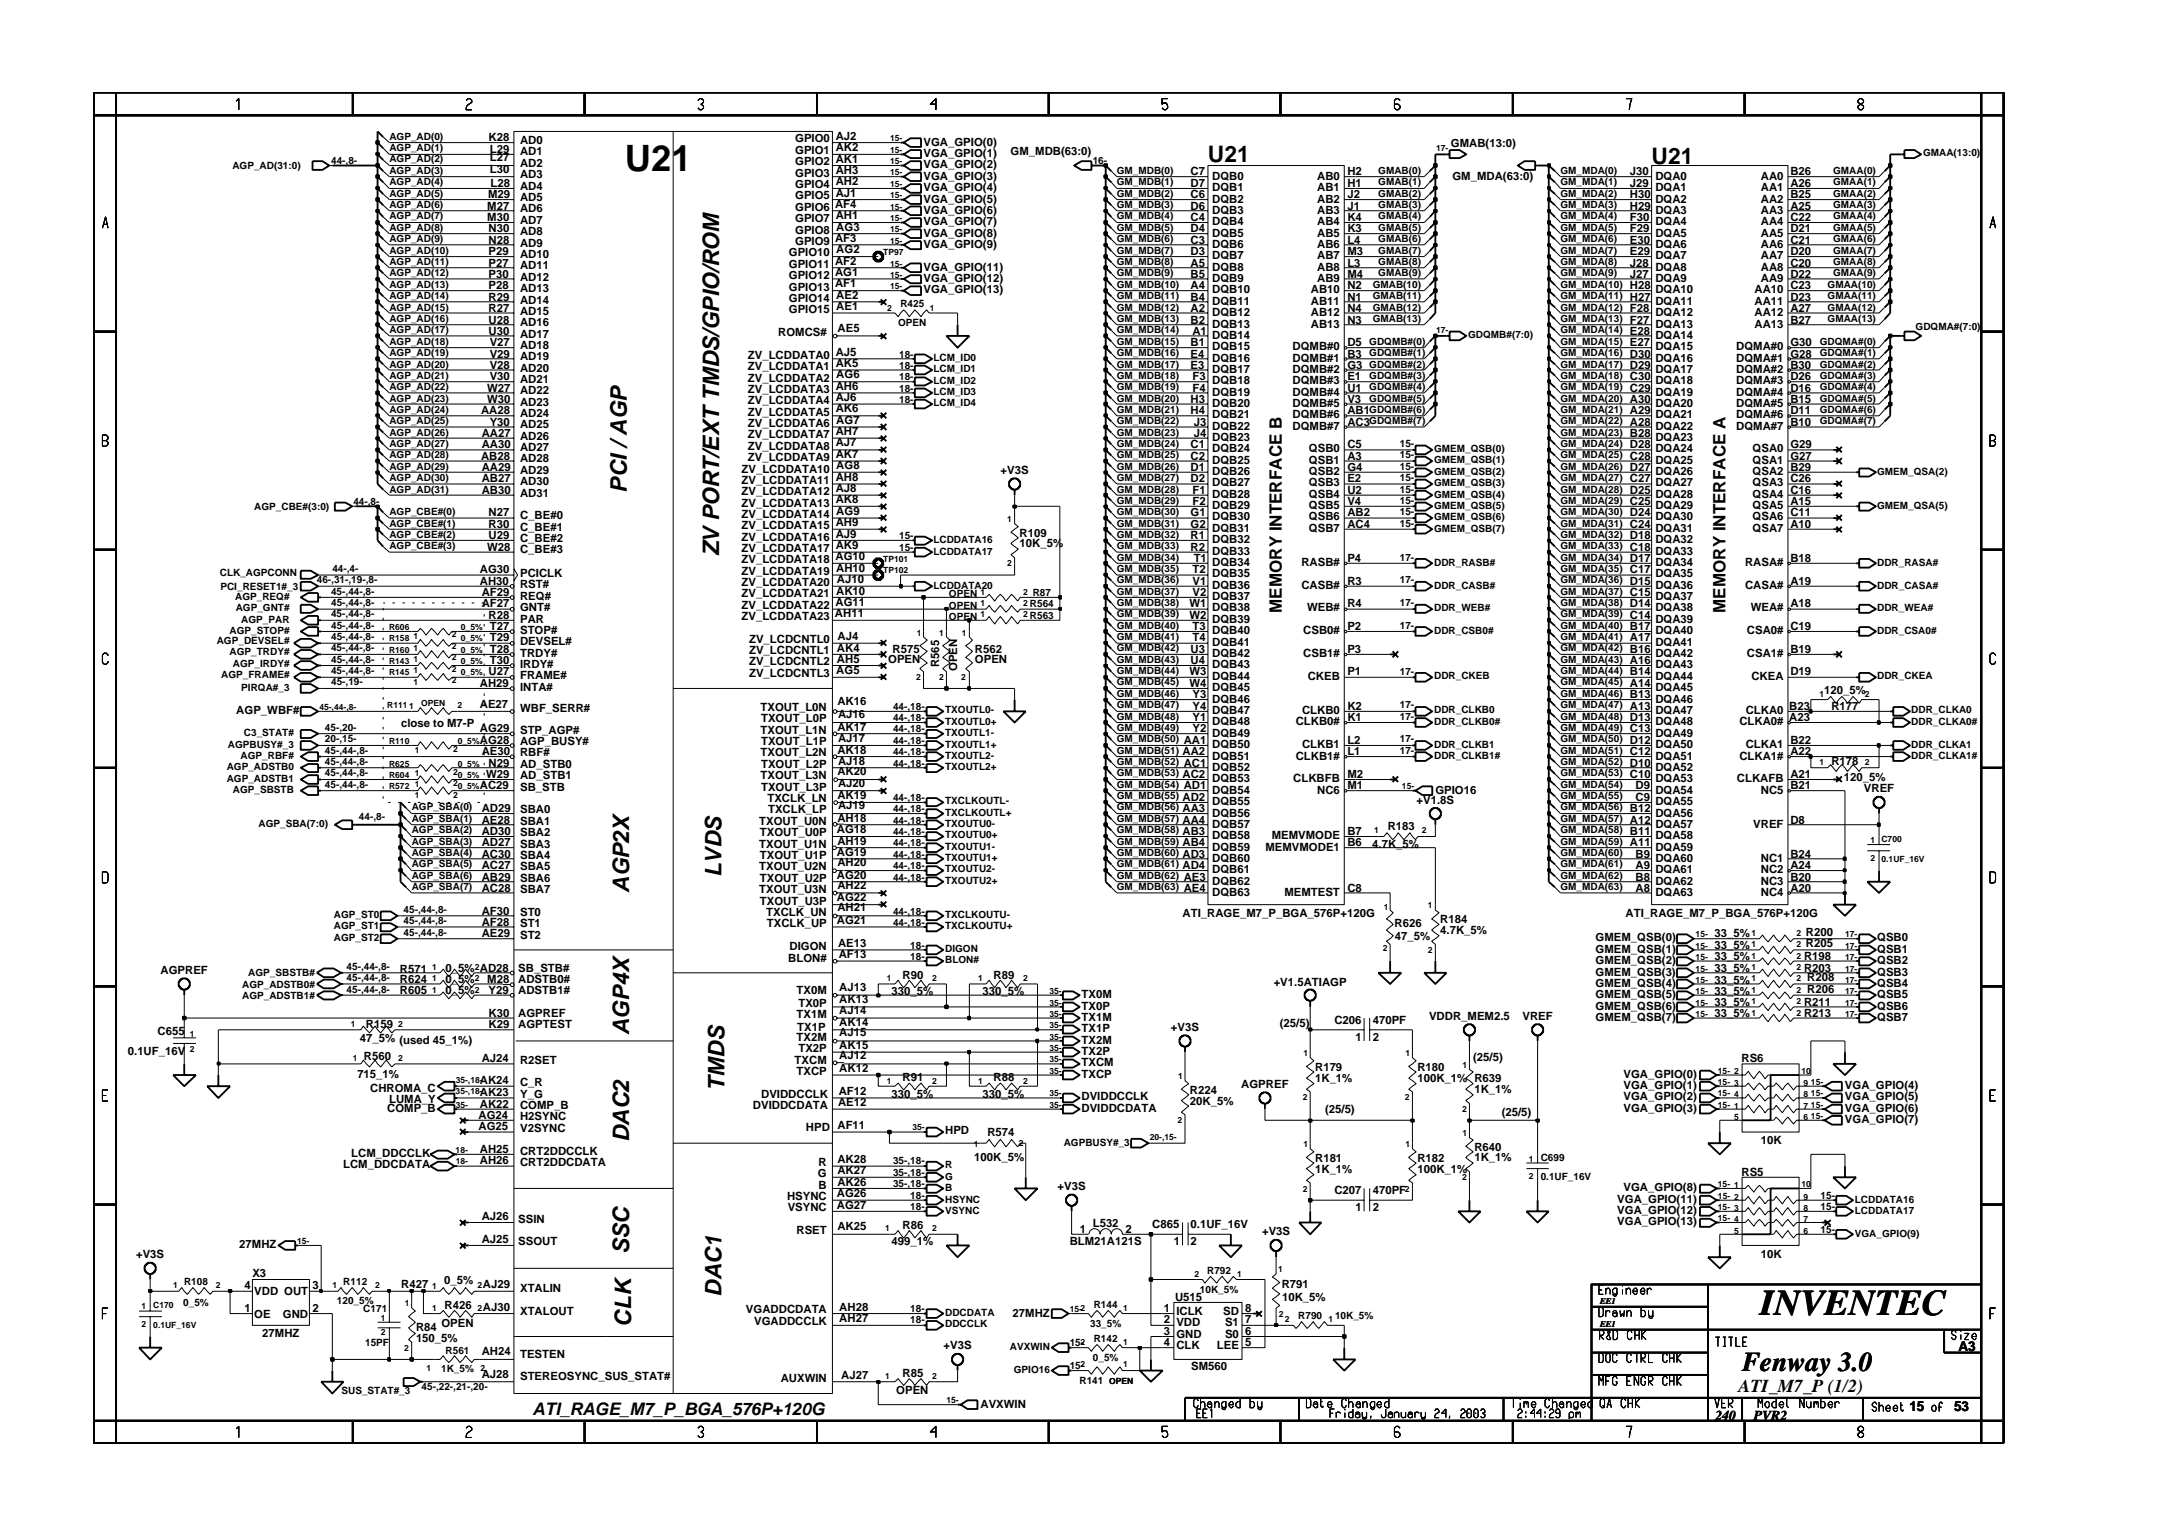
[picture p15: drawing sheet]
<svg xmlns="http://www.w3.org/2000/svg" width="297mm" height="210mm" viewBox="0 0 297 210" stroke-linecap="round" stroke-linejoin="round" font-family="sans-serif">
<defs><g id="words">
<g font-size="5">
<text x="85.4" y="23.4">U21</text>
<text x="240.5" y="179.7">INVENTEC</text>
</g>
<text font-size="3.7" x="238" y="187.3">Fenway 3.0</text>
<g font-size="3.1">
<text x="165" y="22.2">U21</text>
<text x="225.7" y="22.5">U21</text>
<text x="85.6" y="67.3" transform="rotate(-90 85.6 67.3)">PCI / AGP</text>
<text x="98.2" y="76" transform="rotate(-90 98.2 76)">ZV PORT/EXT TMDS/GPIO/ROM</text>
<text x="98.6" y="119.9" transform="rotate(-90 98.6 119.9)">LVDS</text>
<text x="86" y="122" transform="rotate(-90 86 122)">AGP2X</text>
<text x="86" y="141.5" transform="rotate(-90 86 141.5)">AGP4X</text>
<text x="99" y="149" transform="rotate(-90 99 149)">TMDS</text>
<text x="86" y="156.1" transform="rotate(-90 86 156.1)">DAC2</text>
<text x="86" y="171.4" transform="rotate(-90 86 171.4)">SSC</text>
<text x="98.6" y="177.2" transform="rotate(-90 98.6 177.2)">DAC1</text>
<text x="86.2" y="181.3" transform="rotate(-90 86.2 181.3)">CLK</text>
</g>
<text font-size="2.5" x="237.5" y="190.2">ATI_M7_P (1/2)</text>
<text font-size="2.4" x="72.8" y="193.3">ATI_RAGE_M7_P_BGA_576P+120G</text>
<g font-size="2.3">
<text x="175.1" y="83.7" transform="rotate(-90 175.1 83.7)">MEMORY INTERFACE B</text>
<text x="235.7" y="83.7" transform="rotate(-90 235.7 83.7)">MEMORY INTERFACE A</text>
</g>
<g font-size="1.9">
<text x="267.6" y="184.6">A3</text>
<text x="234.4" y="194.1">240</text>
<text x="239.6" y="194.1">PVR2</text>
<text x="260.9" y="192.9">15</text>
<text x="267" y="192.9">53</text>
</g>
<g font-size="1.6">
<text x="66.7" y="19.3">K28</text>
<text x="66.9" y="23.6">L30</text>
<text x="66.9" y="22">L27</text>
<text x="66.9" y="20.8">L29</text>
<text x="71.1" y="22.8">AD2</text>
<text x="71.1" y="19.7">AD0</text>
<text x="71.1" y="21.2">AD1</text>
<text x="108.6" y="22.6">GPIO2</text>
<text x="108.6" y="19.5">GPIO0</text>
<text x="108.6" y="21.1">GPIO1</text>
<text x="114.2" y="22.2">AK1</text>
<text x="114.2" y="23.8">AH3</text>
<text x="114.2" y="20.6">AK2</text>
<text x="114.2" y="19.1">AJ2</text>
<text x="126.2" y="23">VGA_GPIO(2)</text>
<text x="126.2" y="21.4">VGA_GPIO(1)</text>
<text x="126.2" y="19.9">VGA_GPIO(0)</text>
<text x="138.1" y="21.2">GM_MDB(63:0)</text>
<text x="162.7" y="24">C7</text>
<text x="184.1" y="24">H2</text>
<text x="198.2" y="20.1">GMAB(13:0)</text>
<text x="222.7" y="24">J30</text>
<text x="244.6" y="24">B26</text>
<text x="66.6" y="28.6">M27</text>
<text x="66.7" y="27.1">M29</text>
<text x="67" y="25.5">L28</text>
<text x="71.1" y="29">AD6</text>
<text x="71.1" y="24.4">AD3</text>
<text x="71.1" y="25.9">AD4</text>
<text x="71.1" y="27.4">AD5</text>
<text x="108.6" y="24.1">GPIO3</text>
<text x="108.6" y="25.7">GPIO4</text>
<text x="108.6" y="27.3">GPIO5</text>
<text x="108.6" y="28.8">GPIO6</text>
<text x="114.1" y="28.4">AF4</text>
<text x="114.2" y="25.3">AH2</text>
<text x="114.2" y="29.9">AH1</text>
<text x="114.2" y="26.9">AJ1</text>
<text x="126.2" y="29.2">VGA_GPIO(6)</text>
<text x="126.2" y="27.7">VGA_GPIO(5)</text>
<text x="126.2" y="26.1">VGA_GPIO(4)</text>
<text x="126.2" y="24.5">VGA_GPIO(3)</text>
<text x="162.7" y="28.6">D6</text>
<text x="162.7" y="27.1">C6</text>
<text x="162.7" y="25.5">D7</text>
<text x="165.6" y="29.2">DQB3</text>
<text x="165.6" y="27.7">DQB2</text>
<text x="165.6" y="24.5">DQB0</text>
<text x="165.6" y="26.1">DQB1</text>
<text x="180" y="24.5">AB0</text>
<text x="180" y="26.1">AB1</text>
<text x="180" y="27.7">AB2</text>
<text x="180" y="29.2">AB3</text>
<text x="184.1" y="25.5">H1</text>
<text x="184.1" y="27.1">J2</text>
<text x="184.1" y="28.6">J1</text>
<text x="198.4" y="24.5">GM_MDA(63:0)</text>
<text x="222.7" y="28.6">H29</text>
<text x="222.7" y="27.1">H30</text>
<text x="222.7" y="25.5">J29</text>
<text x="226.2" y="29.2">DQA3</text>
<text x="226.2" y="27.7">DQA2</text>
<text x="226.2" y="24.5">DQA0</text>
<text x="226.2" y="26.1">DQA1</text>
<text x="240.6" y="24.5">AA0</text>
<text x="240.6" y="26.1">AA1</text>
<text x="240.6" y="27.7">AA2</text>
<text x="240.6" y="29.2">AA3</text>
<text x="244.6" y="25.5">A26</text>
<text x="244.6" y="27.1">B25</text>
<text x="244.6" y="28.6">A25</text>
<text x="66.6" y="30.2">M30</text>
<text x="66.7" y="31.8">N30</text>
<text x="66.7" y="33.3">N28</text>
<text x="66.7" y="34.8">P29</text>
<text x="71.1" y="30.6">AD7</text>
<text x="71.1" y="32.1">AD8</text>
<text x="71.1" y="33.7">AD9</text>
<text x="71.1" y="35.2">AD10</text>
<text x="107.8" y="35">GPIO10</text>
<text x="108.6" y="30.4">GPIO7</text>
<text x="108.6" y="31.9">GPIO8</text>
<text x="108.6" y="33.5">GPIO9</text>
<text x="114.1" y="33.1">AF3</text>
<text x="114.3" y="31.6">AG3</text>
<text x="114.3" y="34.6">AG2</text>
<text x="126.2" y="32.3">VGA_GPIO(8)</text>
<text x="126.2" y="30.7">VGA_GPIO(7)</text>
<text x="126.2" y="33.9">VGA_GPIO(9)</text>
<text x="162.7" y="30.2">C4</text>
<text x="162.7" y="33.3">C3</text>
<text x="162.7" y="34.8">D3</text>
<text x="162.7" y="31.8">D4</text>
<text x="165.6" y="30.7">DQB4</text>
<text x="165.6" y="33.9">DQB6</text>
<text x="165.6" y="35.4">DQB7</text>
<text x="165.6" y="32.3">DQB5</text>
<text x="180" y="30.7">AB4</text>
<text x="180" y="32.3">AB5</text>
<text x="180" y="33.9">AB6</text>
<text x="180" y="35.4">AB7</text>
<text x="184.1" y="31.8">K3</text>
<text x="184.1" y="33.3">L4</text>
<text x="184.1" y="34.8">M3</text>
<text x="184.1" y="30.2">K4</text>
<text x="222.7" y="33.3">E30</text>
<text x="222.7" y="34.8">E29</text>
<text x="222.7" y="31.8">F29</text>
<text x="222.7" y="30.2">F30</text>
<text x="226.2" y="33.9">DQA6</text>
<text x="226.2" y="35.4">DQA7</text>
<text x="226.2" y="32.3">DQA5</text>
<text x="226.2" y="30.7">DQA4</text>
<text x="240.6" y="30.7">AA4</text>
<text x="240.6" y="32.3">AA5</text>
<text x="240.6" y="33.9">AA6</text>
<text x="240.6" y="35.4">AA7</text>
<text x="244.6" y="30.2">C22</text>
<text x="244.6" y="31.8">D21</text>
<text x="244.6" y="33.3">C21</text>
<text x="244.6" y="34.8">D20</text>
<text x="66.7" y="37.9">P30</text>
<text x="66.7" y="39.5">P28</text>
<text x="66.7" y="41.1">R29</text>
<text x="66.7" y="36.4">P27</text>
<text x="71.1" y="38.3">AD12</text>
<text x="71.1" y="39.9">AD13</text>
<text x="71.1" y="41.5">AD14</text>
<text x="71.1" y="36.8">AD11</text>
<text x="107.8" y="36.6">GPIO11</text>
<text x="107.8" y="38.2">GPIO12</text>
<text x="107.8" y="39.7">GPIO13</text>
<text x="107.8" y="41.2">GPIO14</text>
<text x="114.1" y="37.7">AG1</text>
<text x="114.1" y="36.2">AF2</text>
<text x="114.1" y="39.3">AF1</text>
<text x="114.3" y="40.9">AE2</text>
<text x="126.2" y="37">VGA_GPIO(11)</text>
<text x="126.2" y="40">VGA_GPIO(13)</text>
<text x="126.2" y="38.5">VGA_GPIO(12)</text>
<text x="162.7" y="36.4">A5</text>
<text x="162.7" y="37.9">B5</text>
<text x="162.7" y="39.5">A4</text>
<text x="162.7" y="41.1">B4</text>
<text x="165.6" y="38.5">DQB9</text>
<text x="165.6" y="37">DQB8</text>
<text x="165.6" y="40">DQB10</text>
<text x="165.6" y="41.6">DQB11</text>
<text x="179.1" y="40">AB10</text>
<text x="179.1" y="41.6">AB11</text>
<text x="180" y="37">AB8</text>
<text x="180" y="38.5">AB9</text>
<text x="184.1" y="36.4">L3</text>
<text x="184.1" y="37.9">M4</text>
<text x="184.1" y="39.5">N2</text>
<text x="184.1" y="41.1">N1</text>
<text x="222.7" y="36.4">J28</text>
<text x="222.7" y="37.9">J27</text>
<text x="222.7" y="39.5">H28</text>
<text x="222.7" y="41.1">H27</text>
<text x="226.2" y="37">DQA8</text>
<text x="226.2" y="38.5">DQA9</text>
<text x="226.2" y="40">DQA10</text>
<text x="226.2" y="41.6">DQA11</text>
<text x="239.7" y="40">AA10</text>
<text x="239.7" y="41.6">AA11</text>
<text x="240.6" y="37">AA8</text>
<text x="240.6" y="38.5">AA9</text>
<text x="244.6" y="37.9">D22</text>
<text x="244.6" y="39.5">C23</text>
<text x="244.6" y="41.1">D23</text>
<text x="244.6" y="36.4">C20</text>
<text x="66.7" y="42.6">R27</text>
<text x="66.7" y="44.2">U28</text>
<text x="66.7" y="45.7">U30</text>
<text x="66.9" y="47.3">V27</text>
<text x="71.1" y="43">AD15</text>
<text x="71.1" y="44.5">AD16</text>
<text x="71.1" y="46.1">AD17</text>
<text x="71.1" y="47.7">AD18</text>
<text x="106.3" y="45.9">ROMCS#</text>
<text x="107.8" y="42.8">GPIO15</text>
<text x="114.3" y="42.4">AE1</text>
<text x="114.4" y="45.4">AE5</text>
<text x="162.7" y="44.2">B2</text>
<text x="162.7" y="47.3">B1</text>
<text x="162.7" y="42.6">A2</text>
<text x="162.9" y="45.7">A1</text>
<text x="165.6" y="43.2">DQB12</text>
<text x="165.6" y="44.8">DQB13</text>
<text x="165.6" y="46.3">DQB14</text>
<text x="165.6" y="47.8">DQB15</text>
<text x="176.6" y="47.8">DQMB#0</text>
<text x="179.1" y="43.2">AB12</text>
<text x="179.1" y="44.8">AB13</text>
<text x="184.1" y="47.3">D5</text>
<text x="184.1" y="42.6">N4</text>
<text x="184.1" y="44.2">N3</text>
<text x="222.7" y="42.6">F28</text>
<text x="222.7" y="44.2">F27</text>
<text x="222.7" y="45.7">E28</text>
<text x="222.7" y="47.3">E27</text>
<text x="226.2" y="43.2">DQA12</text>
<text x="226.2" y="44.8">DQA13</text>
<text x="226.2" y="46.3">DQA14</text>
<text x="226.2" y="47.8">DQA15</text>
<text x="237.2" y="47.8">DQMA#0</text>
<text x="239.7" y="43.2">AA12</text>
<text x="239.7" y="44.8">AA13</text>
<text x="244.6" y="47.3">G30</text>
<text x="244.6" y="42.6">A27</text>
<text x="244.6" y="44.2">B27</text>
<text x="66.6" y="53.5">W27</text>
<text x="66.9" y="50.4">V28</text>
<text x="66.9" y="51.9">V30</text>
<text x="66.9" y="48.9">V29</text>
<text x="71.1" y="50.8">AD20</text>
<text x="71.1" y="52.3">AD21</text>
<text x="71.1" y="53.8">AD22</text>
<text x="71.1" y="49.2">AD19</text>
<text x="102.2" y="52.1">ZV_LCDDATA2</text>
<text x="102.2" y="49">ZV_LCDDATA0</text>
<text x="102.2" y="50.5">ZV_LCDDATA1</text>
<text x="102.2" y="53.7">ZV_LCDDATA3</text>
<text x="114.2" y="50.2">AK5</text>
<text x="114.2" y="53.3">AH6</text>
<text x="114.2" y="48.7">AJ5</text>
<text x="114.3" y="51.7">AG6</text>
<text x="162.7" y="48.9">E4</text>
<text x="162.7" y="50.4">E3</text>
<text x="162.9" y="51.9">F3</text>
<text x="162.9" y="53.5">F4</text>
<text x="165.6" y="49.4">DQB16</text>
<text x="165.6" y="51">DQB17</text>
<text x="165.6" y="52.5">DQB18</text>
<text x="176.6" y="49.4">DQMB#1</text>
<text x="176.6" y="51">DQMB#2</text>
<text x="176.6" y="52.5">DQMB#3</text>
<text x="184.1" y="48.9">B3</text>
<text x="184.1" y="50.4">G3</text>
<text x="184.1" y="51.9">E1</text>
<text x="184.1" y="53.5">U1</text>
<text x="222.7" y="53.5">C29</text>
<text x="222.7" y="48.9">D30</text>
<text x="222.7" y="50.4">D29</text>
<text x="222.7" y="51.9">C30</text>
<text x="226.2" y="52.5">DQA18</text>
<text x="226.2" y="49.4">DQA16</text>
<text x="226.2" y="51">DQA17</text>
<text x="237.2" y="49.4">DQMA#1</text>
<text x="237.2" y="51">DQMA#2</text>
<text x="237.2" y="52.5">DQMA#3</text>
<text x="244.6" y="48.9">G28</text>
<text x="244.6" y="50.4">B30</text>
<text x="244.6" y="51.9">D26</text>
<text x="244.6" y="53.5">D16</text>
<text x="65.7" y="56.6">AA28</text>
<text x="65.8" y="59.7">AA27</text>
<text x="66.6" y="55">W30</text>
<text x="66.9" y="58.2">Y30</text>
<text x="71.1" y="55.4">AD23</text>
<text x="71.1" y="57">AD24</text>
<text x="71.1" y="58.5">AD25</text>
<text x="102.2" y="55.2">ZV_LCDDATA4</text>
<text x="102.2" y="56.8">ZV_LCDDATA5</text>
<text x="102.2" y="58.3">ZV_LCDDATA6</text>
<text x="102.2" y="59.9">ZV_LCDDATA7</text>
<text x="114.2" y="56.4">AK6</text>
<text x="114.2" y="59.5">AH7</text>
<text x="114.2" y="54.8">AJ6</text>
<text x="114.3" y="58">AG7</text>
<text x="162.7" y="56.6">H4</text>
<text x="162.7" y="55">H3</text>
<text x="163.1" y="58.2">J3</text>
<text x="163.1" y="59.7">J4</text>
<text x="165.6" y="58.8">DQB22</text>
<text x="165.6" y="54.1">DQB19</text>
<text x="165.6" y="55.6">DQB20</text>
<text x="165.6" y="57.1">DQB21</text>
<text x="176.6" y="54.1">DQMB#4</text>
<text x="176.6" y="55.6">DQMB#5</text>
<text x="176.6" y="57.1">DQMB#6</text>
<text x="176.6" y="58.8">DQMB#7</text>
<text x="184.1" y="55">V3</text>
<text x="184.1" y="56.6">AB1</text>
<text x="184.1" y="58.2">AC3</text>
<text x="222.7" y="55">A30</text>
<text x="222.7" y="56.6">A29</text>
<text x="222.7" y="58.2">A28</text>
<text x="222.7" y="59.7">B28</text>
<text x="226.2" y="54.1">DQA19</text>
<text x="226.2" y="55.6">DQA20</text>
<text x="226.2" y="57.1">DQA21</text>
<text x="226.2" y="58.8">DQA22</text>
<text x="237.2" y="54.1">DQMA#4</text>
<text x="237.2" y="55.6">DQMA#5</text>
<text x="237.2" y="57.1">DQMA#6</text>
<text x="237.2" y="58.8">DQMA#7</text>
<text x="244.6" y="55">B15</text>
<text x="244.6" y="56.6">D11</text>
<text x="244.6" y="58.2">B10</text>
<text x="65.7" y="62.8">AB28</text>
<text x="65.8" y="61.2">AA30</text>
<text x="65.8" y="64.4">AA29</text>
<text x="65.8" y="65.9">AB27</text>
<text x="71.1" y="61.6">AD27</text>
<text x="71.1" y="63.2">AD28</text>
<text x="71.1" y="64.8">AD29</text>
<text x="71.1" y="60.1">AD26</text>
<text x="101.3" y="64.6">ZV_LCDDATA10</text>
<text x="102.2" y="61.5">ZV_LCDDATA8</text>
<text x="102.2" y="63">ZV_LCDDATA9</text>
<text x="114.2" y="65.7">AH8</text>
<text x="114.2" y="62.6">AK7</text>
<text x="114.2" y="61">AJ7</text>
<text x="114.3" y="64.1">AG8</text>
<text x="136.7" y="64.8">+V3S</text>
<text x="162.7" y="61.2">C1</text>
<text x="162.7" y="62.8">C2</text>
<text x="162.7" y="64.4">D1</text>
<text x="162.7" y="65.9">D2</text>
<text x="165.6" y="60.3">DQB23</text>
<text x="165.6" y="61.8">DQB24</text>
<text x="165.6" y="63.4">DQB25</text>
<text x="165.6" y="64.9">DQB26</text>
<text x="178.8" y="61.8">QSB0</text>
<text x="178.8" y="63.4">QSB1</text>
<text x="178.8" y="64.9">QSB2</text>
<text x="184.1" y="61.2">C5</text>
<text x="184.1" y="62.8">A3</text>
<text x="184.1" y="64.4">G4</text>
<text x="184.1" y="65.9">E2</text>
<text x="222.7" y="61.2">D28</text>
<text x="222.7" y="62.8">C28</text>
<text x="222.7" y="64.4">D27</text>
<text x="222.7" y="65.9">C27</text>
<text x="226.2" y="60.3">DQA23</text>
<text x="226.2" y="61.8">DQA24</text>
<text x="226.2" y="63.4">DQA25</text>
<text x="226.2" y="64.9">DQA26</text>
<text x="239.5" y="61.8">QSA0</text>
<text x="239.5" y="63.4">QSA1</text>
<text x="239.5" y="64.9">QSA2</text>
<text x="244.6" y="61.2">G29</text>
<text x="244.6" y="62.8">G27</text>
<text x="244.6" y="64.4">B29</text>
<text x="244.6" y="65.9">C26</text>
<text x="65.8" y="67.5">AB30</text>
<text x="66.7" y="70.5">N27</text>
<text x="71.1" y="70.9">C_BE#0</text>
<text x="71.1" y="66.3">AD30</text>
<text x="71.1" y="67.9">AD31</text>
<text x="101.3" y="66.1">ZV_LCDDATA11</text>
<text x="101.3" y="67.6">ZV_LCDDATA12</text>
<text x="101.3" y="69.2">ZV_LCDDATA13</text>
<text x="101.3" y="70.8">ZV_LCDDATA14</text>
<text x="114.2" y="68.8">AK8</text>
<text x="114.2" y="71.9">AH9</text>
<text x="114.2" y="67.3">AJ8</text>
<text x="114.3" y="70.3">AG9</text>
<text x="162.7" y="70.5">G1</text>
<text x="162.9" y="67.5">F1</text>
<text x="162.9" y="69">F2</text>
<text x="165.6" y="66.5">DQB27</text>
<text x="165.6" y="68.1">DQB28</text>
<text x="165.6" y="69.6">DQB29</text>
<text x="165.6" y="71.1">DQB30</text>
<text x="178.8" y="66.5">QSB3</text>
<text x="178.8" y="68.1">QSB4</text>
<text x="178.8" y="69.6">QSB5</text>
<text x="178.8" y="71.1">QSB6</text>
<text x="184.1" y="67.5">U2</text>
<text x="184.1" y="69">V4</text>
<text x="184.1" y="70.5">AB2</text>
<text x="222.7" y="67.5">D25</text>
<text x="222.7" y="69">C25</text>
<text x="222.7" y="70.5">D24</text>
<text x="226.2" y="69.6">DQA29</text>
<text x="226.2" y="71.1">DQA30</text>
<text x="226.2" y="66.5">DQA27</text>
<text x="226.2" y="68.1">DQA28</text>
<text x="239.5" y="66.5">QSA3</text>
<text x="239.5" y="68.1">QSA4</text>
<text x="239.5" y="69.6">QSA5</text>
<text x="239.5" y="71.1">QSA6</text>
<text x="244.6" y="67.5">C16</text>
<text x="244.6" y="69">A15</text>
<text x="244.6" y="70.5">C11</text>
<text x="66.6" y="75.3">W28</text>
<text x="66.7" y="72.2">R30</text>
<text x="66.7" y="73.7">U29</text>
<text x="71.1" y="72.6">C_BE#1</text>
<text x="71.1" y="74.1">C_BE#2</text>
<text x="71.1" y="75.6">C_BE#3</text>
<text x="101.3" y="72.3">ZV_LCDDATA15</text>
<text x="101.3" y="73.9">ZV_LCDDATA16</text>
<text x="101.3" y="75.4">ZV_LCDDATA17</text>
<text x="101.3" y="77">ZV_LCDDATA18</text>
<text x="114.2" y="76.6">AG10</text>
<text x="114.2" y="75">AK9</text>
<text x="114.2" y="73.5">AJ9</text>
<text x="139.3" y="74.8">10K_5%</text>
<text x="139.3" y="73.3">R109</text>
<text x="162.7" y="72.2">G2</text>
<text x="162.7" y="73.7">R1</text>
<text x="162.7" y="75.3">R2</text>
<text x="163.1" y="76.8">T1</text>
<text x="165.6" y="72.7">DQB31</text>
<text x="165.6" y="74.2">DQB32</text>
<text x="165.6" y="75.9">DQB33</text>
<text x="165.6" y="77.4">DQB34</text>
<text x="177.8" y="77.4">RASB#</text>
<text x="178.8" y="72.7">QSB7</text>
<text x="184.1" y="72.1">AC4</text>
<text x="184.1" y="76.8">P4</text>
<text x="222.7" y="72.2">C24</text>
<text x="222.7" y="73.7">D18</text>
<text x="222.7" y="75.3">C18</text>
<text x="222.7" y="76.8">D17</text>
<text x="226.2" y="72.7">DQA31</text>
<text x="226.2" y="74.2">DQA32</text>
<text x="226.2" y="75.9">DQA33</text>
<text x="226.2" y="77.4">DQA34</text>
<text x="238.4" y="77.4">RASA#</text>
<text x="239.5" y="72.7">QSA7</text>
<text x="244.6" y="76.8">B18</text>
<text x="244.6" y="72.1">A10</text>
<text x="65.6" y="79.9">AH30</text>
<text x="65.6" y="78.3">AG30</text>
<text x="65.8" y="81.5">AF29</text>
<text x="65.8" y="83">AF27</text>
<text x="71.1" y="82">REQ#</text>
<text x="71.1" y="83.5">GNT#</text>
<text x="71.1" y="80.3">RST#</text>
<text x="71.1" y="78.8">PCICLK</text>
<text x="101.3" y="80.1">ZV_LCDDATA20</text>
<text x="101.3" y="78.6">ZV_LCDDATA19</text>
<text x="101.3" y="81.6">ZV_LCDDATA21</text>
<text x="101.3" y="83.2">ZV_LCDDATA22</text>
<text x="114.2" y="82.8">AG11</text>
<text x="114.3" y="78.1">AH10</text>
<text x="114.3" y="81.2">AK10</text>
<text x="114.3" y="79.7">AJ10</text>
<text x="162.5" y="83">W1</text>
<text x="162.9" y="78.3">T2</text>
<text x="162.9" y="79.9">V1</text>
<text x="162.9" y="81.5">V2</text>
<text x="165.6" y="78.9">DQB35</text>
<text x="165.6" y="80.5">DQB36</text>
<text x="165.6" y="82">DQB37</text>
<text x="165.6" y="83.6">DQB38</text>
<text x="177.8" y="80.5">CASB#</text>
<text x="178.6" y="83.6">WEB#</text>
<text x="184.1" y="83">R4</text>
<text x="184.1" y="79.9">R3</text>
<text x="222.7" y="83">D14</text>
<text x="222.7" y="78.3">C17</text>
<text x="222.7" y="79.9">D15</text>
<text x="222.7" y="81.5">C15</text>
<text x="226.2" y="83.6">DQA38</text>
<text x="226.2" y="78.9">DQA35</text>
<text x="226.2" y="80.5">DQA36</text>
<text x="226.2" y="82">DQA37</text>
<text x="238.4" y="80.5">CASA#</text>
<text x="239.2" y="83.6">WEA#</text>
<text x="244.6" y="83">A18</text>
<text x="244.6" y="79.9">A19</text>
<text x="66.7" y="84.6">R28</text>
<text x="66.9" y="86.1">T27</text>
<text x="66.9" y="89.3">T28</text>
<text x="66.9" y="87.6">T29</text>
<text x="71.1" y="86.6">STOP#</text>
<text x="71.1" y="89.7">TRDY#</text>
<text x="71.1" y="85.1">PAR</text>
<text x="71.1" y="88.1">DEVSEL#</text>
<text x="101.3" y="84.7">ZV_LCDDATA23</text>
<text x="102.3" y="87.9">ZV_LCDCNTL0</text>
<text x="102.3" y="89.4">ZV_LCDCNTL1</text>
<text x="114.1" y="84.4">AH11</text>
<text x="114.4" y="89">AK4</text>
<text x="114.4" y="87.4">AJ4</text>
<text x="121.9" y="89.3">R575</text>
<text x="133.2" y="89.3">R562</text>
<text x="162.5" y="84.6">W2</text>
<text x="162.7" y="89.3">U3</text>
<text x="162.9" y="86.1">T3</text>
<text x="162.9" y="87.6">T4</text>
<text x="165.6" y="85.2">DQB39</text>
<text x="165.6" y="86.7">DQB40</text>
<text x="165.6" y="88.2">DQB41</text>
<text x="165.6" y="89.8">DQB42</text>
<text x="178.1" y="86.7">CSB0#</text>
<text x="178.1" y="89.8">CSB1#</text>
<text x="184.1" y="86.1">P2</text>
<text x="184.1" y="89.3">P3</text>
<text x="222.7" y="84.6">C14</text>
<text x="222.7" y="86.1">B17</text>
<text x="222.7" y="87.6">A17</text>
<text x="222.7" y="89.3">B16</text>
<text x="226.2" y="85.2">DQA39</text>
<text x="226.2" y="86.7">DQA40</text>
<text x="226.2" y="88.2">DQA41</text>
<text x="226.2" y="89.8">DQA42</text>
<text x="238.7" y="86.7">CSA0#</text>
<text x="238.7" y="89.8">CSA1#</text>
<text x="244.6" y="86.1">C19</text>
<text x="244.6" y="89.3">B19</text>
<text x="65.6" y="93.9">AH29</text>
<text x="66.7" y="92.3">U27</text>
<text x="66.9" y="90.8">T30</text>
<text x="71.1" y="92.8">FRAME#</text>
<text x="71.1" y="94.4">INTA#</text>
<text x="71.1" y="91.3">IRDY#</text>
<text x="102.3" y="90.9">ZV_LCDCNTL2</text>
<text x="102.3" y="92.5">ZV_LCDCNTL3</text>
<text x="114.3" y="92.1">AG5</text>
<text x="114.4" y="90.6">AH5</text>
<text x="121.4" y="90.6">OPEN</text>
<text x="128.3" y="91.2" transform="rotate(-90 128.3 91.2)">R565</text>
<text x="130.8" y="91.7" transform="rotate(-90 130.8 91.7)">OPEN</text>
<text x="133.2" y="90.6">OPEN</text>
<text x="162.5" y="92.3">W3</text>
<text x="162.5" y="93.9">W4</text>
<text x="162.7" y="90.8">U4</text>
<text x="162.9" y="95.4">Y3</text>
<text x="165.6" y="91.3">DQB43</text>
<text x="165.6" y="92.9">DQB44</text>
<text x="165.6" y="94.5">DQB45</text>
<text x="178.7" y="92.9">CKEB</text>
<text x="184.1" y="92.3">P1</text>
<text x="222.7" y="90.8">A16</text>
<text x="222.7" y="92.3">B14</text>
<text x="222.7" y="93.9">A14</text>
<text x="222.7" y="95.4">B13</text>
<text x="226.2" y="91.3">DQA43</text>
<text x="226.2" y="92.9">DQA44</text>
<text x="226.2" y="94.5">DQA45</text>
<text x="239.3" y="92.9">CKEA</text>
<text x="244.6" y="92.3">D19</text>
<text x="249.2" y="94.8">120_5%</text>
<text x="32.3" y="97.5">AGP_WBF#</text>
<text x="54.8" y="99.3">close to M7-P</text>
<text x="65.6" y="100.1">AG29</text>
<text x="65.6" y="96.8">AE27</text>
<text x="65.6" y="101.7">AG28</text>
<text x="71.1" y="100.3">STP_AGP#</text>
<text x="71.1" y="97.3">WBF_SERR#</text>
<text x="71.1" y="101.8">AGP_BUSY#</text>
<text x="103.9" y="97.2">TXOUT_L0N</text>
<text x="103.9" y="100.3">TXOUT_L1N</text>
<text x="104" y="101.8">TXOUT_L1P</text>
<text x="104" y="98.7">TXOUT_L0P</text>
<text x="114.4" y="96.4">AK16</text>
<text x="114.4" y="99.9">AK17</text>
<text x="114.5" y="101.4">AJ17</text>
<text x="114.5" y="98.1">AJ16</text>
<text x="161.7" y="101.7">AA1</text>
<text x="162.9" y="97">Y4</text>
<text x="162.9" y="98.6">Y1</text>
<text x="162.9" y="100.1">Y2</text>
<text x="165.6" y="100.7">DQB49</text>
<text x="165.6" y="96">DQB46</text>
<text x="165.6" y="97.5">DQB47</text>
<text x="165.6" y="99.1">DQB48</text>
<text x="177" y="99.1">CLKB0#</text>
<text x="177.9" y="97.5">CLKB0</text>
<text x="184.1" y="101.7">L2</text>
<text x="184.1" y="97">K2</text>
<text x="184.1" y="98.6">K1</text>
<text x="222.7" y="97">A13</text>
<text x="222.7" y="98.6">D13</text>
<text x="222.7" y="100.1">C13</text>
<text x="222.7" y="101.7">D12</text>
<text x="226.2" y="99.1">DQA48</text>
<text x="226.2" y="100.7">DQA49</text>
<text x="226.2" y="96">DQA46</text>
<text x="226.2" y="97.5">DQA47</text>
<text x="237.7" y="99.1">CLKA0#</text>
<text x="238.5" y="97.5">CLKA0</text>
<text x="244.5" y="97">B23</text>
<text x="244.5" y="98.6">A23</text>
<text x="244.6" y="101.7">B22</text>
<text x="250.2" y="97">R177</text>
<text x="65.6" y="107.9">AC29</text>
<text x="65.8" y="103.2">AE30</text>
<text x="66.4" y="106.4">W29</text>
<text x="66.7" y="104.7">N29</text>
<text x="71.1" y="103.4">RBF#</text>
<text x="71.1" y="105">AD_STB0</text>
<text x="71.1" y="106.5">AD_STB1</text>
<text x="103.9" y="103.4">TXOUT_L2N</text>
<text x="103.9" y="106.5">TXOUT_L3N</text>
<text x="104" y="105">TXOUT_L2P</text>
<text x="114.4" y="103">AK18</text>
<text x="114.4" y="105.9">AK20</text>
<text x="114.5" y="104.5">AJ18</text>
<text x="114.5" y="107.5">AJ20</text>
<text x="161.6" y="103.2">AA2</text>
<text x="161.6" y="106.4">AC2</text>
<text x="161.7" y="104.7">AC1</text>
<text x="161.7" y="107.9">AD1</text>
<text x="165.6" y="102.3">DQB50</text>
<text x="165.6" y="103.8">DQB51</text>
<text x="165.6" y="105.3">DQB52</text>
<text x="165.6" y="106.9">DQB53</text>
<text x="176.7" y="106.9">CLKBFB</text>
<text x="177" y="103.8">CLKB1#</text>
<text x="177.9" y="102.3">CLKB1</text>
<text x="184.1" y="107.9">M1</text>
<text x="184.1" y="103.2">L1</text>
<text x="184.1" y="106.4">M2</text>
<text x="222.7" y="103.2">C12</text>
<text x="222.7" y="104.7">D10</text>
<text x="222.7" y="106.4">C10</text>
<text x="223.5" y="107.9">D9</text>
<text x="226.2" y="102.3">DQA50</text>
<text x="226.2" y="103.8">DQA51</text>
<text x="226.2" y="105.3">DQA52</text>
<text x="226.2" y="106.9">DQA53</text>
<text x="237.3" y="106.9">CLKAFB</text>
<text x="237.7" y="103.8">CLKA1#</text>
<text x="238.5" y="102.3">CLKA1</text>
<text x="244.6" y="107.9">B21</text>
<text x="244.6" y="103.2">A22</text>
<text x="244.6" y="106.4">A21</text>
<text x="250.2" y="104.6">R178</text>
<text x="251.9" y="106.7">120_5%</text>
<text x="65.8" y="111">AD29</text>
<text x="65.8" y="112.5">AE28</text>
<text x="71.1" y="108">SB_STB</text>
<text x="71.1" y="111.2">SBA0</text>
<text x="71.1" y="112.7">SBA1</text>
<text x="103.7" y="112.7">TXOUT_U0N</text>
<text x="104" y="108">TXOUT_L3P</text>
<text x="104.9" y="109.6">TXCLK_LN</text>
<text x="104.9" y="111.2">TXCLK_LP</text>
<text x="114.3" y="113.8">AG18</text>
<text x="114.4" y="112.3">AH18</text>
<text x="114.4" y="109.2">AK19</text>
<text x="114.5" y="110.5">AJ19</text>
<text x="161.6" y="109.4">AD2</text>
<text x="161.6" y="111">AA3</text>
<text x="161.6" y="112.5">AA4</text>
<text x="165.6" y="108.5">DQB54</text>
<text x="165.6" y="110">DQB55</text>
<text x="165.6" y="111.6">DQB56</text>
<text x="165.6" y="113.1">DQB57</text>
<text x="180" y="108.4">NC6</text>
<text x="189.6" y="113.5">R183</text>
<text x="193.5" y="109.8">+V1.8S</text>
<text x="196.1" y="108.5">GPIO16</text>
<text x="222.7" y="111">B12</text>
<text x="222.7" y="112.5">A12</text>
<text x="223.5" y="109.4">C9</text>
<text x="226.2" y="113.1">DQA57</text>
<text x="226.2" y="108.5">DQA54</text>
<text x="226.2" y="110">DQA55</text>
<text x="226.2" y="111.6">DQA56</text>
<text x="239.6" y="113.1">VREF</text>
<text x="240.6" y="108.4">NC5</text>
<text x="244.6" y="112.5">D8</text>
<text x="254.7" y="108.3">VREF</text>
<text x="65.8" y="118.7">AC27</text>
<text x="65.8" y="114.1">AD30</text>
<text x="65.8" y="115.7">AD27</text>
<text x="65.8" y="117.2">AC30</text>
<text x="71.1" y="118.9">SBA5</text>
<text x="71.1" y="114.3">SBA2</text>
<text x="71.1" y="115.8">SBA3</text>
<text x="71.1" y="117.3">SBA4</text>
<text x="103.7" y="115.8">TXOUT_U1N</text>
<text x="103.7" y="118.9">TXOUT_U2N</text>
<text x="103.8" y="114.3">TXOUT_U0P</text>
<text x="103.8" y="117.3">TXOUT_U1P</text>
<text x="114.3" y="117">AG19</text>
<text x="114.4" y="115.5">AH19</text>
<text x="114.4" y="118.3">AH20</text>
<text x="161.6" y="115.7">AB4</text>
<text x="161.6" y="117.2">AD3</text>
<text x="161.6" y="118.7">AD4</text>
<text x="161.6" y="114.1">AB3</text>
<text x="165.6" y="114.6">DQB58</text>
<text x="165.6" y="116.2">DQB59</text>
<text x="165.6" y="117.8">DQB60</text>
<text x="165.6" y="119.3">DQB61</text>
<text x="172.9" y="116.2">MEMVMODE1</text>
<text x="173.8" y="114.6">MEMVMODE</text>
<text x="184.1" y="115.7">B6</text>
<text x="184.1" y="114.1">B7</text>
<text x="187.5" y="115.8">4.7K_5%</text>
<text x="222.7" y="114.1">B11</text>
<text x="222.7" y="115.7">A11</text>
<text x="223.5" y="117.2">B9</text>
<text x="223.5" y="118.7">A9</text>
<text x="226.2" y="114.6">DQA58</text>
<text x="226.2" y="116.2">DQA59</text>
<text x="226.2" y="117.8">DQA60</text>
<text x="226.2" y="119.3">DQA61</text>
<text x="240.6" y="117.8">NC1</text>
<text x="240.6" y="119.3">NC2</text>
<text x="244.6" y="117.2">B24</text>
<text x="244.6" y="118.7">A24</text>
<text x="65.8" y="120.3">AB29</text>
<text x="65.8" y="121.9">AC28</text>
<text x="65.8" y="125">AF30</text>
<text x="71.1" y="120.5">SBA6</text>
<text x="71.1" y="122">SBA7</text>
<text x="71.1" y="125.1">ST0</text>
<text x="103.7" y="122">TXOUT_U3N</text>
<text x="103.8" y="123.6">TXOUT_U3P</text>
<text x="103.8" y="120.5">TXOUT_U2P</text>
<text x="104.7" y="125.1">TXCLK_UN</text>
<text x="114.3" y="120.1">AG20</text>
<text x="114.3" y="123.2">AG22</text>
<text x="114.4" y="121.5">AH22</text>
<text x="114.4" y="124.5">AH21</text>
<text x="161.6" y="125.3">ATI_RAGE_M7_P_BGA_576P+120G</text>
<text x="161.7" y="120.3">AE3</text>
<text x="161.7" y="121.8">AE4</text>
<text x="165.6" y="120.9">DQB62</text>
<text x="165.6" y="122.4">DQB63</text>
<text x="175.5" y="122.4">MEMTEST</text>
<text x="184.1" y="121.8">C8</text>
<text x="222.1" y="125.3">ATI_RAGE_M7_P_BGA_576P+120G</text>
<text x="223.5" y="120.3">B8</text>
<text x="223.5" y="121.8">A8</text>
<text x="226.2" y="120.9">DQA62</text>
<text x="226.2" y="122.4">DQA63</text>
<text x="240.6" y="122.4">NC4</text>
<text x="240.6" y="120.9">NC3</text>
<text x="244.6" y="120.3">B20</text>
<text x="244.6" y="121.8">A20</text>
<text x="65.8" y="128">AE29</text>
<text x="65.8" y="126.5">AF28</text>
<text x="71.1" y="128.3">ST2</text>
<text x="71.1" y="126.7">ST1</text>
<text x="104.8" y="126.7">TXCLK_UP</text>
<text x="107.7" y="131.4">BLON#</text>
<text x="107.9" y="129.8">DIGON</text>
<text x="114.3" y="126.3">AG21</text>
<text x="114.5" y="129.4">AE13</text>
<text x="114.6" y="131">AF13</text>
<text x="190.5" y="126.7">R626</text>
<text x="190.6" y="128.5">47_5%</text>
<text x="196.8" y="127.6">4.7K_5%</text>
<text x="196.8" y="126.2">R184</text>
<text x="218" y="130.2">GMEM_QSB(1)</text>
<text x="218" y="128.6">GMEM_QSB(0)</text>
<text x="218" y="131.7">GMEM_QSB(2)</text>
<text x="234.3" y="131.2">33_5%</text>
<text x="234.3" y="128">33_5%</text>
<text x="234.3" y="129.6">33_5%</text>
<text x="246.5" y="131.2">R198</text>
<text x="246.8" y="129.5">R205</text>
<text x="246.8" y="127.9">R200</text>
<text x="256.5" y="130.2">QSB1</text>
<text x="256.5" y="128.6">QSB0</text>
<text x="256.5" y="131.7">QSB2</text>
<text x="21.9" y="133.1">AGPREF</text>
<text x="54.6" y="135.8">R605</text>
<text x="54.6" y="132.9">R571</text>
<text x="54.6" y="134.3">R624</text>
<text x="60.9" y="135.8">0_5%</text>
<text x="60.9" y="134.3">0_5%</text>
<text x="60.9" y="132.8">0_5% AD28</text>
<text x="66.6" y="134.3">M28</text>
<text x="66.7" y="135.8">Y29</text>
<text x="70.8" y="132.8">SB_STB#</text>
<text x="70.8" y="134.4">ADSTB0#</text>
<text x="70.8" y="135.9">ADSTB1#</text>
<text x="108.8" y="135.8">TX0M</text>
<text x="109.1" y="137.6">TX0P</text>
<text x="114.7" y="137.1">AK13</text>
<text x="114.7" y="135.4">AJ13</text>
<text x="121.8" y="136">330_5%</text>
<text x="123.3" y="133.8">R90</text>
<text x="134.3" y="136">330_5%</text>
<text x="135.8" y="133.8">R89</text>
<text x="147.8" y="136.4">TX0M</text>
<text x="147.8" y="138">TX0P</text>
<text x="174" y="134.7">+V1.5ATIAGP</text>
<text x="218" y="133.3">GMEM_QSB(3)</text>
<text x="218" y="138">GMEM_QSB(6)</text>
<text x="218" y="134.9">GMEM_QSB(4)</text>
<text x="218" y="136.4">GMEM_QSB(5)</text>
<text x="234.3" y="134.5">33_5%</text>
<text x="234.3" y="136">33_5%</text>
<text x="234.3" y="132.8">33_5%</text>
<text x="234.3" y="137.4">33_5%</text>
<text x="246.5" y="132.8">R203</text>
<text x="246.5" y="137.4">R211</text>
<text x="246.9" y="134.1">R208</text>
<text x="246.9" y="135.7">R206</text>
<text x="256.5" y="133.3">QSB3</text>
<text x="256.5" y="138">QSB6</text>
<text x="256.5" y="134.9">QSB4</text>
<text x="256.5" y="136.4">QSB5</text>
<text x="21.5" y="141.5">C655</text>
<text x="49.2" y="142.4">47_5% (used 45_1%)</text>
<text x="50" y="140.5">R159</text>
<text x="66.7" y="139">K30</text>
<text x="66.7" y="140.5">K29</text>
<text x="70.8" y="138.9">AGPREF</text>
<text x="70.8" y="140.5">AGPTEST</text>
<text x="108.8" y="142.2">TX2M</text>
<text x="108.8" y="139.1">TX1M</text>
<text x="108.9" y="140.9">TX1P</text>
<text x="109.1" y="143.8">TX2P</text>
<text x="114.7" y="143.4">AK15</text>
<text x="114.7" y="140.3">AK14</text>
<text x="114.7" y="138.6">AJ14</text>
<text x="114.7" y="141.6">AJ15</text>
<text x="147.8" y="142.7">TX2M</text>
<text x="147.8" y="139.5">TX1M</text>
<text x="147.8" y="141">TX1P</text>
<text x="160" y="140.9">+V3S</text>
<text x="174.9" y="140.3">(25/5)</text>
<text x="182.3" y="139.9">C206</text>
<text x="185.2" y="142.3">1</text>
<text x="187.6" y="139.9">470PF</text>
<text x="187.6" y="142.3">2</text>
<text x="195.2" y="139.4">VDDR_MEM2.5</text>
<text x="208" y="139.4">VREF</text>
<text x="218" y="139.5">GMEM_QSB(7)</text>
<text x="234.3" y="139">33_5%</text>
<text x="246.5" y="139">R213</text>
<text x="256.5" y="139.5">QSB7</text>
<text x="17.5" y="144.2">0.1UF_16V</text>
<text x="48.8" y="147.3">715_1%</text>
<text x="49.7" y="144.8">R560</text>
<text x="50.6" y="149.3">CHROMA_C</text>
<text x="65.6" y="149.8">AK23</text>
<text x="65.6" y="148.1">AK24</text>
<text x="65.8" y="145.1">AJ24</text>
<text x="71.1" y="145.4">R2SET</text>
<text x="71.1" y="148.4">C_R</text>
<text x="108.6" y="145.4">TXCM</text>
<text x="108.8" y="146.9">TXCP</text>
<text x="114.6" y="149.6">AF12</text>
<text x="114.7" y="146.5">AK12</text>
<text x="114.7" y="144.8">AJ12</text>
<text x="123.3" y="147.8">R91</text>
<text x="135.8" y="147.8">R88</text>
<text x="147.8" y="145.7">TXCM</text>
<text x="147.8" y="144.2">TX2P</text>
<text x="147.8" y="147.3">TXCP</text>
<text x="162.6" y="149.5">R224</text>
<text x="169.6" y="148.7">AGPREF</text>
<text x="179.7" y="147.8">1K_1%</text>
<text x="179.7" y="146.3">R179</text>
<text x="193.7" y="147.8">100K_1% R639</text>
<text x="193.7" y="146.3">R180</text>
<text x="201.3" y="144.9">(25/5)</text>
<text x="201.5" y="149.4">1K_1%</text>
<text x="221.8" y="148.8">VGA_GPIO(1)</text>
<text x="221.8" y="147.3">VGA_GPIO(0)</text>
<text x="237.9" y="145.1">RS6</text>
<text x="252.1" y="148.8">VGA_GPIO(4)</text>
<text x="52.9" y="152">COMP_B</text>
<text x="53.2" y="150.8">LUMA_Y</text>
<text x="65.4" y="154.4">AG25</text>
<text x="65.4" y="152.9">AG24</text>
<text x="65.6" y="151.4">AK22</text>
<text x="71.1" y="151.5">COMP_B</text>
<text x="71.1" y="150">Y_G</text>
<text x="71.1" y="154.7">V2SYNC</text>
<text x="71.1" y="153.1">H2SYNC</text>
<text x="102.9" y="151.5">DVIDDCDATA</text>
<text x="104" y="150">DVIDDCCLK</text>
<text x="110.1" y="154.5">HPD</text>
<text x="114.4" y="154.2">AF11</text>
<text x="114.5" y="151.2">AE12</text>
<text x="121.8" y="150">330_5%</text>
<text x="129.1" y="155">HPD</text>
<text x="134.3" y="150">330_5%</text>
<text x="134.9" y="155.3">R574</text>
<text x="147.8" y="150.4">DVIDDCCLK</text>
<text x="147.8" y="152">DVIDDCDATA</text>
<text x="162.6" y="151">20K_5%</text>
<text x="181" y="152.1">(25/5)</text>
<text x="205.2" y="152.6">(25/5)</text>
<text x="221.8" y="152">VGA_GPIO(3)</text>
<text x="221.8" y="150.4">VGA_GPIO(2)</text>
<text x="252.1" y="153.5">VGA_GPIO(7)</text>
<text x="252.1" y="152">VGA_GPIO(6)</text>
<text x="252.1" y="150.4">VGA_GPIO(5)</text>
<text x="46.9" y="159.7">LCM_DDCDATA</text>
<text x="48" y="158.1">LCM_DDCCLK</text>
<text x="65.6" y="157.6">AH25</text>
<text x="65.6" y="159.1">AH26</text>
<text x="71.1" y="157.8">CRT2DDCCLK</text>
<text x="71.1" y="159.3">CRT2DDCDATA</text>
<text x="111.8" y="160.9">G</text>
<text x="111.9" y="159.3">R</text>
<text x="114.4" y="160.5">AK27</text>
<text x="114.4" y="158.9">AK28</text>
<text x="133.1" y="158.6">100K_5%</text>
<text x="179.7" y="160.3">1K_1%</text>
<text x="179.7" y="158.8">R181</text>
<text x="193.7" y="160.3">100K_1%</text>
<text x="193.7" y="158.8">R182</text>
<text x="201.5" y="157.2">R640</text>
<text x="201.5" y="158.7">1K_1%</text>
<text x="237.9" y="160.7">RS5</text>
<text x="240.6" y="156.3">10K</text>
<text x="65.8" y="166.7">AJ26</text>
<text x="70.8" y="167.1">SSIN</text>
<text x="107.5" y="164">HSYNC</text>
<text x="107.6" y="165.5">VSYNC</text>
<text x="111.9" y="162.5">B</text>
<text x="114.3" y="165.2">AG27</text>
<text x="114.3" y="163.5">AG26</text>
<text x="114.4" y="162">AK26</text>
<text x="123.3" y="167.9">R86</text>
<text x="144.5" y="162.6">+V3S</text>
<text x="149.3" y="167.7">L532</text>
<text x="157.4" y="167.9">C865</text>
<text x="162.7" y="167.9">0.1UF_16V</text>
<text x="182.3" y="163.2">C207</text>
<text x="185.2" y="165.5">1</text>
<text x="187.6" y="163.2">470PF</text>
<text x="187.6" y="165.5">2</text>
<text x="221" y="167.5">VGA_GPIO(13)</text>
<text x="221" y="165.9">VGA_GPIO(12)</text>
<text x="221" y="164.4">VGA_GPIO(11)</text>
<text x="221.8" y="162.8">VGA_GPIO(8)</text>
<text x="18.6" y="172">+V3S</text>
<text x="32.7" y="170.6">27MHZ</text>
<text x="65.8" y="169.9">AJ25</text>
<text x="70.8" y="170.2">SSOUT</text>
<text x="108.8" y="168.6">RSET</text>
<text x="114.4" y="168">AK25</text>
<text x="121.8" y="170.2">499_1%</text>
<text x="146.2" y="170.2">BLM21A121S</text>
<text x="147.5" y="168.5">1</text>
<text x="153.8" y="168.5">2</text>
<text x="160.4" y="170.2">1</text>
<text x="162.7" y="170.2">2</text>
<text x="172.4" y="168.8">+V3S</text>
<text x="240.6" y="171.9">10K</text>
<text x="33.4" y="179.3">1</text>
<text x="33.4" y="176.2">4</text>
<text x="34.5" y="174.5">X3</text>
<text x="34.7" y="177">VDD OUT</text>
<text x="42.7" y="176.2">3</text>
<text x="42.7" y="179.3">2</text>
<text x="54.8" y="176">R427</text>
<text x="60.7" y="175.4">0_5%</text>
<text x="60.7" y="178.8">R426</text>
<text x="66" y="176">AJ29</text>
<text x="66" y="179.2">AJ30</text>
<text x="71.1" y="176.6">XTALIN</text>
<text x="71.1" y="179.7">XTALOUT</text>
<text x="101.9" y="179.5">VGADDCDATA</text>
<text x="114.7" y="179.1">AH28</text>
<text x="138.4" y="179.9">27MHZ</text>
<text x="159" y="179.3">1</text>
<text x="160.6" y="177.8">U515</text>
<text x="160.7" y="179.7">ICLK</text>
<text x="167.1" y="179.7">SD</text>
<text x="170.1" y="179.3">8</text>
<text x="175.1" y="176">R791</text>
<text x="175.2" y="177.8">10K_5%</text>
<text x="34.7" y="180.1">OE</text>
<text x="35.8" y="182.6">27MHZ</text>
<text x="38.7" y="180.1">GND</text>
<text x="56.8" y="181.9">R84</text>
<text x="56.8" y="183.4">150_5%</text>
<text x="60.3" y="181.3">OPEN</text>
<text x="65.8" y="185.1">AH24</text>
<text x="71.1" y="185.6">TESTEN</text>
<text x="103" y="181.1">VGADDCCLK</text>
<text x="114.7" y="180.6">AH27</text>
<text x="128.9" y="184.4">+V3S</text>
<text x="159" y="184">4</text>
<text x="159" y="182.5">3</text>
<text x="159" y="180.9">2</text>
<text x="160.7" y="184.4">CLK</text>
<text x="160.7" y="182.8">GND</text>
<text x="160.7" y="181.3">VDD</text>
<text x="166.3" y="184.4">LEE</text>
<text x="167.4" y="182.8">S0</text>
<text x="167.4" y="181.3">S1</text>
<text x="170.1" y="184">5</text>
<text x="170.1" y="182.5">6</text>
<text x="170.1" y="180.9">7</text>
<text x="65.8" y="188.3">AJ28</text>
<text x="71.1" y="188.6">STEREOSYNC_SUS_STAT#</text>
<text x="106.7" y="188.9">AUXWIN</text>
<text x="114.9" y="188.4">AJ27</text>
<text x="122.5" y="190.4">OPEN</text>
<text x="123.3" y="188.1">R85</text>
<text x="162.8" y="187.3">SM560</text>
<text x="134" y="192.4">AVXWIN</text>
</g>
<g font-size="1.4">
<text x="31.8" y="23.1">AGP_AD(31:0)</text>
<text x="45.2" y="22.5">44-,8-</text>
<text x="53.2" y="20.7">AGP_AD(1)</text>
<text x="53.2" y="19.1">AGP_AD(0)</text>
<text x="53.2" y="22.2">AGP_AD(2)</text>
<text x="53.2" y="23.8">AGP_AD(3)</text>
<text x="149.3" y="22.5">16-</text>
<text x="152.6" y="23.8">GM_MDB(0)</text>
<text x="188.3" y="23.8">GMAB(0)</text>
<text x="213.2" y="23.8">GM_MDA(0)</text>
<text x="250.5" y="23.8">GMAA(0)</text>
<text x="262.7" y="21.3">GMAA(13:0)</text>
<text x="53.2" y="26.9">AGP_AD(5)</text>
<text x="53.2" y="25.3">AGP_AD(4)</text>
<text x="53.2" y="30">AGP_AD(7)</text>
<text x="53.2" y="28.5">AGP_AD(6)</text>
<text x="152.6" y="25.3">GM_MDB(1)</text>
<text x="152.6" y="26.9">GM_MDB(2)</text>
<text x="152.6" y="28.5">GM_MDB(3)</text>
<text x="152.6" y="30">GM_MDB(4)</text>
<text x="188.3" y="30">GMAB(4)</text>
<text x="188.3" y="25.3">GMAB(1)</text>
<text x="188.3" y="28.5">GMAB(3)</text>
<text x="188.3" y="26.9">GMAB(2)</text>
<text x="213.2" y="30">GM_MDA(4)</text>
<text x="213.2" y="28.5">GM_MDA(3)</text>
<text x="213.2" y="26.9">GM_MDA(2)</text>
<text x="213.2" y="25.3">GM_MDA(1)</text>
<text x="250.5" y="30">GMAA(4)</text>
<text x="250.5" y="25.3">GMAA(1)</text>
<text x="250.5" y="26.9">GMAA(2)</text>
<text x="250.5" y="28.5">GMAA(3)</text>
<text x="53.2" y="34.6">AGP_AD(10)</text>
<text x="53.2" y="33.1">AGP_AD(9)</text>
<text x="53.2" y="31.5">AGP_AD(8)</text>
<text x="152.6" y="31.5">GM_MDB(5)</text>
<text x="152.6" y="33.1">GM_MDB(6)</text>
<text x="152.6" y="34.6">GM_MDB(7)</text>
<text x="188.3" y="34.6">GMAB(7)</text>
<text x="188.3" y="33.1">GMAB(6)</text>
<text x="188.3" y="31.5">GMAB(5)</text>
<text x="213.2" y="34.6">GM_MDA(7)</text>
<text x="213.2" y="33.1">GM_MDA(6)</text>
<text x="213.2" y="31.5">GM_MDA(5)</text>
<text x="250.5" y="31.5">GMAA(5)</text>
<text x="250.5" y="33.1">GMAA(6)</text>
<text x="250.5" y="34.6">GMAA(7)</text>
<text x="53.2" y="40.9">AGP_AD(14)</text>
<text x="53.2" y="39.3">AGP_AD(13)</text>
<text x="53.2" y="37.8">AGP_AD(12)</text>
<text x="53.2" y="36.3">AGP_AD(11)</text>
<text x="152.6" y="40.9">GM_MDB(11)</text>
<text x="152.6" y="36.3">GM_MDB(8)</text>
<text x="152.6" y="37.8">GM_MDB(9)</text>
<text x="152.6" y="39.3">GM_MDB(10)</text>
<text x="187.6" y="39.3">GMAB(10)</text>
<text x="187.6" y="40.9">GMAB(11)</text>
<text x="188.3" y="37.8">GMAB(9)</text>
<text x="188.3" y="36.3">GMAB(8)</text>
<text x="213.2" y="40.9">GM_MDA(11)</text>
<text x="213.2" y="39.3">GM_MDA(10)</text>
<text x="213.2" y="37.8">GM_MDA(9)</text>
<text x="213.2" y="36.3">GM_MDA(8)</text>
<text x="249.7" y="39.3">GMAA(10)</text>
<text x="249.7" y="40.9">GMAA(11)</text>
<text x="250.5" y="36.3">GMAA(8)</text>
<text x="250.5" y="37.8">GMAA(9)</text>
<text x="53.2" y="44">AGP_AD(16)</text>
<text x="53.2" y="42.4">AGP_AD(15)</text>
<text x="53.2" y="47.1">AGP_AD(18)</text>
<text x="53.2" y="45.6">AGP_AD(17)</text>
<text x="122.7" y="44.5">OPEN</text>
<text x="123" y="42">R425</text>
<text x="152.6" y="42.4">GM_MDB(12)</text>
<text x="152.6" y="44">GM_MDB(13)</text>
<text x="152.6" y="45.6">GM_MDB(14)</text>
<text x="152.6" y="47.1">GM_MDB(15)</text>
<text x="187.1" y="47.1">GDQMB#(0)</text>
<text x="187.6" y="42.4">GMAB(12)</text>
<text x="187.6" y="44">GMAB(13)</text>
<text x="200.6" y="46.2">GDQMB#(7:0)</text>
<text x="213.2" y="47.1">GM_MDA(15)</text>
<text x="213.2" y="45.6">GM_MDA(14)</text>
<text x="213.2" y="44">GM_MDA(13)</text>
<text x="213.2" y="42.4">GM_MDA(12)</text>
<text x="248.6" y="47.1">GDQMA#(0)</text>
<text x="249.7" y="42.4">GMAA(12)</text>
<text x="249.7" y="44">GMAA(13)</text>
<text x="261.7" y="45.1">GDQMA#(7:0)</text>
<text x="53.2" y="51.7">AGP_AD(21)</text>
<text x="53.2" y="50.2">AGP_AD(20)</text>
<text x="53.2" y="48.6">AGP_AD(19)</text>
<text x="53.2" y="53.3">AGP_AD(22)</text>
<text x="122.9" y="48.9">18-</text>
<text x="122.9" y="50.4">18-</text>
<text x="122.9" y="51.9">18-</text>
<text x="122.9" y="53.5">18-</text>
<text x="127.5" y="52.4">LCM_ID2</text>
<text x="127.5" y="50.9">LCM_ID1</text>
<text x="127.5" y="49.4">LCM_ID0</text>
<text x="152.6" y="53.3">GM_MDB(19)</text>
<text x="152.6" y="48.6">GM_MDB(16)</text>
<text x="152.6" y="50.2">GM_MDB(17)</text>
<text x="152.6" y="51.7">GM_MDB(18)</text>
<text x="187.1" y="50.2">GDQMB#(2)</text>
<text x="187.1" y="53.3">GDQMB#(4)</text>
<text x="187.1" y="51.7">GDQMB#(3)</text>
<text x="187.1" y="48.6">GDQMB#(1)</text>
<text x="213.2" y="53.3">GM_MDA(19)</text>
<text x="213.2" y="51.7">GM_MDA(18)</text>
<text x="213.2" y="50.2">GM_MDA(17)</text>
<text x="213.2" y="48.6">GM_MDA(16)</text>
<text x="248.6" y="50.2">GDQMA#(2)</text>
<text x="248.6" y="48.6">GDQMA#(1)</text>
<text x="248.6" y="51.7">GDQMA#(3)</text>
<text x="248.6" y="53.3">GDQMA#(4)</text>
<text x="53.2" y="59.5">AGP_AD(26)</text>
<text x="53.2" y="57.9">AGP_AD(25)</text>
<text x="53.2" y="56.4">AGP_AD(24)</text>
<text x="53.2" y="54.9">AGP_AD(23)</text>
<text x="122.9" y="55">18-</text>
<text x="127.5" y="55.5">LCM_ID4</text>
<text x="127.5" y="54">LCM_ID3</text>
<text x="152.6" y="54.9">GM_MDB(20)</text>
<text x="152.6" y="56.4">GM_MDB(21)</text>
<text x="152.6" y="57.9">GM_MDB(22)</text>
<text x="152.6" y="59.5">GM_MDB(23)</text>
<text x="187.1" y="57.9">GDQMB#(7)</text>
<text x="187.1" y="56.4">GDQMB#(6)</text>
<text x="187.1" y="54.9">GDQMB#(5)</text>
<text x="213.2" y="59.5">GM_MDA(23)</text>
<text x="213.2" y="57.9">GM_MDA(22)</text>
<text x="213.2" y="56.4">GM_MDA(21)</text>
<text x="213.2" y="54.9">GM_MDA(20)</text>
<text x="248.6" y="54.9">GDQMA#(5)</text>
<text x="248.6" y="56.4">GDQMA#(6)</text>
<text x="248.6" y="57.9">GDQMA#(7)</text>
<text x="53.2" y="62.6">AGP_AD(28)</text>
<text x="53.2" y="61.1">AGP_AD(27)</text>
<text x="53.2" y="65.7">AGP_AD(30)</text>
<text x="53.2" y="64.2">AGP_AD(29)</text>
<text x="152.6" y="65.7">GM_MDB(27)</text>
<text x="152.6" y="61.1">GM_MDB(24)</text>
<text x="152.6" y="62.6">GM_MDB(25)</text>
<text x="152.6" y="64.2">GM_MDB(26)</text>
<text x="191.3" y="65.7">15-</text>
<text x="191.3" y="62.6">15-</text>
<text x="191.3" y="61.1">15-</text>
<text x="191.3" y="64.2">15-</text>
<text x="195.9" y="61.7">GMEM_QSB(0)</text>
<text x="195.9" y="63.3">GMEM_QSB(1)</text>
<text x="195.9" y="64.9">GMEM_QSB(2)</text>
<text x="213.2" y="65.7">GM_MDA(27)</text>
<text x="213.2" y="64.2">GM_MDA(26)</text>
<text x="213.2" y="62.6">GM_MDA(25)</text>
<text x="213.2" y="61.1">GM_MDA(24)</text>
<text x="256.5" y="64.9">GMEM_QSA(2)</text>
<text x="34.7" y="69.7">AGP_CBE#(3:0)</text>
<text x="48.3" y="69">44-,8-</text>
<text x="53.2" y="67.3">AGP_AD(31)</text>
<text x="53.2" y="72">AGP_CBE#(1)</text>
<text x="53.2" y="70.4">AGP_CBE#(0)</text>
<text x="152.6" y="67.3">GM_MDB(28)</text>
<text x="152.6" y="68.8">GM_MDB(29)</text>
<text x="152.6" y="70.4">GM_MDB(30)</text>
<text x="152.6" y="72">GM_MDB(31)</text>
<text x="191.3" y="68.8">15-</text>
<text x="191.3" y="70.4">15-</text>
<text x="191.3" y="72">15-</text>
<text x="191.3" y="67.3">15-</text>
<text x="195.9" y="66.4">GMEM_QSB(3)</text>
<text x="195.9" y="68">GMEM_QSB(4)</text>
<text x="195.9" y="69.5">GMEM_QSB(5)</text>
<text x="195.9" y="71">GMEM_QSB(6)</text>
<text x="213.2" y="72">GM_MDA(31)</text>
<text x="213.2" y="70.4">GM_MDA(30)</text>
<text x="213.2" y="68.8">GM_MDA(29)</text>
<text x="213.2" y="67.3">GM_MDA(28)</text>
<text x="256.5" y="69.5">GMEM_QSA(5)</text>
<text x="53.2" y="75">AGP_CBE#(3)</text>
<text x="53.2" y="73.5">AGP_CBE#(2)</text>
<text x="122.9" y="73.7">15-</text>
<text x="122.9" y="75.3">15-</text>
<text x="127.5" y="74.2">LCDDATA16</text>
<text x="127.5" y="75.8">LCDDATA17</text>
<text x="152.6" y="73.5">GM_MDB(32)</text>
<text x="152.6" y="75">GM_MDB(33)</text>
<text x="152.6" y="76.6">GM_MDB(34)</text>
<text x="191.3" y="76.6">17-</text>
<text x="195.9" y="72.7">GMEM_QSB(7)</text>
<text x="195.9" y="77.3">DDR_RASB#</text>
<text x="213.2" y="76.6">GM_MDA(34)</text>
<text x="213.2" y="75">GM_MDA(33)</text>
<text x="213.2" y="73.5">GM_MDA(32)</text>
<text x="256.5" y="77.3">DDR_RASA#</text>
<text x="30" y="78.7">CLK_AGPCONN</text>
<text x="30.1" y="80.6">PCI_RESET1#_3</text>
<text x="32.1" y="82">AGP_REQ#</text>
<text x="32.2" y="83.5">AGP_GNT#</text>
<text x="43.3" y="79.7">46-,31-,19-,8-</text>
<text x="45.2" y="81.3">45-,44-,8-</text>
<text x="45.2" y="82.8">45-,44-,8-</text>
<text x="45.4" y="78.2">44-,4-</text>
<text x="127.5" y="80.4">LCDDATA20</text>
<text x="129.7" y="81.6">OPEN</text>
<text x="129.7" y="83.2">OPEN</text>
<text x="140.7" y="83">R564</text>
<text x="141.1" y="81.5">R87</text>
<text x="152.6" y="78.2">GM_MDB(35)</text>
<text x="152.6" y="79.7">GM_MDB(36)</text>
<text x="152.6" y="81.3">GM_MDB(37)</text>
<text x="152.6" y="82.8">GM_MDB(38)</text>
<text x="191.3" y="82.8">17-</text>
<text x="191.3" y="79.7">17-</text>
<text x="195.9" y="83.5">DDR_WEB#</text>
<text x="195.9" y="80.4">DDR_CASB#</text>
<text x="213.2" y="82.8">GM_MDA(38)</text>
<text x="213.2" y="81.3">GM_MDA(37)</text>
<text x="213.2" y="79.7">GM_MDA(36)</text>
<text x="213.2" y="78.2">GM_MDA(35)</text>
<text x="256.5" y="83.5">DDR_WEA#</text>
<text x="256.5" y="80.4">DDR_CASA#</text>
<text x="29.6" y="88">AGP_DEVSEL#</text>
<text x="31.4" y="86.6">AGP_STOP#</text>
<text x="31.4" y="89.5">AGP_TRDY#</text>
<text x="33" y="85.1">AGP_PAR</text>
<text x="45.2" y="84.3">45-,44-,8-</text>
<text x="45.2" y="89">45-,44-,8-</text>
<text x="45.2" y="87.5">45-,44-,8-</text>
<text x="45.2" y="86">45-,44-,8-</text>
<text x="129.7" y="84.8">OPEN</text>
<text x="140.7" y="84.6">R563</text>
<text x="152.6" y="84.3">GM_MDB(39)</text>
<text x="152.6" y="86">GM_MDB(40)</text>
<text x="152.6" y="87.5">GM_MDB(41)</text>
<text x="152.6" y="89">GM_MDB(42)</text>
<text x="191.3" y="86">17-</text>
<text x="195.9" y="86.6">DDR_CSB0#</text>
<text x="213.2" y="84.3">GM_MDA(39)</text>
<text x="213.2" y="89">GM_MDA(42)</text>
<text x="213.2" y="87.5">GM_MDA(41)</text>
<text x="213.2" y="86">GM_MDA(40)</text>
<text x="256.5" y="86.6">DDR_CSA0#</text>
<text x="30.2" y="92.6">AGP_FRAME#</text>
<text x="31.8" y="91.1">AGP_IRDY#</text>
<text x="33" y="94.4">PIRQA#_3</text>
<text x="45.2" y="92.1">45-,44-,8-</text>
<text x="45.2" y="93.7">45-,19-</text>
<text x="45.2" y="90.6">45-,44-,8-</text>
<text x="152.6" y="90.6">GM_MDB(43)</text>
<text x="152.6" y="92.1">GM_MDB(44)</text>
<text x="152.6" y="93.7">GM_MDB(45)</text>
<text x="152.6" y="95.3">GM_MDB(46)</text>
<text x="191.3" y="92.3">17-</text>
<text x="195.9" y="92.8">DDR_CKEB</text>
<text x="213.2" y="95.3">GM_MDA(46)</text>
<text x="213.2" y="93.7">GM_MDA(45)</text>
<text x="213.2" y="92.1">GM_MDA(44)</text>
<text x="213.2" y="90.6">GM_MDA(43)</text>
<text x="256.5" y="92.8">DDR_CKEA</text>
<text x="33.3" y="100.6">C3_STAT#</text>
<text x="44.4" y="101.4">20-,15-</text>
<text x="44.4" y="99.9">45-,20-</text>
<text x="122" y="98.6">44-,18-</text>
<text x="122" y="101.7">44-,18-</text>
<text x="122" y="97">44-,18-</text>
<text x="122" y="100.1">44-,18-</text>
<text x="129.1" y="97.5">TXOUTL0-</text>
<text x="129.1" y="99.1">TXOUTL0+</text>
<text x="129.1" y="100.6">TXOUTL1-</text>
<text x="152.6" y="96.8">GM_MDB(47)</text>
<text x="152.6" y="98.4">GM_MDB(48)</text>
<text x="152.6" y="99.9">GM_MDB(49)</text>
<text x="152.6" y="101.4">GM_MDB(50)</text>
<text x="191.3" y="96.8">17-</text>
<text x="191.3" y="101.4">17-</text>
<text x="191.3" y="98.4">17-</text>
<text x="195.9" y="97.5">DDR_CLKB0</text>
<text x="195.9" y="99.1">DDR_CLKB0#</text>
<text x="213.2" y="96.8">GM_MDA(47)</text>
<text x="213.2" y="101.4">GM_MDA(50)</text>
<text x="213.2" y="99.9">GM_MDA(49)</text>
<text x="213.2" y="98.4">GM_MDA(48)</text>
<text x="261.1" y="99.1">DDR_CLKA0#</text>
<text x="261.1" y="97.5">DDR_CLKA0</text>
<text x="31" y="106.9">AGP_ADSTB1</text>
<text x="31" y="105.2">AGP_ADSTB0</text>
<text x="31.1" y="102.2">AGPBUSY#_3</text>
<text x="32.9" y="103.7">AGP_RBF#</text>
<text x="44.4" y="103.1">45-,44-,8-</text>
<text x="44.4" y="104.6">45-,44-,8-</text>
<text x="44.4" y="107.7">45-,44-,8-</text>
<text x="44.4" y="106.1">45-,44-,8-</text>
<text x="122" y="103.2">44-,18-</text>
<text x="122" y="104.7">44-,18-</text>
<text x="129.1" y="102.2">TXOUTL1+</text>
<text x="129.1" y="103.7">TXOUTL2-</text>
<text x="129.1" y="105.2">TXOUTL2+</text>
<text x="152.6" y="103.1">GM_MDB(51)</text>
<text x="152.6" y="104.6">GM_MDB(52)</text>
<text x="152.6" y="106.1">GM_MDB(53)</text>
<text x="152.6" y="107.7">GM_MDB(54)</text>
<text x="191.3" y="103.1">17-</text>
<text x="195.9" y="102.2">DDR_CLKB1</text>
<text x="195.9" y="103.7">DDR_CLKB1#</text>
<text x="213.2" y="107.7">GM_MDA(54)</text>
<text x="213.2" y="106.1">GM_MDA(53)</text>
<text x="213.2" y="104.6">GM_MDA(52)</text>
<text x="213.2" y="103.1">GM_MDA(51)</text>
<text x="261.1" y="103.7">DDR_CLKA1#</text>
<text x="261.1" y="102.2">DDR_CLKA1</text>
<text x="31.8" y="108.4">AGP_SBSTB</text>
<text x="35.3" y="113">AGP_SBA(7:0)</text>
<text x="49.1" y="112.1">44-,8-</text>
<text x="56.2" y="113.9">AGP_SBA(2)</text>
<text x="56.2" y="112.4">AGP_SBA(1)</text>
<text x="56.2" y="110.8">AGP_SBA(0)</text>
<text x="122" y="109.4">44-,18-</text>
<text x="122" y="111">44-,18-</text>
<text x="122" y="112.5">44-,18-</text>
<text x="129.1" y="109.9">TXCLKOUTL-</text>
<text x="129.1" y="111.5">TXCLKOUTL+</text>
<text x="129.1" y="113">TXOUTU0-</text>
<text x="152.6" y="109.2">GM_MDB(55)</text>
<text x="152.6" y="110.8">GM_MDB(56)</text>
<text x="152.6" y="112.4">GM_MDB(57)</text>
<text x="152.6" y="113.9">GM_MDB(58)</text>
<text x="213.2" y="109.2">GM_MDA(55)</text>
<text x="213.2" y="113.9">GM_MDA(58)</text>
<text x="213.2" y="112.4">GM_MDA(57)</text>
<text x="213.2" y="110.8">GM_MDA(56)</text>
<text x="56.2" y="118.5">AGP_SBA(5)</text>
<text x="56.2" y="117">AGP_SBA(4)</text>
<text x="56.2" y="115.4">AGP_SBA(3)</text>
<text x="122" y="117.2">44-,18-</text>
<text x="122" y="115.7">44-,18-</text>
<text x="122" y="118.7">44-,18-</text>
<text x="122" y="114.1">44-,18-</text>
<text x="129.1" y="114.6">TXOUTU0+</text>
<text x="129.1" y="116.2">TXOUTU1-</text>
<text x="129.1" y="117.7">TXOUTU1+</text>
<text x="129.1" y="119.2">TXOUTU2-</text>
<text x="152.6" y="115.4">GM_MDB(59)</text>
<text x="152.6" y="117">GM_MDB(60)</text>
<text x="152.6" y="118.5">GM_MDB(61)</text>
<text x="213.2" y="118.5">GM_MDA(61)</text>
<text x="213.2" y="117">GM_MDA(60)</text>
<text x="213.2" y="115.4">GM_MDA(59)</text>
<text x="45.6" y="125.5">AGP_ST0</text>
<text x="55.1" y="124.7">45-,44-,8-</text>
<text x="56.2" y="121.7">AGP_SBA(7)</text>
<text x="56.2" y="120.1">AGP_SBA(6)</text>
<text x="122" y="125">44-,18-</text>
<text x="122" y="120.3">44-,18-</text>
<text x="129.1" y="125.5">TXCLKOUTU-</text>
<text x="129.1" y="120.8">TXOUTU2+</text>
<text x="152.6" y="120.1">GM_MDB(62)</text>
<text x="152.6" y="121.7">GM_MDB(63)</text>
<text x="213.2" y="121.7">GM_MDA(63)</text>
<text x="213.2" y="120.1">GM_MDA(62)</text>
<text x="45.6" y="128.5">AGP_ST2</text>
<text x="45.6" y="127">AGP_ST1</text>
<text x="55.1" y="127.9">45-,44-,8-</text>
<text x="55.1" y="126.3">45-,44-,8-</text>
<text x="122" y="126.5">44-,18-</text>
<text x="124.4" y="131.2">18-</text>
<text x="124.4" y="129.6">18-</text>
<text x="129.1" y="130.1">DIGON</text>
<text x="129.1" y="127">TXCLKOUTU+</text>
<text x="129.1" y="131.7">BLON#</text>
<text x="33.1" y="136.5">AGP_ADSTB1#</text>
<text x="33.1" y="135">AGP_ADSTB0#</text>
<text x="33.9" y="133.4">AGP_SBSTB#</text>
<text x="47.4" y="135.7">45-,44-,8-</text>
<text x="47.4" y="134.1">45-,44-,8-</text>
<text x="47.4" y="132.5">45-,44-,8-</text>
<text x="122" y="159.1">35-,18-</text>
<text x="122" y="160.7">35-,18-</text>
<text x="129.1" y="159.6">R</text>
<text x="129.1" y="161.2">G</text>
<text x="145.3" y="156.6">AGPBUSY#_3</text>
<text x="210.5" y="161.3">0.1UF_16V</text>
<text x="210.5" y="158.6">C699</text>
<text x="122" y="162.2">35-,18-</text>
<text x="124.4" y="163.8">18-</text>
<text x="124.4" y="165.4">18-</text>
<text x="129.1" y="162.7">B</text>
<text x="129.1" y="164.3">HSYNC</text>
<text x="129.1" y="165.9">VSYNC</text>
<text x="248.8" y="165.4">15-</text>
<text x="248.8" y="163.8">15-</text>
<text x="253.4" y="164.3">LCDDATA16</text>
<text x="253.4" y="165.9">LCDDATA17</text>
<text x="248.8" y="168.5">15-</text>
<text x="253.4" y="169">VGA_GPIO(9)</text>
<text x="25" y="178.4">0_5%</text>
<text x="25.1" y="175.6">R108</text>
<text x="46" y="178.2">120_5%</text>
<text x="46.9" y="175.6">R112</text>
<text x="49.6" y="179.3">C171</text>
<text x="124.4" y="179.3">18-</text>
<text x="129.1" y="179.8">DDCDATA</text>
<text x="149.4" y="178.7">R144</text>
<text x="163.9" y="176.6">10K_5%</text>
<text x="164.9" y="174.1">R792</text>
<text x="49.9" y="184">15PF</text>
<text x="60.9" y="185">R561</text>
<text x="124.4" y="180.9">18-</text>
<text x="129.1" y="181.4">DDCCLK</text>
<text x="138" y="184.5">AVXWIN</text>
<text x="146.2" y="184">15-</text>
<text x="148.9" y="181.3">33_5%</text>
<text x="149.3" y="185.9">0_5%</text>
<text x="149.4" y="183.4">R142</text>
<text x="177.4" y="180.3">R790</text>
<text x="182.4" y="180.3">10K_5%</text>
<text x="46.7" y="190.5">SUS_STAT#_3</text>
<text x="57.6" y="190">45-,22-,21-,20-</text>
<text x="60.3" y="187.5">1K_5%</text>
<text x="138.5" y="187.6">GPIO16</text>
<text x="146.2" y="187.1">15-</text>
<text x="147.5" y="189.1">R141</text>
</g>
<g font-size="1.2">
<text x="121.6" y="19.3">15-</text>
<text x="121.6" y="24">15-</text>
<text x="121.6" y="20.8">15-</text>
<text x="121.6" y="22.5">15-</text>
<text x="196.2" y="20.7">17-</text>
<text x="121.6" y="27.1">15-</text>
<text x="121.6" y="25.5">15-</text>
<text x="121.6" y="28.6">15-</text>
<text x="120.7" y="34.8">TP97</text>
<text x="121.6" y="31.8">15-</text>
<text x="121.6" y="30.2">15-</text>
<text x="121.6" y="33.3">15-</text>
<text x="121.6" y="37.9">15-</text>
<text x="121.6" y="39.5">15-</text>
<text x="121.6" y="36.4">15-</text>
<text x="121.2" y="42.4">2</text>
<text x="127.1" y="42.4">1</text>
<text x="196.2" y="45.6">17-</text>
<text x="137.6" y="71.3">1</text>
<text x="120.7" y="76.8">TP101</text>
<text x="137.6" y="77.4">2</text>
<text x="120.7" y="78.3">TP102</text>
<text x="134" y="81.3">1</text>
<text x="134" y="82.8">1</text>
<text x="139.8" y="81.3">2</text>
<text x="139.8" y="82.8">2</text>
<text x="53.2" y="87.6">R158</text>
<text x="53.2" y="89.3">R160</text>
<text x="53.2" y="86.1">R606</text>
<text x="56.5" y="87.3">1</text>
<text x="56.5" y="88.9">1</text>
<text x="61.8" y="87.1">2</text>
<text x="61.8" y="88.7">2</text>
<text x="63" y="87.6">0_5%</text>
<text x="63" y="89.3">0_5%</text>
<text x="63" y="86.1">0_5%</text>
<text x="125.3" y="86.9">1</text>
<text x="128.3" y="86.9">1</text>
<text x="131.4" y="86.9">1</text>
<text x="134" y="84.3">1</text>
<text x="139.8" y="84.3">2</text>
<text x="53.2" y="90.8">R143</text>
<text x="53.2" y="92.3">R145</text>
<text x="56.5" y="92">1</text>
<text x="56.5" y="93.6">1</text>
<text x="56.5" y="90.4">1</text>
<text x="61.8" y="93.3">2</text>
<text x="61.8" y="91.8">2</text>
<text x="61.8" y="90.2">2</text>
<text x="63" y="90.8">0_5%</text>
<text x="63" y="92.3">0_5%</text>
<text x="125.2" y="92.9">2</text>
<text x="128.3" y="92.9">2</text>
<text x="131.3" y="92.9">2</text>
<text x="248.6" y="95.3">1</text>
<text x="254.8" y="95.3">2</text>
<text x="43.6" y="97">45-,44-,8-</text>
<text x="52.9" y="96.8">R111</text>
<text x="53.2" y="101.7">R110</text>
<text x="55.9" y="96.9">1</text>
<text x="57.6" y="96.4">OPEN</text>
<text x="62.5" y="96.8">2</text>
<text x="62.5" y="101.7">0_5%</text>
<text x="53.2" y="107.9">R572</text>
<text x="53.2" y="106.4">R604</text>
<text x="53.2" y="104.7">R625</text>
<text x="56.7" y="107.5">1</text>
<text x="56.7" y="102.9">1</text>
<text x="56.7" y="106">1</text>
<text x="61.9" y="107.5">2</text>
<text x="61.9" y="102.8">2</text>
<text x="61.9" y="105.9">2</text>
<text x="62.5" y="107.9">0_5%</text>
<text x="62.5" y="106.4">0_5%</text>
<text x="62.5" y="104.7">0_5%</text>
<text x="191.6" y="107.9">15-</text>
<text x="248.6" y="104.6">1</text>
<text x="254.8" y="104.6">2</text>
<text x="56.7" y="109.1">1</text>
<text x="61.9" y="109.1">2</text>
<text x="187.7" y="113.9">1</text>
<text x="194.3" y="113.9">2</text>
<text x="255.6" y="115.2">1</text>
<text x="255.6" y="117.6">2</text>
<text x="257.1" y="115.1">C700</text>
<text x="257.1" y="117.8">0.1UF_16V</text>
<text x="189.1" y="124.4">1</text>
<text x="195.1" y="124.1">1</text>
<text x="188.9" y="130">2</text>
<text x="195.1" y="130.2">2</text>
<text x="231.7" y="131.2">15-</text>
<text x="231.7" y="128">15-</text>
<text x="231.7" y="129.6">15-</text>
<text x="239.3" y="129.5">1</text>
<text x="239.3" y="131">1</text>
<text x="239.3" y="127.9">1</text>
<text x="245.5" y="129.5">2</text>
<text x="245.5" y="131">2</text>
<text x="245.5" y="127.9">2</text>
<text x="252.1" y="128">17-</text>
<text x="252.1" y="129.6">17-</text>
<text x="252.1" y="131.2">17-</text>
<text x="59" y="135.7">1</text>
<text x="59" y="132.6">1</text>
<text x="59" y="134.1">1</text>
<text x="64.9" y="135.7">2</text>
<text x="64.9" y="134.1">2</text>
<text x="64.9" y="132.5">2</text>
<text x="121.2" y="134.1">1</text>
<text x="127.4" y="134.1">2</text>
<text x="133.6" y="134.1">1</text>
<text x="139.8" y="134.1">2</text>
<text x="143.4" y="135.8">35-</text>
<text x="143.4" y="137.4">35-</text>
<text x="231.7" y="134.3">15-</text>
<text x="231.7" y="135.8">15-</text>
<text x="231.7" y="137.4">15-</text>
<text x="231.7" y="132.8">15-</text>
<text x="239.3" y="132.6">1</text>
<text x="239.3" y="134.1">1</text>
<text x="239.3" y="135.7">1</text>
<text x="239.3" y="137.3">1</text>
<text x="245.5" y="132.5">2</text>
<text x="245.5" y="134.1">2</text>
<text x="245.5" y="135.7">2</text>
<text x="245.5" y="137.2">2</text>
<text x="252.1" y="132.8">17-</text>
<text x="252.1" y="135.8">17-</text>
<text x="252.1" y="134.3">17-</text>
<text x="252.1" y="137.4">17-</text>
<text x="25.9" y="141.7">1</text>
<text x="25.9" y="143.8">2</text>
<text x="47.9" y="140.3">1</text>
<text x="54.4" y="140.3">2</text>
<text x="143.4" y="140.5">35-</text>
<text x="143.4" y="139">35-</text>
<text x="143.4" y="143.6">35-</text>
<text x="143.4" y="142.1">35-</text>
<text x="231.7" y="139">15-</text>
<text x="239.3" y="138.8">1</text>
<text x="245.5" y="138.8">2</text>
<text x="252.1" y="139">17-</text>
<text x="48.2" y="145">1</text>
<text x="54.4" y="145">2</text>
<text x="62.3" y="149.5">35-,18-</text>
<text x="62.3" y="147.9">35-,18-</text>
<text x="121.2" y="148.1">1</text>
<text x="127.4" y="148.1">2</text>
<text x="133.6" y="148.1">1</text>
<text x="139.8" y="148.1">2</text>
<text x="143.4" y="149.8">35-</text>
<text x="143.4" y="145.1">35-</text>
<text x="143.4" y="146.7">35-</text>
<text x="161" y="147.4">1</text>
<text x="178.1" y="144.4">1</text>
<text x="192.1" y="144.4">1</text>
<text x="199.8" y="145.9">1</text>
<text x="234.7" y="146.7">15- 2</text>
<text x="234.7" y="149.8">15- 4</text>
<text x="234.7" y="148.3">15- 3</text>
<text x="246.2" y="146.7">10</text>
<text x="246.4" y="150">8</text>
<text x="246.4" y="148.4">9</text>
<text x="247.4" y="149.8">15-</text>
<text x="247.4" y="148.3">15-</text>
<text x="62.3" y="151.4">35-</text>
<text x="124.7" y="154.4">35-</text>
<text x="143.4" y="151.4">35-</text>
<text x="157.1" y="155.8">20-,15-</text>
<text x="160.9" y="153.5">2</text>
<text x="178" y="150.4">2</text>
<text x="192" y="150.4">2</text>
<text x="199.8" y="152">2</text>
<text x="199.8" y="155.2">1</text>
<text x="234.7" y="151.4">15- 1</text>
<text x="236.9" y="153">5</text>
<text x="246.4" y="153">6</text>
<text x="246.4" y="151.5">7</text>
<text x="247.4" y="151.4">15-</text>
<text x="247.4" y="152.9">15-</text>
<text x="62.3" y="157.6">18-</text>
<text x="62.3" y="159.1">18-</text>
<text x="133" y="156.7">1</text>
<text x="139.2" y="156.6">2</text>
<text x="178.1" y="156.7">1</text>
<text x="192.1" y="156.7">1</text>
<text x="199.8" y="161.3">2</text>
<text x="208.9" y="158.8">1</text>
<text x="208.9" y="161.1">2</text>
<text x="178" y="162.8">2</text>
<text x="192" y="162.8">2</text>
<text x="234.7" y="162.2">15- 1</text>
<text x="234.7" y="165.4">15- 3</text>
<text x="234.7" y="166.9">15- 4</text>
<text x="234.7" y="163.8">15- 2</text>
<text x="246.2" y="162.2">10</text>
<text x="246.4" y="167">7</text>
<text x="246.4" y="165.5">8</text>
<text x="246.4" y="163.9">9</text>
<text x="40.6" y="170">15-</text>
<text x="120.9" y="168.2">1</text>
<text x="127.4" y="168.2">2</text>
<text x="174.6" y="173.8">1</text>
<text x="236.9" y="168.6">5</text>
<text x="246.4" y="168.6">6</text>
<text x="19.3" y="178.9">1</text>
<text x="20.9" y="178.7">C170</text>
<text x="23.7" y="176">1</text>
<text x="29.5" y="176">2</text>
<text x="45.4" y="176">1</text>
<text x="51.3" y="176">2</text>
<text x="55.3" y="178.5">1</text>
<text x="59" y="179.2">1</text>
<text x="59" y="176.1">1</text>
<text x="65.2" y="179.2">2</text>
<text x="65.2" y="176">2</text>
<text x="146.2" y="179.3">15-2</text>
<text x="153.5" y="179.2">1</text>
<text x="163.2" y="174.5">2</text>
<text x="169.1" y="174.5">1</text>
<text x="174.7" y="179.9">2</text>
<text x="218.6" y="178.2">EE1</text>
<text x="19.3" y="181.3">2</text>
<text x="20.9" y="181.5">0.1UF_16V</text>
<text x="52" y="180.5">1</text>
<text x="52" y="182.5">2</text>
<text x="55.2" y="184.6">2</text>
<text x="147.6" y="183.8">2</text>
<text x="153.5" y="183.8">1</text>
<text x="175.6" y="180.7">2</text>
<text x="181.5" y="180.7">1</text>
<text x="218.6" y="181.3">EE1</text>
<text x="58.3" y="187.4">1</text>
<text x="65.6" y="187.3">2</text>
<text x="120.9" y="188.5">1</text>
<text x="127.4" y="188.5">2</text>
<text x="129.3" y="191.8">15-</text>
<text x="147.6" y="186.9">2</text>
<text x="151.5" y="189.1">OPEN</text>
<text x="153.5" y="186.9">1</text>
</g>
</g></defs>
<g fill="none" stroke="#000" stroke-width=".25">
<path d="M51.6 18l.8 .7M51.6 19.5l.8 .7M123 19.5h.5M123.5 19.5l.9-.6h1.4v1.2h-1.4zM42.7 22h1.4l.9 .6-.9 .6h-1.4zM51.6 30.4l.8 .8M51.6 36.6l.8 .8M51.6 35.1l.8 .7M51.6 25.8l.8 .7M51.6 22.6l.8 .8M51.6 38.1l.8 .9M51.6 27.3l.8 .7"/>
<path d="M51.6 21.1l.8 .8M51.6 39.7l.8 .8M51.6 24.1l.8 .8M51.6 31.9l.8 .8M51.6 33.5l.8 .8M51.6 28.8l.8 .8M123 39.7h.5M123 38.1h.5M123 22.6h.5M123 27.3h.5M123 21.1h.5M123 24.1h.5"/>
<path d="M123 33.5h.5M123 30.4h.5M123 31.9h.5M123 25.8h.5M123 28.8h.5M123 36.6h.5M123.5 39.7l.9-.6h1.4v1.2h-1.4zM123.5 38.1l.9-.5h1.4v1.1h-1.4zM123.5 27.3l.9-.6h1.4v1.2h-1.4zM123.5 24.1l.9-.5h1.4v1.1h-1.4zM123.5 33.5l.9-.6h1.4v1.2h-1.4zM123.5 30.4l.9-.6h1.4v1.2h-1.4z"/>
<path d="M123.5 31.9l.9-.6h1.4v1.2h-1.4zM123.5 22.6l.9-.6h1.4v1.2h-1.4zM123.5 21.1l.9-.6h1.4v1.1h-1.4zM123.5 25.8l.9-.6h1.4v1.1h-1.4zM123.5 28.8l.9-.6h1.4v1.2h-1.4zM123.5 36.6l.9-.6h1.4v1.2h-1.4zM146.8 22.6l1-.6h1.3v1.2h-1.3zM149.1 22.6h.4M151.1 25.8l.7 .7M151.1 22.6l.7 .8M151.1 39.7l.7 .8M151.1 33.5l.7 .8"/>
<path d="M151.1 38.1l.7 .9M151.1 27.3l.7 .7M151.1 31.9l.7 .8M151.1 35.1l.7 .7M151.1 36.6l.7 .8M151.1 28.8l.7 .8M151.1 24.1l.7 .8M151.1 30.4l.7 .8M196.1 33.5l-.7 .8M196.1 39.7l-.7 .8M196.1 36.6l-.7 .8M196.1 27.3l-.7 .7"/>
<path d="M196.1 30.4l-.7 .8M196.1 24.1l-.7 .8M196.1 38.1l-.7 .9M196.1 35.1l-.7 .7M196.1 25.8l-.7 .7M196.1 22.6l-.7 .8M196.1 31.9l-.7 .8M196.1 28.8l-.7 .8M197.6 21.1h.5M198.1 20.5h1.3l.9 .6-.9 .5h-1.3zM207.4 22.6l.9-.6h1.4v1.2h-1.4zM209.7 22.6h.4"/>
<path d="M211.6 36.6l.9 .8M211.6 35.1l.9 .7M211.6 31.9l.9 .8M211.6 24.1l.9 .8M211.6 33.5l.9 .8M211.6 30.4l.9 .8M211.6 38.1l.9 .9M211.6 25.8l.9 .7M211.6 27.3l.9 .7M211.6 22.6l.9 .8M211.6 28.8l.9 .8M211.6 39.7l.9 .8"/>
<path d="M258.3 25.8l-.8 .7M258.3 35.1l-.8 .7M258.3 36.6l-.8 .8M258.3 22.6l-.8 .8M258.3 30.4l-.8 .8M258.3 27.3l-.8 .7M258.3 38.1l-.8 .9M258.3 24.1l-.8 .8M258.3 31.9l-.8 .8M258.3 39.7l-.8 .8M258.3 33.5l-.8 .8M258.3 28.8l-.8 .8"/>
<path d="M259.8 21.1h.4M260.2 20.5h1.4l.9 .6-.9 .5h-1.4zM51.6 41.2l.8 .8M51.6 47.5l.8 .8M51.6 55.2l.8 .8M51.6 53.7l.8 .8M51.6 52.2l.8 .7M51.6 50.6l.8 .7M51.6 59.9l.8 .8M51.6 44.4l.8 .7M51.6 56.8l.8 .8M51.6 42.8l.8 .8"/>
<path d="M51.6 49l.8 .8M51.6 45.9l.8 .8M51.6 58.3l.8 .8M120 45.9h.8M120 58.3h.8M120 41.2h.8M120 59.9h.8M120 56.8h.8M120.3 45.6l.8 .7M120.3 57.9l.8 .9M120.3 40.9l.8 .8M120.3 59.5l.8 .8"/>
<path d="M120.3 56.4l.8 .8M121.1 45.6l-.8 .7M121.1 57.9l-.8 .9M121.1 40.9l-.8 .8M121.1 59.5l-.8 .8M121.1 56.4l-.8 .8M124.7 55.2h.3M124.7 50.6h.3M124.7 52.2h.3M124.7 49h.3M124.7 53.7h.3M125 54.6h1.4l1 .6-1 .6h-1.4z"/>
<path d="M125 50h1.4l1 .6-1 .6h-1.4zM125 51.6h1.4l1 .6-1 .5h-1.4zM125 48.4h1.4l1 .6-1 .6h-1.4zM125 53.1h1.4l1 .6-1 .6h-1.4zM129.3 45.9h3.1l-1.6 1.6zM130.8 44.4v1.5M151.1 58.3l.7 .8M151.1 52.2l.7 .7M151.1 47.5l.7 .8M151.1 53.7l.7 .8M151.1 42.8l.7 .8M151.1 55.2l.7 .8"/>
<path d="M151.1 49l.7 .8M151.1 50.6l.7 .7M151.1 41.2l.7 .8M151.1 56.8l.7 .8M151.1 45.9l.7 .8M151.1 44.4l.7 .7M151.1 59.9l.7 .8M196.1 41.2l-.7 .8M196.1 55.2l-.7 .8M196.1 45.9l-.7 .8M196.1 47.5l-.7 .8M196.1 52.2l-.7 .7"/>
<path d="M196.1 50.6l-.7 .7M196.1 53.7l-.7 .8M196.1 56.8l-.7 .8M196.1 42.8l-.7 .8M196.1 49l-.7 .8M197.6 45.9h.5M198.1 45.3h1.3l.9 .6-.9 .6h-1.3zM211.6 53.7l.9 .8M211.6 41.2l.9 .8M211.6 56.8l.9 .8M211.6 50.6l.9 .7M211.6 44.4l.9 .7"/>
<path d="M211.6 45.9l.9 .8M211.6 47.5l.9 .8M211.6 52.2l.9 .7M211.6 59.9l.9 .8M211.6 42.8l.9 .8M211.6 58.3l.9 .8M211.6 55.2l.9 .8M211.6 49l.9 .8M258.3 56.8l-.8 .8M258.3 50.6l-.8 .7M258.3 47.5l-.8 .8M258.3 42.8l-.8 .8"/>
<path d="M258.3 52.2l-.8 .7M258.3 45.9l-.8 .8M258.3 41.2l-.8 .8M258.3 53.7l-.8 .8M258.3 49l-.8 .8M258.3 55.2l-.8 .8M259.8 45.9h.4M260.2 45.3h1.4l.9 .6-.9 .6h-1.4zM41.1 78h1.3l1.1 .6-1.1 .5h-1.3zM41.1 79.5h1.3l1.1 .6-1.1 .6h-1.3zM45.7 68.7h1.5l.9 .5-.9 .6h-1.5zM51.6 66.1l.8 .8"/>
<path d="M51.6 61.5l.8 .7M51.6 64.5l.8 .9M51.6 72.3l.8 .8M51.6 73.8l.8 .9M51.6 63l.8 .8M51.6 69.2l.8 .8M51.6 70.8l.8 .8M120 67.7h.8M120 72.3h.8M120 64.5h.8M120 63h.8M120 69.2h.8"/>
<path d="M120 66.1h.8M120 70.8h.8M120 61.5h.8M120.3 67.3l.8 .8M120.3 72l.8 .7M120.3 62.6l.8 .8M120.3 61.1l.8 .7M120.3 70.4l.8 .7M120.3 68.8l.8 .8M120.3 64.2l.8 .8M120.3 65.7l.8 .8M121.1 67.3l-.8 .8"/>
<path d="M121.1 72l-.8 .7M121.1 62.6l-.8 .8M121.1 61.1l-.8 .7M121.1 70.4l-.8 .7M121.1 68.8l-.8 .8M121.1 64.2l-.8 .8M121.1 65.7l-.8 .8M124.7 75.5h.3M124.7 73.8h.3M125 79.5h1.4l1 .6-1 .6h-1.4zM125 74.9h1.4l1 .6-1 .5h-1.4zM125 73.3h1.4l1 .5-1 .6h-1.4z"/>
<path d="M138.1 65.5h.1a.72 .72 0 0 1 .9 0l.3 .4v.5l-.5 .5h-.5l-.4-.3-.1-.7zM138.6 66.9v.8M151.1 64.5l.7 .9M151.1 72.3l.7 .8M151.1 78.6l.7 .7M151.1 61.5l.7 .7M151.1 63l.7 .8M151.1 77l.7 .7M151.1 73.8l.7 .9M151.1 69.2l.7 .8M151.1 70.8l.7 .8M151.1 67.7l.7 .7"/>
<path d="M151.1 75.5l.7 .7M151.1 66.1l.7 .8M193 67.7h.4M193 72.3h.4M193 64.5h.4M193 63h.4M193 69.2h.4M193 66.1h.4M193 70.8h.4M193 61.5h.4M193 77h.4M193.4 68.7h1.4l.9 .5-.9 .6h-1.4z"/>
<path d="M193.4 65.5h1.4l.9 .6-.9 .6h-1.4zM193.4 67.1h1.4l.9 .6-.9 .6h-1.4zM193.4 76.4h1.4l.9 .6-.9 .6h-1.4zM193.4 70.2h1.4l.9 .6-.9 .6h-1.4zM193.4 62.4h1.4l.9 .6-.9 .6h-1.4zM193.4 71.7h1.4l.9 .6-.9 .6h-1.4zM193.4 60.9h1.4l.9 .6-.9 .6h-1.4zM193.4 79.5h1.4l.9 .6-.9 .6h-1.4zM193.4 64h1.4l.9 .5-.9 .6h-1.4zM211.6 67.7l.9 .7M211.6 69.2l.9 .8M211.6 77l.9 .7"/>
<path d="M211.6 70.8l.9 .8M211.6 75.5l.9 .7M211.6 78.6l.9 .7M211.6 61.5l.9 .7M211.6 63l.9 .8M211.6 66.1l.9 .8M211.6 73.8l.9 .9M211.6 64.5l.9 .9M211.6 72.3l.9 .8M250.5 67.7h.7M250.5 72.3h.7M250.5 63h.7"/>
<path d="M250.5 66.1h.7M250.5 70.8h.7M250.5 61.5h.7M250.9 72l.8 .7M250.9 67.3l.8 .8M250.9 62.6l.8 .8M250.9 65.7l.8 .8M250.9 70.4l.8 .7M250.9 61.1l.8 .7M251.7 72l-.8 .7M251.7 67.3l-.8 .8M251.7 62.6l-.8 .8"/>
<path d="M251.7 65.7l-.8 .8M251.7 70.4l-.8 .7M251.7 61.1l-.8 .7M253.6 64.5h.4M253.6 69.2h.4M253.6 77h.4M254 64h1.4l.9 .5-.9 .6h-1.4zM254 76.4h1.4l.9 .6-.9 .6h-1.4zM254 68.7h1.4l.9 .5-.9 .6h-1.4zM254 79.5h1.4l.9 .6-.9 .6h-1.4zM40.2 89.4l.9-.6h1.3l1.1 .6-1.1 .6h-1.3zM40.2 92.6l.9-.6h1.3l1.1 .6-1.1 .5h-1.3z"/>
<path d="M40.2 87.9l.9-.6h1.3l1.1 .6-1.1 .6h-1.3zM40.2 90.9l.9-.5h1.3l1.1 .5-1.1 .6h-1.3zM41.1 82.6h1.3l1.1 .6-1.1 .5h-1.3zM41.1 81.6l1-.6h1.4v1.2h-1.4zM41.1 99.8h1.3l1.1 .5-1.1 .6h-1.3zM41.1 84.8l1-.6h1.4v1.2h-1.4zM41.1 96.6h1.3l1.1 .6-1.1 .6h-1.3zM41.1 93.5h1.3l1.1 .6-1.1 .6h-1.3zM41.1 86.3l1-.6h1.4v1.2h-1.4zM43.5 89.4h.4M43.5 86.3h.4M43.5 81.6h.4"/>
<path d="M43.5 84.8h.4M43.5 90.9h.4M43.5 87.9h.4M43.5 92.6h.4M120 89.4h.8M120 90.9h.8M120 87.9h.8M120 92.6h.8M120.3 90.6l.8 .8M120.3 87.5l.8 .7M120.3 92.1l.8 .8M120.3 89l.8 .8"/>
<path d="M121.1 90.6l-.8 .8M121.1 87.5l-.8 .7M121.1 92.1l-.8 .8M121.1 89l-.8 .8M124.7 80.1h.3M126.2 98.7h.4M126.2 97.2h.4M126.6 98.1h1.4l.9 .6-.9 .6h-1.4zM126.6 96.6h1.4l.9 .6-.9 .6h-1.4zM126.6 99.8h1.4l.9 .5-.9 .6h-1.4zM137.1 97.2h3.1l-1.6 1.5zM138.6 95.6v1.6"/>
<path d="M151.1 81.6l.7 .8M151.1 80.1l.7 .8M151.1 94.1l.7 .7M151.1 84.8l.7 .7M151.1 83.2l.7 .8M151.1 97.2l.7 .8M151.1 98.7l.7 .8M151.1 95.6l.7 .8M151.1 86.3l.7 .8M151.1 92.6l.7 .7M151.1 89.4l.7 .8M151.1 90.9l.7 .9"/>
<path d="M151.1 87.9l.7 .8M189.9 89.4h.8M190.3 89l.7 .8M191 89l-.7 .8M193 98.7h.4M193 97.2h.4M193 86.3h.4M193 80.1h.4M193 92.6h.4M193 83.2h.4M193.4 85.7h1.4l.9 .6-.9 .6h-1.4zM193.4 96.6h1.4l.9 .6-.9 .6h-1.4z"/>
<path d="M193.4 98.1h1.4l.9 .6-.9 .6h-1.4zM193.4 82.6h1.4l.9 .6-.9 .5h-1.4zM193.4 92h1.4l.9 .6-.9 .5h-1.4zM211.6 89.4l.9 .8M211.6 86.3l.9 .8M211.6 94.1l.9 .7M211.6 83.2l.9 .8M211.6 80.1l.9 .8M211.6 90.9l.9 .9M211.6 84.8l.9 .7M211.6 87.9l.9 .8M211.6 97.2l.9 .8"/>
<path d="M211.6 81.6l.9 .8M211.6 95.6l.9 .8M211.6 92.6l.9 .7M211.6 98.7l.9 .8M250.5 89.4h.7M250.9 89l.8 .8M251.7 89l-.8 .8M253.6 86.3h.4M253.6 80.1h.4M253.6 92.6h.4M253.6 83.2h.4M254 92h1.4l.9 .6-.9 .5h-1.4z"/>
<path d="M254 82.6h1.4l.9 .6-.9 .5h-1.4zM254 85.7h1.4l.9 .6-.9 .6h-1.4zM258.3 98.7h.4M258.3 97.2h.4M258.7 96.6h1.3l1 .6-1 .6h-1.3zM258.7 98.1h1.3l1 .6-1 .6h-1.3zM41.1 101.3h1.3l1.1 .6-1.1 .6h-1.3zM41.1 104.9l1-.5h1.4v1.1h-1.4zM41.1 103.4l1-.6h1.4v1.2h-1.4zM41.1 108l1-.5h1.4v1.1h-1.4zM41.1 106.5l1-.6h1.4v1.2h-1.4zM43.5 108h.4"/>
<path d="M43.5 104.9h.4M43.5 103.4h.4M43.5 106.5h.4M45.7 112.7l1.1-.6h1.3v1.2h-1.3zM48.1 112.7h.4M54.7 119l.8 .7M54.7 109.7l.8 .7M54.7 111.2l.8 .7M54.7 114.3l.8 .8M54.7 112.7l.8 .8M54.7 115.8l.8 .8M54.7 117.4l.8 .7"/>
<path d="M120 108h.8M120 106.5h.8M120.3 107.7l.8 .8M120.3 106.1l.8 .8M121.1 107.7l-.8 .8M121.1 106.1l-.8 .8M126.2 101.9h.4M126.2 115.8h.4M126.2 100.3h.4M126.2 109.7h.4M126.2 117.4h.4M126.2 119h.4"/>
<path d="M126.2 112.7h.4M126.2 104.9h.4M126.2 103.4h.4M126.2 111.2h.4M126.2 114.3h.4M126.6 101.3h1.4l.9 .6-.9 .6h-1.4zM126.6 115.2h1.4l.9 .6-.9 .6h-1.4zM126.6 109.1h1.4l.9 .6-.9 .5h-1.4zM126.6 116.8h1.4l.9 .6-.9 .6h-1.4zM126.6 118.4h1.4l.9 .6-.9 .6h-1.4zM126.6 112.1h1.4l.9 .6-.9 .6h-1.4zM126.6 102.8h1.4l.9 .6-.9 .6h-1.4z"/>
<path d="M126.6 110.6h1.4l.9 .6-.9 .6h-1.4zM126.6 104.4h1.4l.9 .5-.9 .6h-1.4zM126.6 113.7h1.4l.9 .6-.9 .5h-1.4zM126.6 119.9h1.4l.9 .6-.9 .6h-1.4zM151.1 117.4l.7 .7M151.1 109.7l.7 .7M151.1 115.8l.7 .8M151.1 104.9l.7 .9M151.1 100.3l.7 .8M151.1 101.9l.7 .7M151.1 114.3l.7 .8M151.1 112.7l.7 .8"/>
<path d="M151.1 111.2l.7 .7M151.1 106.5l.7 .8M151.1 103.4l.7 .8M151.1 108l.7 .8M151.1 119l.7 .7M189.9 106.5h.8M190.3 106.1l.7 .8M191 106.1l-.7 .8M193 101.9h.4M193 108h.4M193 103.4h.4M193.4 108l.9-.5h1.4v1.1h-1.4z"/>
<path d="M193.4 101.3h1.4l.9 .6-.9 .6h-1.4zM193.4 102.8h1.4l.9 .6-.9 .6h-1.4zM195.7 110.5l.7-.1 .4 .4 .1 .6-.4 .5h-.6l-.5-.3v-.7zM196.1 111.9v.8M211.6 115.8l.9 .8M211.6 101.9l.9 .7M211.6 119l.9 .7M211.6 114.3l.9 .8M211.6 104.9l.9 .9M211.6 117.4l.9 .7M211.6 111.2l.9 .7M211.6 109.7l.9 .7"/>
<path d="M211.6 112.7l.9 .8M211.6 103.4l.9 .8M211.6 108l.9 .8M211.6 106.5l.9 .8M211.6 100.3l.9 .8M250.5 106.5h.7M250.9 106.1l.8 .8M251.7 106.1l-.8 .8M256.1 109.1h.2a.72 .72 0 0 1 .9 0l.3 .3v.5l-.5 .5h-.5l-.4-.3-.1-.7h.1zM256.7 110.4v.8M256.7 119v1.5M258.3 101.9h.4"/>
<path d="M258.3 103.4h.4M258.7 101.3h1.3l1 .6-1 .6h-1.3zM258.7 102.8h1.3l1 .6-1 .6h-1.3zM24.7 133.9h.1a.72 .72 0 0 1 .9 0l.2 .3v.5l-.5 .5h-.5l-.4-.3-.1-.7zM25.2 135.2v.8M43.3 134.5l.9-.6h1.4l1 .6-1 .6h-1.4zM43.3 132.9l.9-.6h1.4l1 .6-1 .6h-1.4zM43.3 136l.9-.5h1.4l1 .5-1 .6h-1.4zM46.6 134.5h.3M46.6 136h.3M46.6 132.9h.3M52 126.2h1.4l.9 .5-.9 .6h-1.4z"/>
<path d="M52 124.6h1.4l.9 .6-.9 .5h-1.4zM52 127.7h1.4l.9 .6-.9 .6h-1.4zM54.7 120.5l.8 .8M120 123.6h.8M120 122h.8M120.3 123.2l.8 .8M120.3 121.7l.8 .7M121.1 123.2l-.8 .8M121.1 121.7l-.8 .7M126.2 120.5h.4M126.2 129.8h.4M126.2 131.3h.4"/>
<path d="M126.2 126.7h.4M126.2 125.2h.4M126.6 130.8h1.4l.9 .5-.9 .6h-1.4zM126.6 126.2h1.4l.9 .5-.9 .6h-1.4zM126.6 124.6h1.4l.9 .6-.9 .5h-1.4zM126.6 129.2h1.4l.9 .6-.9 .6h-1.4zM144.8 136h.4M144.8 139.1h.4M144.8 137.6h.4M145.2 138.5h1.4l.9 .6-.9 .6h-1.4zM145.2 137h1.4l.9 .6-.9 .6h-1.4zM145.2 135.5h1.4l.9 .5-.9 .6h-1.4z"/>
<path d="M151.1 120.5l.7 .8M178.6 135.3l.7-.1 .4 .4 .1 .6-.4 .5-.6 .1-.5-.4v-.7zM179 136.8v.8M188.3 132.9h3.2l-1.6 1.6zM189.9 131.3v1.6M194.6 132.9h3l-1.5 1.6zM196.1 131.3v1.6M211.6 120.5l.9 .8M229.1 130.8h1.4l.9 .5-.9 .6h-1.4zM229.1 132.3h1.4l.9 .6-.9 .6h-1.4zM229.1 133.9h1.4l.9 .6-.9 .6h-1.4zM229.1 138.5h1.4l.9 .6-.9 .6h-1.4z"/>
<path d="M229.1 129.2h1.4l.9 .6-.9 .6h-1.4zM229.1 137h1.4l.9 .6-.9 .6h-1.4zM229.1 127.7h1.4l.9 .6-.9 .6h-1.4zM229.1 135.5h1.4l.9 .5-.9 .6h-1.4zM250.5 123.6h3.1l-1.5 1.6zM252.1 122v1.6M253.6 134.5h.4M253.6 136h.4M253.6 129.8h.4M253.6 131.3h.4M253.6 132.9h.4M253.6 128.3h.4"/>
<path d="M253.6 139.1h.4M253.6 137.6h.4M254 135.5h1.4l.9 .5-.9 .6h-1.4zM254 129.2h1.4l.9 .6-.9 .6h-1.4zM254 133.9h1.4l.9 .6-.9 .6h-1.4zM254 130.8h1.4l.9 .5-.9 .6h-1.4zM254 132.3h1.4l.9 .6-.9 .6h-1.4zM254 127.7h1.4l.9 .6-.9 .6h-1.4zM254 138.5h1.4l.9 .6-.9 .6h-1.4zM254 137h1.4l.9 .6-.9 .6h-1.4zM255.1 120.5h3.2l-1.6 1.5zM23.7 146.9h3.1l-1.6 1.5z"/>
<path d="M25.2 145.4v1.5M28.3 148.4h3.1l-1.6 1.6zM29.8 146.9v1.5M58.8 157.7l1-.5h1.4l.9 .5-.9 .6h-1.4zM58.8 159.4l1-.6h1.4l.9 .6-.9 .5h-1.4zM59.8 150l.9-.5h1.4v1.1h-1.4zM59.8 151.6l.9-.6h1.4v1.2h-1.4zM59.8 148.4l.9-.6h1.4v1.2h-1.4zM62.1 159.4h.4M62.1 151.6h.4M62.1 157.7h.4M62.1 148.4h.4"/>
<path d="M62.1 150h.4M62.9 154.3l.7 .7M62.9 152.8l.7 .7M63.3 154.7h.7M63.3 153.1h.7M63.6 154.3l-.7 .7M63.6 152.8l-.7 .7M126.2 159.4h.4M126.2 154.7h.4M126.6 158.8h1.4l.9 .6-.9 .5h-1.4zM126.6 154.1h1.4l.9 .6-.9 .6h-1.4zM144.8 151.6h.4"/>
<path d="M144.8 140.7h.4M144.8 146.9h.4M144.8 145.4h.4M144.8 143.8h.4M144.8 150h.4M144.8 142.3h.4M145.2 151h1.4l.9 .6-.9 .6h-1.4zM145.2 140.1h1.4l.9 .6-.9 .5h-1.4zM145.2 146.3h1.4l.9 .6-.9 .6h-1.4zM145.2 143.2h1.4l.9 .6-.9 .6h-1.4zM145.2 144.8h1.4l.9 .6-.9 .5h-1.4zM145.2 149.5h1.4l.9 .5-.9 .6h-1.4z"/>
<path d="M145.2 141.7h1.4l.9 .6-.9 .5h-1.4zM154.5 155.6h1.4l1 .6-1 .6h-1.4zM161.4 141.7h.1a.72 .72 0 0 1 .9 0l.3 .3v.5l-.5 .5h-.5l-.5-.3-.1-.7zM161.9 143v.8M172.2 149.6l.2-.1a.72 .72 0 0 1 .9 0l.3 .3v.5l-.5 .5h-.5l-.4-.3v-.2h-.1zM172.8 150.8v.8M200.2 140.2l.1-.1a.72 .72 0 0 1 1 0l.2 .4v.5l-.5 .5h-.5l-.4-.3-.1-.7h.1zM200.8 141.5v.8M209.5 140.2l.2-.1a.72 .72 0 0 1 .9 0l.2 .4v.5l-.5 .5h-.5l-.4-.3-.1-.7h.1zM210.1 141.5v.8M232.3 146.3h1.3l1 .6-1 .6h-1.3zM232.3 149.5h1.3l1 .5-1 .6h-1.3z"/>
<path d="M232.3 147.8h1.3l1 .6-1 .6h-1.3zM232.3 151h1.3l1 .6-1 .6h-1.3zM233.4 156.2h3.1l-1.5 1.5zM234.6 151.6h.4M234.6 146.9h.4M234.6 148.4h.4M234.6 150h.4M235 154.7v1.5M245.8 146.9h-3.9v6.2h-3.9M248.9 151.6h.4M248.9 148.4h.4M248.9 150h.4"/>
<path d="M248.9 153.1h.4M249.3 148.4l1-.6h1.4v1.2h-1.4zM249.3 150l1-.5h1.4v1.1h-1.4zM249.3 151.6l1-.6h1.4v1.2h-1.4zM249.3 153.1l1-.6h1.4v1.2h-1.4zM250.5 145.4h3.1l-1.5 1.5zM252.1 143.8v1.6M252.1 159.4v1.5M20 172.7h.1a.72 .72 0 0 1 .9 0l.3 .4v.5l-.5 .5h-.5l-.5-.3v-.7zM20.5 174.1v.8M38 170.2l1-.6h1.3v1.2h-1.3zM40.3 170.2h.5"/>
<path d="M62.9 166.7l.7 .8M62.9 169.9l.7 .7M63.3 170.2h.7M63.3 167.1h.7M63.6 166.7l-.7 .8M63.6 169.9l-.7 .7M126.2 162.4h.4M126.2 160.9h.4M126.2 164h.4M126.2 165.5h.4M126.2 179.5h.4M126.6 160.3h1.4l.9 .6-.9 .6h-1.4z"/>
<path d="M126.6 163.4h1.4l.9 .6-.9 .6h-1.4zM126.6 164.9h1.4l.9 .6-.9 .6h-1.4zM126.6 161.9h1.4l.9 .5-.9 .6h-1.4zM126.6 178.9h1.4l.9 .6-.9 .6h-1.4zM129.3 170.2h3.1l-1.6 1.6zM130.8 168.7v1.5M138.6 162.4h3.2l-1.6 1.6zM140.2 160.9v1.5M143.7 178.9h1.4l.9 .6-.9 .6h-1.4zM145.8 163.5l.2-.1a.72 .72 0 0 1 .9 0l.3 .4v.5l-.5 .5h-.5l-.5-.4v-.6zM146.4 164.8v.7M166.6 170.2h3.1l-1.5 1.6z"/>
<path d="M168.2 168.7v1.5M171.2 179.5h.8M171.6 179.2l.8 .7M172.4 179.2l-.8 .7M173.8 169.6h.1a.72 .72 0 0 1 1 0l.2 .3v.5l-.5 .6h-.5l-.4-.4-.1-.7zM174.4 171v.8M177.5 167.1h3l-1.5 1.6zM179 165.5v1.6M199.2 165.5h3.1l-1.5 1.6zM200.8 164v1.5M208.6 165.5h3l-1.5 1.6zM210.1 164v1.5"/>
<path d="M232.3 161.9h1.3l1 .5-1 .6h-1.3zM232.3 164.9h1.3l1 .6-1 .6h-1.3zM232.3 163.4h1.3l1 .6-1 .6h-1.3zM232.3 166.6h1.3l1 .5-1 .6h-1.3zM233.4 171.8h3.1l-1.5 1.5zM234.6 162.4h.4M234.6 164h.4M234.6 165.5h.4M234.6 167.1h.4M235 170.2v1.6M245.8 162.4h-3.9v6.3h-3.9M248.9 167.1h.8"/>
<path d="M249.3 166.7l.8 .8M250.1 166.7l-.8 .8M250.5 160.9h3.1l-1.5 1.5zM250.5 164h.4M250.5 165.5h.4M250.5 168.7h.4M250.9 164.9h1.4l.9 .6-.9 .6h-1.4zM250.9 168.1h1.4l.9 .6-.9 .6h-1.4zM250.9 163.4h1.4l.9 .6-.9 .6h-1.4zM19 184.2h3.1l-1.6 1.6zM20.5 182.6v1.6M43.9 188.8h3l-1.5 1.6z"/>
<path d="M45.4 187.3v1.5M55.1 188.3h1.4l.9 .5-.9 .6h-1.4zM57.4 188.8h.5M126.2 181.1h.4M126.6 180.5h1.4l.9 .6-.9 .6h-1.4zM130.2 185.3l.2-.1a.72 .72 0 0 1 .9 0l.3 .3v.5l-.5 .5h-.5l-.4-.3v-.2h-.1zM130.8 186.5v.8M130.8 192h.5M131.3 192l.9-.6h1.3v1.1h-1.3zM143.7 187.3l.9-.6h1.4v1.2h-1.4zM143.7 184.2l.9-.6h1.4v1.2h-1.4zM146 184.2h.4"/>
<path d="M146 187.3h.4M155.7 187.3h3.2l-1.6 1.5zM157.3 185.8v1.5M182.1 185.8h3.1l-1.5 1.5zM183.7 184.2v1.6"/>
</g>
<g fill="none" stroke="#000" stroke-width=".14">
<path d="M52.4 18.7l.8 .8M68.7 19.5h1.5M70.2 18h43.5v172.4h-43.5zM92 18v172.4M113.7 19.5h1.6M45 22.6h.4M52.4 31.2l.8 .7M52.4 37.4l.8 .7M52.4 35.8l.8 .8M52.4 26.5l.8 .8M52.4 23.4l.8 .7M52.4 20.2l.8 .9"/>
<path d="M52.4 39l.8 .7M52.4 28l.8 .8M52.4 21.9l.8 .7M52.4 24.9l.8 .9M52.4 32.7l.8 .8M52.4 34.3l.8 .8M52.4 29.6l.8 .8M68.7 22.6h1.5M68.7 24.1h1.5M68.7 25.8h1.5M68.7 27.3h1.5M68.7 28.8h1.5"/>
<path d="M68.7 30.4h1.5M68.7 31.9h1.5M68.7 33.5h1.5M68.7 35.1h1.5M68.7 36.6h1.5M68.7 38.1h1.5M68.7 39.7h1.5M68.7 21.1h1.5M113.7 22.6h1.6M113.7 24.1h1.6M113.7 25.8h1.6M113.7 27.3h1.6"/>
<path d="M113.7 28.8h1.6M113.7 30.4h1.6M113.7 31.9h1.6M113.7 33.5h1.6M113.7 35.1h1.6M113.7 36.6h1.6M113.7 38.1h1.6M113.7 39.7h1.6M113.7 21.1h1.6M151.8 26.5l.8 .8M151.8 23.4l.8 .7M151.8 34.3l.8 .8"/>
<path d="M151.8 39l.8 .7M151.8 28l.8 .8M151.8 32.7l.8 .8M151.8 35.8l.8 .8M151.8 37.4l.8 .7M151.8 29.6l.8 .8M151.8 24.9l.8 .9M151.8 31.2l.8 .7M163.5 24.1h1.5M163.5 25.8h1.5M163.5 27.3h1.5M163.5 28.8h1.5"/>
<path d="M163.5 30.4h1.5M163.5 31.9h1.5M163.5 33.5h1.5M163.5 35.1h1.5M163.5 36.6h1.5M163.5 38.1h1.5M163.5 39.7h1.5M165 22.6h18.7v101h-18.7zM183.7 24.1h1.5M183.7 25.8h1.5M183.7 27.3h1.5M183.7 28.8h1.5"/>
<path d="M183.7 30.4h1.5M183.7 31.9h1.5M183.7 33.5h1.5M183.7 35.1h1.5M183.7 36.6h1.5M183.7 38.1h1.5M183.7 39.7h1.5M195.4 34.3l-.8 .8M195.4 37.4l-.8 .7M195.4 28l-.8 .8M195.4 31.2l-.8 .7M195.4 24.9l-.8 .9"/>
<path d="M195.4 39l-.8 .7M195.4 35.8l-.8 .8M195.4 26.5l-.8 .8M195.4 23.4l-.8 .7M195.4 32.7l-.8 .8M195.4 29.6l-.8 .8M212.5 37.4l.7 .7M212.5 35.8l.7 .8M212.5 32.7l.7 .8M212.5 24.9l.7 .9M212.5 34.3l.7 .8M212.5 31.2l.7 .7"/>
<path d="M212.5 39l.7 .7M212.5 26.5l.7 .8M212.5 28l.7 .8M212.5 23.4l.7 .7M212.5 29.6l.7 .8M224.1 24.1h1.6M224.1 25.8h1.6M224.1 27.3h1.6M224.1 28.8h1.6M224.1 30.4h1.6M224.1 31.9h1.6M224.1 33.5h1.6"/>
<path d="M224.1 35.1h1.6M224.1 36.6h1.6M224.1 38.1h1.6M224.1 39.7h1.6M225.7 22.6h18.6v101h-18.6zM244.3 24.1h1.5M244.3 25.8h1.5M244.3 27.3h1.5M244.3 28.8h1.5M244.3 30.4h1.5M244.3 31.9h1.5M244.3 33.5h1.5"/>
<path d="M244.3 35.1h1.5M244.3 36.6h1.5M244.3 38.1h1.5M244.3 39.7h1.5M257.5 26.5l-.8 .8M257.5 35.8l-.8 .8M257.5 37.4l-.8 .7M257.5 23.4l-.8 .7M257.5 31.2l-.8 .7M257.5 28l-.8 .8M257.5 39l-.8 .7M257.5 24.9l-.8 .9"/>
<path d="M257.5 32.7l-.8 .8M257.5 34.3l-.8 .8M257.5 29.6l-.8 .8M52.4 42l.8 .8M52.4 48.3l.8 .7M52.4 56l.8 .8M52.4 54.5l.8 .7M52.4 52.9l.8 .8M52.4 51.3l.8 .9M52.4 45.1l.8 .8M52.4 57.6l.8 .7M52.4 40.5l.8 .7"/>
<path d="M52.4 43.6l.8 .8M52.4 49.8l.8 .8M52.4 46.7l.8 .8M52.4 59.1l.8 .8M68.7 41.2h1.5M68.7 42.8h1.5M68.7 44.4h1.5M68.7 45.9h1.5M68.7 47.5h1.5M68.7 49h1.5M68.7 50.6h1.5M68.7 52.2h1.5"/>
<path d="M68.7 53.7h1.5M68.7 55.2h1.5M68.7 56.8h1.5M68.7 58.3h1.5M68.7 59.9h1.5M113.7 41.2h1.6M113.7 42.8h1.6M113.7 49h1.6M113.7 50.6h1.6M113.7 52.2h1.6M113.7 53.7h1.6M113.7 55.2h1.6"/>
<path d="M113.7 56.8h1.6M113.7 58.3h1.6M113.7 59.9h1.6M114.3 45.9h1M121.5 42.8h.8l.4 .5 .8-1 .7 1 .8-1 .8 1 .8-1 .3 .5h.8M151.8 40.5l.8 .7M151.8 59.1l.8 .8M151.8 52.9l.8 .8M151.8 48.3l.8 .7M151.8 54.5l.8 .7M151.8 43.6l.8 .8M151.8 56l.8 .8"/>
<path d="M151.8 49.8l.8 .8M151.8 51.3l.8 .9M151.8 42l.8 .8M151.8 57.6l.8 .7M151.8 46.7l.8 .8M151.8 45.1l.8 .8M163.5 41.2h1.5M163.5 42.8h1.5M163.5 44.4h1.5M163.5 45.9h1.5M163.5 47.5h1.5M163.5 49h1.5"/>
<path d="M163.5 50.6h1.5M163.5 52.2h1.5M163.5 53.7h1.5M163.5 55.2h1.5M163.5 56.8h1.5M163.5 58.3h1.5M163.5 59.9h1.5M183.7 41.2h1.5M183.7 42.8h1.5M183.7 44.4h1.5M184.1 47.5h1.1M184.1 49h1.1"/>
<path d="M184.1 50.6h1.1M184.1 52.2h1.1M184.1 53.7h1.1M184.1 55.2h1.1M184.1 56.8h1.1M184.1 58.3h1.1M195.4 42l-.8 .8M195.4 40.5l-.8 .7M195.4 56l-.8 .8M195.4 46.7l-.8 .8M195.4 48.3l-.8 .7M195.4 52.9l-.8 .8"/>
<path d="M195.4 51.3l-.8 .9M195.4 54.5l-.8 .7M195.4 57.6l-.8 .7M195.4 43.6l-.8 .8M195.4 49.8l-.8 .8M212.5 54.5l.7 .7M212.5 42l.7 .8M212.5 57.6l.7 .7M212.5 51.3l.7 .9M212.5 45.1l.7 .8M212.5 46.7l.7 .8M212.5 48.3l.7 .7"/>
<path d="M212.5 52.9l.7 .8M212.5 43.6l.7 .8M212.5 59.1l.7 .8M212.5 56l.7 .8M212.5 49.8l.7 .8M212.5 40.5l.7 .7M224.1 41.2h1.6M224.1 42.8h1.6M224.1 44.4h1.6M224.1 45.9h1.6M224.1 47.5h1.6M224.1 49h1.6"/>
<path d="M224.1 50.6h1.6M224.1 52.2h1.6M224.1 53.7h1.6M224.1 55.2h1.6M224.1 56.8h1.6M224.1 58.3h1.6M224.1 59.9h1.6M244.3 41.2h1.5M244.3 42.8h1.5M244.3 44.4h1.5M244.6 47.5h1.2M244.6 49h1.2"/>
<path d="M244.6 50.6h1.2M244.6 52.2h1.2M244.6 53.7h1.2M244.6 55.2h1.2M244.6 56.8h1.2M244.6 58.3h1.2M257.5 57.6l-.8 .7M257.5 51.3l-.8 .9M257.5 48.3l-.8 .7M257.5 43.6l-.8 .8M257.5 52.9l-.8 .8M257.5 46.7l-.8 .8"/>
<path d="M257.5 42l-.8 .8M257.5 54.5l-.8 .7M257.5 49.8l-.8 .8M257.5 56l-.8 .8M257.5 40.5l-.8 .7M43.5 78.6h.4M48.1 69.2h.4M52.4 66.9l.8 .8M52.4 62.2l.8 .8M52.4 65.4l.8 .7M52.4 73.1l.8 .7M52.4 60.7l.8 .8"/>
<path d="M52.4 74.7l.8 .8M52.4 63.8l.8 .7M52.4 70l.8 .8M52.4 71.6l.8 .7M68.7 78.6h1.5M68.7 61.5h1.5M68.7 63h1.5M68.7 64.5h1.5M68.7 66.1h1.5M68.7 67.7h1.5M68.7 70.8h1.5M68.7 72.3h1.5"/>
<path d="M68.7 73.8h1.5M68.7 75.5h1.5M70.2 77.7l.5 .9-.5 .7M113.7 78.6h1.6M113.7 69.2h1.6M113.7 61.5h1.6M113.7 63h1.6M113.7 64.5h1.6M113.7 66.1h1.6M113.7 67.7h1.6M113.7 70.8h1.6M113.7 72.3h1.6"/>
<path d="M113.7 73.8h1.6M113.7 75.5h1.6M113.7 77h1.6M138.6 70.8v.8l.5 .4-1 .7 1 .8-1 .8 1 .7-1 .8 .5 .4v.8M151.8 65.4l.8 .7M151.8 73.1l.8 .7M151.8 79.3l.8 .8M151.8 62.2l.8 .8M151.8 63.8l.8 .7M151.8 77.7l.8 .9M151.8 74.7l.8 .8M151.8 70l.8 .8"/>
<path d="M151.8 71.6l.8 .7M151.8 68.4l.8 .8M151.8 60.7l.8 .8M151.8 76.2l.8 .8M151.8 66.9l.8 .8M163.5 78.6h1.5M163.5 69.2h1.5M163.5 61.5h1.5M163.5 63h1.5M163.5 64.5h1.5M163.5 66.1h1.5M163.5 67.7h1.5"/>
<path d="M163.5 70.8h1.5M163.5 72.3h1.5M163.5 73.8h1.5M163.5 75.5h1.5M163.5 77h1.5M183.7 69.2h1.5M183.7 61.5h1.5M183.7 63h1.5M183.7 64.5h1.5M183.7 66.1h1.5M183.7 67.7h1.5M183.7 70.8h1.5"/>
<path d="M183.7 72.3h1.5M184.1 77h1.1M212.5 68.4l.7 .8M212.5 70l.7 .8M212.5 77.7l.7 .9M212.5 71.6l.7 .7M212.5 76.2l.7 .8M212.5 79.3l.7 .8M212.5 62.2l.7 .8M212.5 63.8l.7 .7M212.5 66.9l.7 .8M212.5 60.7l.7 .8"/>
<path d="M212.5 74.7l.7 .8M212.5 65.4l.7 .7M212.5 73.1l.7 .7M224.1 78.6h1.6M224.1 69.2h1.6M224.1 61.5h1.6M224.1 63h1.6M224.1 64.5h1.6M224.1 66.1h1.6M224.1 67.7h1.6M224.1 70.8h1.6M224.1 72.3h1.6"/>
<path d="M224.1 73.8h1.6M224.1 75.5h1.6M224.1 77h1.6M244.3 69.2h1.5M244.3 61.5h1.5M244.3 63h1.5M244.3 64.5h1.5M244.3 66.1h1.5M244.3 67.7h1.5M244.3 70.8h1.5M244.3 72.3h1.5M244.6 77h1.2"/>
<path d="M43.5 83.2h.4M43.5 97.2h.4M43.5 80.1h.4M43.5 94.1h.4M56.2 86.3h.9l.3-.4 .8 .9 .8-.9 .8 .9 .8-.9 .7 .9 .5-.5h.7M56.2 89.4h.9l.3-.5 .8 1 .8-1 .8 1 .8-1 .7 1 .5-.5h.7M56.2 92.6h.9l.3-.6 .8 1 .8-1 .8 1 .8-1 .7 1 .5-.4h.7M56.2 87.9h.9l.3-.5 .8 .9 .8-.9 .8 .9 .8-.9 .7 .9 .5-.4h.7M56.2 90.9h.9l.3-.4 .8 1 .8-1 .8 1 .8-1 .7 1 .5-.6h.7M56.2 97.2h.9l.3-.5 .8 .9 .8-.9 .8 .9 .8-.9 .7 .9 .5-.4h.7M68.7 83.2h1M68.7 86.3h1"/>
<path d="M68.7 84.8h1.5M68.7 89.4h1M68.7 81.6h1M68.7 92.6h1M68.7 97.2h1M68.7 87.9h1M68.7 80.1h1M68.7 90.9h1M68.7 94.1h1M92 94.1h21.7M113.7 83.2h1.6M113.7 84.8h1.6"/>
<path d="M113.7 89.4h1.6M113.7 81.6h1.6M113.7 92.6h1.6M113.7 87.9h1.6M113.7 80.1h1.6M113.7 90.9h1.6M113.7 98.7h1.6M114.3 97.2h1M126.2 86.3v.8l.5 .4-1 .7 1 .8-1 .8 1 .8-1 .8 .5 .4v.8M129.3 86.3v.8l.5 .4-1 .7 1 .8-1 .8 1 .8-1 .8 .5 .4v.8M132.4 86.3v.8l.5 .4-1 .7 1 .8-1 .8 1 .8-1 .8 .5 .4v.8M134 84.8h.7l.5-.5 .7 1 .8-1 .7 1 .8-1 .9 1 .3-.5h.8"/>
<path d="M134 81.6h.7l.5-.4 .7 .9 .8-.9 .7 .9 .8-.9 .9 .9 .3-.5h.8M134 83.2h.7l.5-.5 .7 1 .8-1 .7 1 .8-1 .9 1 .3-.5h.8M151.8 82.4l.8 .8M151.8 80.9l.8 .7M151.8 94.8l.8 .8M151.8 85.5l.8 .8M151.8 84l.8 .8M151.8 98l.8 .7M151.8 99.5l.8 .8M151.8 96.4l.8 .8M151.8 87.1l.8 .8M151.8 93.3l.8 .8"/>
<path d="M151.8 90.2l.8 .7M151.8 91.8l.8 .8M151.8 88.7l.8 .7M163.5 83.2h1.5M163.5 86.3h1.5M163.5 84.8h1.5M163.5 89.4h1.5M163.5 81.6h1.5M163.5 95.6h1.5M163.5 92.6h1.5M163.5 97.2h1.5M163.5 87.9h1.5"/>
<path d="M163.5 80.1h1.5M163.5 90.9h1.5M163.5 94.1h1.5M163.5 98.7h1.5M183.7 92.6h1.5M183.7 97.2h1.5M184.1 83.2h1.1M184.1 86.3h1.1M184.1 89.4h1.1M184.1 80.1h1.1M184.1 98.7h1.1M212.5 90.2l.7 .7"/>
<path d="M212.5 87.1l.7 .8M212.5 94.8l.7 .8M212.5 84l.7 .8M212.5 80.9l.7 .7M212.5 91.8l.7 .8M212.5 85.5l.7 .8M212.5 88.7l.7 .7M212.5 98l.7 .7M212.5 82.4l.7 .8M212.5 96.4l.7 .8M212.5 93.3l.7 .8M212.5 99.5l.7 .8"/>
<path d="M224.1 83.2h1.6M224.1 86.3h1.6M224.1 84.8h1.6M224.1 89.4h1.6M224.1 81.6h1.6M224.1 95.6h1.6M224.1 92.6h1.6M224.1 97.2h1.6M224.1 87.9h1.6M224.1 80.1h1.6M224.1 90.9h1.6M224.1 94.1h1.6"/>
<path d="M224.1 98.7h1.6M244.3 92.6h1.5M244.3 97.2h1.5M244.6 83.2h1.2M244.6 86.3h1.2M244.6 89.4h1.2M244.6 80.1h1.2M244.6 98.7h1.2M248.9 95.6h.8l.4-.4 .8 .9 .8-.9 .7 .9 .8-.9 .8 .9 .4-.5h.7M43.5 101.9h.4M43.5 100.3h.4M55.5 119.7l.7 .8"/>
<path d="M55.5 110.4l.7 .8M55.5 111.9l.7 .8M55.5 115.1l.7 .7M55.5 113.5l.7 .8M55.5 116.6l.7 .8M55.5 118.1l.7 .9M56.2 101.9h.9l.3-.5 .8 1 .8-1 .8 1 .8-1 .7 1 .5-.5h.7M56.2 108h.9l.3-.5 .8 1.1 .8-1.1 .8 1.1 .8-1.1 .7 1.1 .5-.6h.7M56.2 104.9h.9l.3-.4 .8 .9 .8-.9 .8 .9 .8-.9 .7 .9 .5-.5h.7M56.2 106.5h.9l.3-.5 .8 1 .8-1 .8 1 .8-1 .7 1 .5-.5h.7M68.7 101.9h1M68.7 104.9h1.5"/>
<path d="M68.7 100.3h1M68.7 108h1.5M68.7 106.5h1.5M68.7 103.4h1M68.7 111.2h1.5M68.7 112.7h1.5M68.7 114.3h1.5M68.7 115.8h1.5M68.7 117.4h1.5M68.7 119h1.5M113.7 101.9h1.6M113.7 104.9h1.6"/>
<path d="M113.7 108h1.6M113.7 111.2h1.6M113.7 114.3h1.6M113.7 117.4h1.6M114.2 115.8h1.1M114.2 119h1.1M114.3 100.3h1M114.3 103.4h1M114.3 112.6h1M114.4 106.5h1M114.4 109.7h1M151.8 118.1l.8 .9"/>
<path d="M151.8 110.4l.8 .8M151.8 116.6l.8 .8M151.8 105.8l.8 .7M151.8 101.1l.8 .8M151.8 102.6l.8 .8M151.8 115.1l.8 .7M151.8 113.5l.8 .8M151.8 111.9l.8 .8M151.8 107.3l.8 .7M151.8 104.2l.8 .7M151.8 108.8l.8 .9M151.8 119.7l.8 .8"/>
<path d="M163.5 101.9h1.5M163.5 104.9h1.5M163.5 100.3h1.5M163.5 108h1.5M163.5 106.5h1.5M163.5 103.4h1.5M163.5 109.7h1.5M163.5 111.2h1.5M163.5 112.7h1.5M163.5 114.3h1.5M163.5 115.8h1.5M163.5 117.4h1.5"/>
<path d="M163.5 119h1.5M183.7 101.9h1.5M183.7 106.5h1.5M183.7 114.3h1.5M183.7 115.8h1.5M184.1 108h1.1M184.1 103.4h1.1M188.3 114.3h.8l.4-.5 .8 .9 .7-.9 .8 .9 .8-.9 .8 .9 .3-.4h.9M212.5 116.6l.7 .8M212.5 102.6l.7 .8M212.5 119.7l.7 .8M212.5 115.1l.7 .7"/>
<path d="M212.5 105.8l.7 .7M212.5 118.1l.7 .9M212.5 111.9l.7 .8M212.5 110.4l.7 .8M212.5 113.5l.7 .8M212.5 104.2l.7 .7M212.5 108.8l.7 .9M212.5 107.3l.7 .7M212.5 101.1l.7 .8M224.1 101.9h1.6M224.1 104.9h1.6M224.1 100.3h1.6"/>
<path d="M224.1 108h1.6M224.1 106.5h1.6M224.1 103.4h1.6M224.1 109.7h1.6M224.1 111.2h1.6M224.1 112.7h1.6M224.1 114.3h1.6M224.1 115.8h1.6M224.1 117.4h1.6M224.1 119h1.6M244.3 101.9h1.5M244.3 106.5h1.5"/>
<path d="M244.3 112.7h1.5M244.3 117.4h1.5M244.6 108h1.2M244.6 103.4h1.2M244.6 119h1.2M248.9 104.9h.8l.4-.4 .8 .9 .8-.9 .7 .9 .8-.9 .8 .9 .4-.5h.7M255.1 115.4h3.2M255.1 116.3h3.2M256.7 114.3v1.1M256.7 116.3v1.1M54.3 126.7h.4M54.3 125.2h.4"/>
<path d="M54.3 128.3h.4M55.5 121.3l.7 .7M59.4 136h.7l.5-.4 .7 .9 .8-.9 .8 .9 .7-.9 .9 .9 .3-.5h.8M59.4 132.9h.7l.5-.5 .7 1 .8-1 .8 1 .7-1 .9 1 .3-.5h.8M59.4 134.5h.7l.5-.5 .7 1 .8-1 .8 1 .7-1 .9 1 .3-.5h.8M68.7 126.7h1.5M68.7 139.1h1.5M68.7 132.9h1M68.7 125.2h1.5M68.7 128.3h1.5M68.7 120.5h1.5M68.7 122h1.5"/>
<path d="M68.7 136h1M68.7 134.5h1M70.2 129.8h21.8M92 132.9h21.7M113.7 126.7h1.6M113.7 129.8h1.6M113.7 137.6h1.6M113.7 120.5h1.6M113.7 123.6h1.6M114.3 131.3h1M114.3 139.1h1M114.3 125.2h1"/>
<path d="M114.3 122h1M114.3 136h1M121.5 134.5h.8l.4-.5 .8 1 .7-1 .8 1 .8-1 .8 1 .3-.5h.8M134 134.5h.7l.5-.5 .7 1 .8-1 .7 1 .8-1 .9 1 .3-.5h.8M151.8 121.3l.8 .7M163.5 120.5h1.5M163.5 122h1.5M183.7 122h1.5M186.4 139.1v3.2M187.1 139.1v3.2M189.9 123.6v.8l.5 .3-1 .9 1 .7-1 .8 1 .8-1 .7 .5 .4v.8M196.1 123.6v.8l.5 .3-1 .9 1 .7-1 .8 1 .8-1 .7 .5 .4v.8"/>
<path d="M212.5 121.3l.7 .7M224.1 120.5h1.6M224.1 122h1.6M231.4 131.3h.4M231.4 139.1h.4M231.4 132.9h.4M231.4 129.8h.4M231.4 134.5h.4M231.4 128.3h.4M231.4 137.6h.4M231.4 136h.4M239.6 139.1h.8l.4-.5 .8 1 .7-1 .8 1 .8-1 .7 1 .5-.5h.7"/>
<path d="M239.6 129.8h.8l.4-.5 .8 1 .7-1 .8 1 .8-1 .7 1 .5-.5h.7M239.6 128.3h.8l.4-.5 .8 .9 .7-.9 .8 .9 .8-.9 .7 .9 .5-.4h.7M239.6 131.3h.8l.4-.4 .8 .9 .7-.9 .8 .9 .8-.9 .7 .9 .5-.5h.7M239.6 132.9h.8l.4-.5 .8 1 .7-1 .8 1 .8-1 .7 1 .5-.5h.7M239.6 134.5h.8l.4-.5 .8 1 .7-1 .8 1 .8-1 .7 1 .5-.5h.7M239.6 136h.8l.4-.4 .8 .9 .7-.9 .8 .9 .8-.9 .7 .9 .5-.5h.7M239.6 137.6h.8l.4-.5 .8 1 .7-1 .8 1 .8-1 .7 1 .5-.5h.7M244.3 120.5h1.5M244.6 122h1.2M23.7 141.8h3.1M23.7 142.6h3.1M25.2 140.7v1.1"/>
<path d="M25.2 142.6v1.2M48.5 145.4h.8l.3-.5 .9 .9 .8-.9 .7 .9 .8-.9 .7 .9 .5-.4h.7M48.5 140.7h.8l.3-.5 .9 1 .8-1 .7 1 .8-1 .7 1 .5-.5h.7M68.7 145.4h1.5M68.7 140.7h1.5M68.7 148.4h1.5M68.7 150h1.5M68.7 151.6h1.5M68.7 153.1h1.5M68.7 154.7h1.5M68.7 157.7h1.5M68.7 159.4h1.5"/>
<path d="M70.5 142.3h21.5M92 156.2h21.7M113.7 140.7h1.6M113.7 150h1.6M113.7 151.6h1.6M113.7 154.7h1.6M113.7 159.4h1.6M113.7 143.8h1.6M113.7 146.9h1.6M114.3 142.3h1M114.3 145.2h1M121.5 148.4h.8l.4-.4 .8 .9 .7-.9 .8 .9 .8-.9 .8 .9 .3-.5h.8"/>
<path d="M134 156.2h.7l.5-.5 .7 1 .8-1 .7 1 .8-1 .9 1 .3-.5h.8M134 148.4h.7l.5-.4 .7 .9 .8-.9 .7 .9 .8-.9 .9 .9 .3-.5h.8M156.9 156.2h.4M161.9 146.9v.8l.5 .4-1 .8 1 .7-1 .8 1 .7-1 .9 .5 .3v.8M179 143.8v.7l.5 .5-1 .7 1 .8-1 .8 1 .8-1 .8 .5 .3v.8M179 156.2v.8l.5 .4-1 .8 1 .7-1 .8 1 .8-1 .8 .5 .3v.8M185.2 140.7h1.2M187.1 140.7h1.2M193 143.8v.7l.5 .5-1 .7 1 .8-1 .8 1 .8-1 .8 .5 .3v.8M193 156.2v.8l.5 .4-1 .8 1 .7-1 .8 1 .8-1 .8 .5 .3v.8M200.8 145.4v.7l.5 .4-1 .8 1 .8-1 .8 1 .7-1 .8 .5 .4v.8M200.8 154.7v.8l.5 .3-1 .8 1 .8-1 .8 1 .7-1 .8 .5 .4v.8"/>
<path d="M208.6 158.9h3M208.6 159.7h3M210.1 157.7v1.2M210.1 159.7v1.2M236.5 146.9h1.9l.5-.5 .7 1 .8-1 .8 1 .4-.5h.3M236.5 148.4h1.9l.5-.4 .7 .9 .8-.9 .8 .9 .4-.5h.7l.4-.4 .8 .9 .8-.9 .8 .9 .4-.5h1.9M236.5 150h1.9l.5-.5 .7 1 .8-1 .8 1 .4-.5h.7l.4-.5 .8 1 .8-1 .8 1 .4-.5h1.9M236.5 151.6h1.9l.5-.5 .7 1 .8-1 .8 1 .4-.5h.7l.4-.5 .8 1 .8-1 .8 1 .4-.5h1.9M236.5 153.1h1.5M238 145.4h7.8v9.3h-7.8zM241.9 153.1h.4l.4-.4 .8 .9 .8-.9 .8 .9 .4-.5h1.9M245.8 146.9h1.6"/>
<path d="M19 179.2h3.1M19 179.9h3.1M20.5 178v1.2M20.5 179.9v1.2M23.7 176.5h.7l.4-.5 .8 .9 .8-.9 .7 .9 .8-.9 .8 .9 .4-.4h.7M33 179.5h1.5M33 176.5h1.5M34.5 174.9h7.8v6.2h-7.8zM42.3 179.5h1.6M42.3 176.5h1.6M45.4 176.5h.8l.4-.5 .8 .9 .7-.9 .8 .9 .7-.9 .9 .9 .3-.4h.8M53.2 179.5v1.2"/>
<path d="M56.2 178v.7l.6 .5-1 .7 1 .8-1 .8 1 .7-1 .9 .4 .3v.8M59.4 179.5h.7l.5-.4 .7 .9 .8-.9 .8 .9 .7-.9 .9 .9 .3-.5h.8M59.4 176.5h.7l.5-.5 .7 .9 .8-.9 .8 .9 .7-.9 .9 .9 .3-.4h.8M68.7 179.5h1.5M68.7 176.5h1.5M68.7 167.1h1.5M68.7 170.2h1.5M70.2 162.4h21.8M70.2 173.3h21.8M113.7 168.7h1.6M113.7 179.5h1.6M113.7 162.4h1.6"/>
<path d="M113.7 160.9h1.6M113.7 164h1.6M113.7 165.5h1.6M121.5 168.7h.8l.4-.5 .8 1 .7-1 .8 1 .8-1 .8 1 .3-.5h.8M146 179.5h.4M147.9 179.5h.8l.4 .5 .8-.9 .8 .9 .7-.9 .9 .9 .7-.9 .4 .4h.7M147.9 168.7h.8M148.8 168.7a.76 .76 0 0 1 .7-.8 .76 .76 0 0 1 .8 .8 .76 .76 0 0 1 .8-.8 .76 .76 0 0 1 .7 .8 .76 .76 0 0 1 .8-.8 .76 .76 0 0 1 .8 .8h.7M158.9 179.5h1.5M160.4 178h9.3v7.8h-9.3zM160.4 168.7h1.2M161.6 167.1v3.1"/>
<path d="M162.3 168.7h1.2M162.3 167.1v3.1M163.5 174.9h.8l.3 .5 .8-1 .8 1 .8-1 .8 1 .7-1 .4 .5h.8M169.7 179.5h1.5M174.4 173.3v.8l-.6 .4 1.1 .8-1.1 .7 1.1 .8-1.1 .8 1.1 .8-.5 .3v.8M185.2 164h1.2M186.4 162.4v3.1M187.1 162.4v3.1M187.1 164h1.2M236.5 162.4h1.9l.5-.4 .7 .9 .8-.9 .8 .9 .4-.5h.3M236.5 164h1.9l.5-.5 .7 1 .8-1 .8 1 .4-.5h.7l.4-.5 .8 1 .8-1 .8 1 .4-.5h1.9M236.5 165.5h1.9l.5-.5 .7 1 .8-1 .8 1 .4-.5h.7l.4-.5 .8 1 .8-1 .8 1 .4-.5h1.9"/>
<path d="M236.5 167.1h1.9l.5-.5 .7 1 .8-1 .8 1 .4-.5h.7l.4-.5 .8 1 .8-1 .8 1 .4-.5h1.9M236.5 168.7h1.5M238 160.9h7.8v9.3h-7.8zM241.9 168.7h.4l.4-.5 .8 1 .8-1 .8 1 .4-.5h1.9M245.8 162.4h1.6M51.6 180.7h3.1M51.6 181.5h3.1M53.2 181.5v1.1M57.9 188.8h12.3M59.4 185.8h.7l.5-.5 .7 .9 .8-.9 .8 .9 .7-.9 .9 .9 .3-.4h.8M68.7 185.8h1.5M70.2 182.6h21.8"/>
<path d="M113.7 188.8h6.3v3.2h10.8M113.7 181.1h1.6M121.5 188.8h.8l.4-.4 .8 .9 .7-.9 .8 .9 .8-.9 .8 .9 .3-.5h.8M147.9 184.2h.8l.4 .5 .8-1 .8 1 .7-1 .9 1 .7-1 .4 .5h.7M147.9 187.3h.8l.4 .5 .8-1 .8 1 .7-1 .9 1 .7-1 .4 .5h.7M158.9 181.1h1.5M158.9 184.2h1.5M158.9 182.6h1.5M169.7 181.1h1.5M169.7 184.2h1.5M169.7 182.6h1.5M175.9 181.1h.8l.4 .4 .7-.9 .8 .9 .8-.9 .8 .9 .8-.9 .4 .5h.7"/>
<circle cx="114.1" cy="45.9" r=".25"/>
<circle cx="183.9" cy="47.5" r=".17"/>
<circle cx="183.9" cy="55.2" r=".17"/>
<circle cx="183.9" cy="58.4" r=".17"/>
<circle cx="183.9" cy="50.6" r=".17"/>
<circle cx="183.9" cy="56.8" r=".17"/>
<circle cx="183.9" cy="53.7" r=".17"/>
<circle cx="183.9" cy="52.2" r=".17"/>
<circle cx="183.9" cy="49.1" r=".17"/>
<circle cx="244.5" cy="47.5" r=".17"/>
<circle cx="244.5" cy="55.2" r=".17"/>
<circle cx="244.5" cy="58.4" r=".17"/>
<circle cx="244.5" cy="56.8" r=".17"/>
<circle cx="244.5" cy="50.6" r=".17"/>
<circle cx="244.5" cy="53.7" r=".17"/>
<circle cx="244.5" cy="52.2" r=".17"/>
<circle cx="244.5" cy="49.1" r=".17"/>
<circle cx="183.9" cy="77" r=".17"/>
<circle cx="244.5" cy="77" r=".17"/>
<circle cx="70" cy="91" r=".25"/>
<circle cx="70" cy="80.1" r=".25"/>
<circle cx="70" cy="92.6" r=".25"/>
<circle cx="70" cy="81.7" r=".25"/>
<circle cx="70" cy="87.9" r=".25"/>
<circle cx="70" cy="97.2" r=".25"/>
<circle cx="70" cy="86.3" r=".25"/>
<circle cx="70" cy="83.3" r=".25"/>
<circle cx="70" cy="94.1" r=".25"/>
<circle cx="70" cy="89.4" r=".25"/>
<circle cx="114.1" cy="97.2" r=".25"/>
<circle cx="183.9" cy="83.3" r=".17"/>
<circle cx="183.9" cy="80.1" r=".17"/>
<circle cx="183.9" cy="89.4" r=".17"/>
<circle cx="183.9" cy="98.8" r=".17"/>
<circle cx="183.9" cy="86.3" r=".17"/>
<circle cx="244.5" cy="83.3" r=".17"/>
<circle cx="244.5" cy="80.1" r=".17"/>
<circle cx="244.5" cy="89.4" r=".17"/>
<circle cx="244.5" cy="86.3" r=".17"/>
<circle cx="244.5" cy="98.8" r=".17"/>
<circle cx="70" cy="103.4" r=".25"/>
<circle cx="70" cy="100.3" r=".25"/>
<circle cx="70" cy="101.9" r=".25"/>
<circle cx="114" cy="115.9" r=".25"/>
<circle cx="114" cy="119" r=".25"/>
<circle cx="114.1" cy="103.4" r=".25"/>
<circle cx="114.1" cy="100.3" r=".25"/>
<circle cx="114.1" cy="112.6" r=".25"/>
<circle cx="114.2" cy="109.7" r=".25"/>
<circle cx="114.2" cy="106.5" r=".25"/>
<circle cx="183.9" cy="103.4" r=".17"/>
<circle cx="183.9" cy="108.1" r=".17"/>
<circle cx="244.5" cy="119" r=".17"/>
<circle cx="244.5" cy="103.4" r=".17"/>
<circle cx="244.5" cy="108.1" r=".17"/>
<circle cx="70" cy="136" r=".25"/>
<circle cx="70" cy="134.6" r=".25"/>
<circle cx="70" cy="133" r=".25"/>
<circle cx="114.1" cy="136" r=".25"/>
<circle cx="114.1" cy="125.2" r=".25"/>
<circle cx="114.1" cy="131.4" r=".25"/>
<circle cx="114.1" cy="139.1" r=".25"/>
<circle cx="114.1" cy="122" r=".25"/>
<circle cx="244.5" cy="122" r=".17"/>
<circle cx="114.1" cy="142.3" r=".25"/>
<circle cx="114.1" cy="145.2" r=".25"/>
</g>
<path d="M119.4 34.8l.1-.1a.67 .67 0 0 1 .8-.2l.3 .3v.5l-.3 .4h-.6l-.1-.2-.2-.2zM119.5 78.2a.67 .67 0 0 1 .8-.2l.3 .3v.5l-.3 .4h-.6l-.3-.4v-.5zM119.5 76.6a.67 .67 0 0 1 .8-.2l.3 .3v.5l-.3 .4h-.6l-.3-.4v-.5z" fill="none" stroke="#000" stroke-width=".42"/>
<path d="M119.8 188.7h.4v.3h-.4z" fill-rule="evenodd" fill="#c2c2c2" stroke="#000" stroke-width=".25"/>
<path d="M119.8 188.7h.4v.3h-.4z" fill="none" stroke="#000" stroke-width=".25"/>
<path d="M45.4 185.8v1.5M120 188.8h1.5M130.8 187.3v1.5h-3.1M146.4 187.3h1.5M155.7 184.2v3.1h-1.6" fill="none" stroke="#000" stroke-width=".14"/>
<path d="M45.2 185.6h.4v.3h-.4z" fill-rule="evenodd" fill="#c2c2c2" stroke="#000" stroke-width=".25"/>
<path d="M45.2 185.6h.4v.3h-.4z" fill="none" stroke="#000" stroke-width=".25"/>
<path d="M45.4 179.5v6.3h7.8" fill="none" stroke="#000" stroke-width=".14"/>
<path d="M53 185.6h.3v.3h-.3z" fill-rule="evenodd" fill="#c2c2c2" stroke="#000" stroke-width=".25"/>
<path d="M53 185.6h.3v.3h-.3z" fill="none" stroke="#000" stroke-width=".25"/>
<path d="M53.2 182.6v3.2h3" fill="none" stroke="#000" stroke-width=".14"/>
<path d="M56.1 185.6h.3v.3h-.3z" fill-rule="evenodd" fill="#c2c2c2" stroke="#000" stroke-width=".25"/>
<path d="M56.1 185.6h.3v.3h-.3z" fill="none" stroke="#000" stroke-width=".25"/>
<path d="M56.2 184.2v1.6h3.2M65.6 185.8h3.1M146.4 184.2h1.5M154.1 184.2h1.6M157.3 182.6v3.2" fill="none" stroke="#000" stroke-width=".14"/>
<path d="M155.6 184.1h.3v.2h-.3z" fill-rule="evenodd" fill="#c2c2c2" stroke="#000" stroke-width=".25"/>
<path d="M155.6 184.1h.3v.2h-.3z" fill="none" stroke="#000" stroke-width=".25"/>
<path d="M172.8 174.9v9.3h-1.6M20.5 181.1v1.5M155.7 184.2h3.2M157.3 182.6h1.6M171.2 182.6h12.5v1.6" fill="none" stroke="#000" stroke-width=".14"/>
<path d="M183.5 182.5h.3v.3h-.3z" fill-rule="evenodd" fill="#c2c2c2" stroke="#000" stroke-width=".25"/>
<path d="M183.5 182.5h.3v.3h-.3z" fill="none" stroke="#000" stroke-width=".25"/>
<path d="M157.3 174.9v6.2h1.6M115.3 181.1h10.9M171.2 181.1h3.2M183.7 181.1v1.5" fill="none" stroke="#000" stroke-width=".14"/>
<path d="M174.2 180.9h.3v.3h-.3z" fill-rule="evenodd" fill="#c2c2c2" stroke="#000" stroke-width=".25"/>
<path d="M174.2 180.9h.3v.3h-.3z" fill="none" stroke="#000" stroke-width=".25"/>
<path d="M20.5 176.5v1.5M31.4 176.5v3h1.6M43.9 179.5h1.5M53.2 176.5v3M56.2 176.5v1.5M57.9 176.5v3h1.5M65.6 179.5h3.1M115.3 179.5h10.9M146.4 179.5h1.5M154.1 179.5h4.8M174.4 179.5v1.6h1.5M182.1 181.1h1.6" fill="none" stroke="#000" stroke-width=".14"/>
<path d="M20.3 176.3h.4v.2h-.4z" fill-rule="evenodd" fill="#c2c2c2" stroke="#000" stroke-width=".25"/>
<path d="M20.3 176.3h.4v.2h-.4z" fill="none" stroke="#000" stroke-width=".25"/>
<path d="M20.5 174.9v1.6h3.2M29.8 176.5h1.6" fill="none" stroke="#000" stroke-width=".14"/>
<path d="M31.3 176.3h.3v.2h-.3z" fill-rule="evenodd" fill="#c2c2c2" stroke="#000" stroke-width=".25"/>
<path d="M31.3 176.3h.3v.2h-.3z" fill="none" stroke="#000" stroke-width=".25"/>
<path d="M31.4 176.5h1.6" fill="none" stroke="#000" stroke-width=".14"/>
<path d="M43.7 176.3h.3v.2h-.3z" fill-rule="evenodd" fill="#c2c2c2" stroke="#000" stroke-width=".25"/>
<path d="M43.7 176.3h.3v.2h-.3z" fill="none" stroke="#000" stroke-width=".25"/>
<path d="M43.9 170.2v6.3h1.5M51.6 176.5h1.6" fill="none" stroke="#000" stroke-width=".14"/>
<path d="M53 176.3h.3v.2h-.3z" fill-rule="evenodd" fill="#c2c2c2" stroke="#000" stroke-width=".25"/>
<path d="M53 176.3h.3v.2h-.3z" fill="none" stroke="#000" stroke-width=".25"/>
<path d="M53.2 176.5h3" fill="none" stroke="#000" stroke-width=".14"/>
<path d="M56.1 176.3h.3v.2h-.3z" fill-rule="evenodd" fill="#c2c2c2" stroke="#000" stroke-width=".25"/>
<path d="M56.1 176.3h.3v.2h-.3z" fill="none" stroke="#000" stroke-width=".25"/>
<path d="M56.2 176.5h1.7" fill="none" stroke="#000" stroke-width=".14"/>
<path d="M57.7 176.3h.3v.2h-.3z" fill-rule="evenodd" fill="#c2c2c2" stroke="#000" stroke-width=".25"/>
<path d="M57.7 176.3h.3v.2h-.3z" fill="none" stroke="#000" stroke-width=".25"/>
<path d="M57.9 176.5h1.5M65.6 176.5h3.1" fill="none" stroke="#000" stroke-width=".14"/>
<path d="M157.1 174.7h.3v.3h-.3z" fill-rule="evenodd" fill="#c2c2c2" stroke="#000" stroke-width=".25"/>
<path d="M157.1 174.7h.3v.3h-.3z" fill="none" stroke="#000" stroke-width=".25"/>
<path d="M40.8 170.2h3.1M64 170.2h4.7M115.3 168.7h6.2M127.7 168.7h3.1M146.4 165.5v3.2h1.5M154.1 168.7h3.2v6.2h6.2M169.7 174.9h3.1M174.4 171.8v1.5M235 168.7v1.5" fill="none" stroke="#000" stroke-width=".14"/>
<path d="M157.1 168.5h.3v.3h-.3z" fill-rule="evenodd" fill="#c2c2c2" stroke="#000" stroke-width=".25"/>
<path d="M157.1 168.5h.3v.3h-.3z" fill="none" stroke="#000" stroke-width=".25"/>
<path d="M64 167.1h4.7M115.3 165.5h10.9M115.3 164h10.9M157.3 168.7h3.1M163.5 168.7h4.7M179 164v1.5M235 168.7h1.5M235 167.1h1.5M235 165.5h1.5M247.4 168.7h3.1M247.4 167.1h1.5M247.4 165.5h3.1" fill="none" stroke="#000" stroke-width=".14"/>
<path d="M178.8 163.8h.4v.4h-.4z" fill-rule="evenodd" fill="#c2c2c2" stroke="#000" stroke-width=".25"/>
<path d="M178.8 163.8h.4v.4h-.4z" fill="none" stroke="#000" stroke-width=".25"/>
<g fill="none" stroke="#000" stroke-width=".14">
<path d="M62.5 159.4h6.2M62.5 157.7h6.2M64 154.7h4.7M115.3 159.4h10.9M115.3 154.7h6.2v1.5h12.5M140.2 156.2v4.7M161.9 153.1v3.1h-4.6M179 153.1v3.1M193 153.1v3.1M210.1 153.1v4.6M252.1 159.4v-1.7h-4.7v4.7M115.3 162.4h10.9"/>
<path d="M115.3 160.9h10.9M179 162.4v1.6h6.2M193 162.4v1.6h-4.7M200.8 160.9v3.1M210.1 160.9v3.1M235 164h1.5M235 162.4h1.5M247.4 164h3.1"/>
</g>
<path d="M121.4 154.5h.3v.4h-.3z" fill-rule="evenodd" fill="#c2c2c2" stroke="#000" stroke-width=".25"/>
<path d="M121.4 154.5h.3v.4h-.3z" fill="none" stroke="#000" stroke-width=".25"/>
<path d="M64 153.1h4.7M121.5 154.7h4.7M172.8 151.6v1.5h6.2M200.8 153.1v1.6M235 153.1v1.6" fill="none" stroke="#000" stroke-width=".14"/>
<path d="M178.8 153h.4v.3h-.4z" fill-rule="evenodd" fill="#c2c2c2" stroke="#000" stroke-width=".25"/>
<path d="M178.8 153h.4v.3h-.4z" fill="none" stroke="#000" stroke-width=".25"/>
<path d="M179 150v3.1h14" fill="none" stroke="#000" stroke-width=".14"/>
<path d="M192.8 153h.4v.3h-.4z" fill-rule="evenodd" fill="#c2c2c2" stroke="#000" stroke-width=".25"/>
<path d="M192.8 153h.4v.3h-.4z" fill="none" stroke="#000" stroke-width=".25"/>
<path d="M193 150v3.1" fill="none" stroke="#000" stroke-width=".14"/>
<path d="M200.6 153h.3v.3h-.3z" fill-rule="evenodd" fill="#c2c2c2" stroke="#000" stroke-width=".25"/>
<path d="M200.6 153h.3v.3h-.3z" fill="none" stroke="#000" stroke-width=".25"/>
<path d="M200.8 151.6v1.5h9.3" fill="none" stroke="#000" stroke-width=".14"/>
<path d="M209.9 153h.4v.3h-.4z" fill-rule="evenodd" fill="#c2c2c2" stroke="#000" stroke-width=".25"/>
<path d="M209.9 153h.4v.3h-.4z" fill="none" stroke="#000" stroke-width=".25"/>
<g fill="none" stroke="#000" stroke-width=".14">
<path d="M29.8 145.4v1.5M62.5 151.6h6.2M62.5 150h6.2M62.5 148.4h6.2M115.3 151.6h29.5M115.3 150h29.5M115.3 146.9h4.7v1.5h1.5M129.3 145.4v3h-1.6M132.4 143.8v4.6h1.6M141.8 142.3v6.1h-1.6M210.1 142.3v10.8M235 153.1h1.5"/>
<path d="M235 151.6h1.5M235 150h1.5M235 148.4h1.5M247.4 153.1h1.5M247.4 151.6h1.5M247.4 150h1.5M247.4 148.4h1.5"/>
</g>
<path d="M119.8 146.7h.4v.4h-.4z" fill-rule="evenodd" fill="#c2c2c2" stroke="#000" stroke-width=".25"/>
<path d="M119.8 146.7h.4v.4h-.4z" fill="none" stroke="#000" stroke-width=".25"/>
<path d="M25.2 143.8v1.6M120 146.9h24.8M161.9 143.8v3.1M235 146.9h1.5M247.4 142.3v4.6" fill="none" stroke="#000" stroke-width=".14"/>
<path d="M29.7 145.2h.3v.3h-.3z" fill-rule="evenodd" fill="#c2c2c2" stroke="#000" stroke-width=".25"/>
<path d="M29.7 145.2h.3v.3h-.3z" fill="none" stroke="#000" stroke-width=".25"/>
<path d="M29.8 140.7v4.7h18.7M54.7 145.4h14M115.3 145.4h14" fill="none" stroke="#000" stroke-width=".14"/>
<path d="M129.1 145.2h.4v.3h-.4z" fill-rule="evenodd" fill="#c2c2c2" stroke="#000" stroke-width=".25"/>
<path d="M129.1 145.2h.4v.3h-.4z" fill="none" stroke="#000" stroke-width=".25"/>
<path d="M115.3 143.8h17.1M129.3 145.4h15.5M200.8 142.3v3.1" fill="none" stroke="#000" stroke-width=".14"/>
<path d="M132.3 143.6h.2v.3h-.2z" fill-rule="evenodd" fill="#c2c2c2" stroke="#000" stroke-width=".25"/>
<path d="M132.3 143.6h.2v.3h-.2z" fill="none" stroke="#000" stroke-width=".25"/>
<path d="M115.3 142.3h26.5M132.4 143.8h12.4M179 140.7v3.1M193 140.7v3.1M252.1 142.3v1.5" fill="none" stroke="#000" stroke-width=".14"/>
<path d="M141.6 142.1h.2v.3h-.2z" fill-rule="evenodd" fill="#c2c2c2" stroke="#000" stroke-width=".25"/>
<path d="M141.6 142.1h.2v.3h-.2z" fill="none" stroke="#000" stroke-width=".25"/>
<path d="M25.2 139.1v1.6M29.8 140.7h18.7M54.7 140.7h14M115.3 140.7h26.5M141.8 142.3h3M247.4 142.3h4.7" fill="none" stroke="#000" stroke-width=".14"/>
<path d="M141.6 140.6h.2v.2h-.2z" fill-rule="evenodd" fill="#c2c2c2" stroke="#000" stroke-width=".25"/>
<path d="M141.6 140.6h.2v.2h-.2z" fill="none" stroke="#000" stroke-width=".25"/>
<path d="M141.8 134.5v6.2h3" fill="none" stroke="#000" stroke-width=".14"/>
<path d="M178.8 140.6h.4v.2h-.4z" fill-rule="evenodd" fill="#c2c2c2" stroke="#000" stroke-width=".25"/>
<path d="M178.8 140.6h.4v.2h-.4z" fill="none" stroke="#000" stroke-width=".25"/>
<path d="M179 137.6v3.1h6.2M188.3 140.7h4.7" fill="none" stroke="#000" stroke-width=".14"/>
<path d="M25 139h.3v.3h-.3z" fill-rule="evenodd" fill="#c2c2c2" stroke="#000" stroke-width=".25"/>
<path d="M25 139h.3v.3h-.3z" fill="none" stroke="#000" stroke-width=".25"/>
<path d="M25.2 136v3.1h43.5M115.3 139.1h17.1" fill="none" stroke="#000" stroke-width=".14"/>
<path d="M132.3 139h.2v.3h-.2z" fill-rule="evenodd" fill="#c2c2c2" stroke="#000" stroke-width=".25"/>
<path d="M132.3 139h.2v.3h-.2z" fill="none" stroke="#000" stroke-width=".25"/>
<path d="M115.3 137.6h14M132.4 134.5v4.6h12.4M231.8 139.1h7.8M245.8 139.1h7.8" fill="none" stroke="#000" stroke-width=".14"/>
<path d="M129.1 137.4h.4v.4h-.4z" fill-rule="evenodd" fill="#c2c2c2" stroke="#000" stroke-width=".25"/>
<path d="M129.1 137.4h.4v.4h-.4z" fill="none" stroke="#000" stroke-width=".25"/>
<path d="M46.9 136h12.5M65.6 136h3.1M115.3 136h4.7M129.3 134.5v3.1h15.5M231.8 137.6h7.8M245.8 137.6h7.8" fill="none" stroke="#000" stroke-width=".14"/>
<path d="M119.8 135.9h.4v.3h-.4z" fill-rule="evenodd" fill="#c2c2c2" stroke="#000" stroke-width=".25"/>
<path d="M119.8 135.9h.4v.3h-.4z" fill="none" stroke="#000" stroke-width=".25"/>
<g fill="none" stroke="#000" stroke-width=".14">
<path d="M196.1 115.8v7.8M46.9 134.5h12.5M46.9 132.9h12.5M54.7 128.3h14M54.7 126.7h14M54.7 125.2h14M56.2 122h12.5M65.6 134.5h3.1M65.6 132.9h3.1M115.3 131.3h10.9M115.3 129.8h10.9M115.3 126.7h10.9"/>
<path d="M115.3 125.2h10.9M115.3 123.6h4.7M115.3 122h4.7M121.5 134.5h-1.5v1.5h24.8M127.7 134.5h1.6M132.4 134.5h1.6M140.2 134.5h1.6M152.6 122h10.9M185.2 122h4.7v1.6M189.9 129.8v1.5M196.1 129.8v1.5M213.2 122h10.9"/>
<path d="M231.8 136h7.8M231.8 134.5h7.8M231.8 132.9h7.8M231.8 131.3h7.8M231.8 129.8h7.8M231.8 128.3h7.8M245.8 136h7.8M245.8 134.5h7.8M245.8 132.9h7.8M245.8 131.3h7.8M245.8 129.8h7.8M245.8 128.3h7.8"/>
<path d="M245.8 122h6.3"/>
</g>
<path d="M251.9 121.9h.3v.3h-.3z" fill-rule="evenodd" fill="#c2c2c2" stroke="#000" stroke-width=".25"/>
<path d="M54.7 119v1.5M151.1 119v1.5M211.6 119v1.5M251.9 121.9h.3v.3h-.3z" fill="none" stroke="#000" stroke-width=".25"/>
<path d="M56.2 120.5h12.5M115.3 120.5h10.9M152.6 120.5h10.9M213.2 120.5h10.9M245.8 120.5h6.3v1.5" fill="none" stroke="#000" stroke-width=".14"/>
<path d="M251.9 120.3h.3v.4h-.3z" fill-rule="evenodd" fill="#c2c2c2" stroke="#000" stroke-width=".25"/>
<path d="M251.9 120.3h.3v.4h-.3z" fill="none" stroke="#000" stroke-width=".25"/>
<path d="M252.1 119v1.5" fill="none" stroke="#000" stroke-width=".14"/>
<path d="M54.6 118.8h.3v.3h-.3z" fill-rule="evenodd" fill="#c2c2c2" stroke="#000" stroke-width=".25"/>
<path d="M54.6 118.8h.3v.3h-.3zM54.7 117.4v1.6" fill="none" stroke="#000" stroke-width=".25"/>
<path d="M56.2 119h12.5M115.3 119h10.9" fill="none" stroke="#000" stroke-width=".14"/>
<path d="M150.9 118.8h.3v.3h-.3z" fill-rule="evenodd" fill="#c2c2c2" stroke="#000" stroke-width=".25"/>
<path d="M150.9 118.8h.3v.3h-.3zM151.1 117.4v1.6" fill="none" stroke="#000" stroke-width=".25"/>
<path d="M152.6 119h10.9" fill="none" stroke="#000" stroke-width=".14"/>
<path d="M211.5 118.8h.3v.3h-.3z" fill-rule="evenodd" fill="#c2c2c2" stroke="#000" stroke-width=".25"/>
<path d="M211.5 118.8h.3v.3h-.3zM211.6 117.4v1.6" fill="none" stroke="#000" stroke-width=".25"/>
<path d="M213.2 119h10.9M245.8 119h6.3" fill="none" stroke="#000" stroke-width=".14"/>
<path d="M251.9 118.8h.3v.3h-.3z" fill-rule="evenodd" fill="#c2c2c2" stroke="#000" stroke-width=".25"/>
<path d="M251.9 118.8h.3v.3h-.3z" fill="none" stroke="#000" stroke-width=".25"/>
<path d="M252.1 117.4v1.6M256.7 117.4v1.6" fill="none" stroke="#000" stroke-width=".14"/>
<path d="M54.6 117.2h.3v.3h-.3z" fill-rule="evenodd" fill="#c2c2c2" stroke="#000" stroke-width=".25"/>
<path d="M54.6 117.2h.3v.3h-.3zM54.7 115.8v1.6" fill="none" stroke="#000" stroke-width=".25"/>
<path d="M56.2 117.4h12.5M115.3 117.4h10.9" fill="none" stroke="#000" stroke-width=".14"/>
<path d="M150.9 117.2h.3v.3h-.3z" fill-rule="evenodd" fill="#c2c2c2" stroke="#000" stroke-width=".25"/>
<path d="M150.9 117.2h.3v.3h-.3zM151.1 115.8v1.6" fill="none" stroke="#000" stroke-width=".25"/>
<path d="M152.6 117.4h10.9" fill="none" stroke="#000" stroke-width=".14"/>
<path d="M211.5 117.2h.3v.3h-.3z" fill-rule="evenodd" fill="#c2c2c2" stroke="#000" stroke-width=".25"/>
<path d="M211.5 117.2h.3v.3h-.3zM211.6 115.8v1.6" fill="none" stroke="#000" stroke-width=".25"/>
<path d="M213.2 117.4h10.9M245.8 117.4h6.3" fill="none" stroke="#000" stroke-width=".14"/>
<path d="M251.9 117.2h.3v.3h-.3z" fill-rule="evenodd" fill="#c2c2c2" stroke="#000" stroke-width=".25"/>
<path d="M251.9 117.2h.3v.3h-.3z" fill="none" stroke="#000" stroke-width=".25"/>
<path d="M252.1 108v9.4" fill="none" stroke="#000" stroke-width=".14"/>
<path d="M54.6 115.7h.3v.3h-.3z" fill-rule="evenodd" fill="#c2c2c2" stroke="#000" stroke-width=".25"/>
<path d="M54.6 115.7h.3v.3h-.3zM54.7 114.3v1.5" fill="none" stroke="#000" stroke-width=".25"/>
<path d="M56.2 115.8h12.5M115.3 115.8h10.9" fill="none" stroke="#000" stroke-width=".14"/>
<path d="M150.9 115.7h.3v.3h-.3z" fill-rule="evenodd" fill="#c2c2c2" stroke="#000" stroke-width=".25"/>
<path d="M150.9 115.7h.3v.3h-.3zM151.1 114.3v1.5" fill="none" stroke="#000" stroke-width=".25"/>
<path d="M152.6 115.8h10.9M185.2 115.8h10.9" fill="none" stroke="#000" stroke-width=".14"/>
<path d="M211.5 115.7h.3v.3h-.3z" fill-rule="evenodd" fill="#c2c2c2" stroke="#000" stroke-width=".25"/>
<path d="M211.5 115.7h.3v.3h-.3zM211.6 114.3v1.5" fill="none" stroke="#000" stroke-width=".25"/>
<path d="M213.2 115.8h10.9" fill="none" stroke="#000" stroke-width=".14"/>
<path d="M54.6 114.1h.3v.3h-.3z" fill-rule="evenodd" fill="#c2c2c2" stroke="#000" stroke-width=".25"/>
<path d="M54.6 114.1h.3v.3h-.3zM54.7 112.7v1.6" fill="none" stroke="#000" stroke-width=".25"/>
<path d="M56.2 114.3h12.5M115.3 114.3h10.9" fill="none" stroke="#000" stroke-width=".14"/>
<path d="M150.9 114.1h.3v.3h-.3z" fill-rule="evenodd" fill="#c2c2c2" stroke="#000" stroke-width=".25"/>
<path d="M150.9 114.1h.3v.3h-.3zM151.1 112.7v1.6" fill="none" stroke="#000" stroke-width=".25"/>
<path d="M152.6 114.3h10.9M185.2 114.3h3.1M196.1 112.7v1.6h-1.5" fill="none" stroke="#000" stroke-width=".14"/>
<path d="M211.5 114.1h.3v.3h-.3z" fill-rule="evenodd" fill="#c2c2c2" stroke="#000" stroke-width=".25"/>
<path d="M48.5 112.7h6.2M211.5 114.1h.3v.3h-.3zM211.6 112.7v1.6" fill="none" stroke="#000" stroke-width=".25"/>
<path d="M213.2 114.3h10.9M256.7 112.7v1.6" fill="none" stroke="#000" stroke-width=".14"/>
<path d="M54.6 112.5h.3v.4h-.3z" fill-rule="evenodd" fill="#c2c2c2" stroke="#000" stroke-width=".25"/>
<path d="M54.6 112.5h.3v.4h-.3zM54.7 111.2v1.5" fill="none" stroke="#000" stroke-width=".25"/>
<path d="M56.2 112.7h12.5M115.3 112.7h10.9" fill="none" stroke="#000" stroke-width=".14"/>
<path d="M150.9 112.5h.3v.4h-.3z" fill-rule="evenodd" fill="#c2c2c2" stroke="#000" stroke-width=".25"/>
<path d="M150.9 112.5h.3v.4h-.3zM151.1 111.2v1.5" fill="none" stroke="#000" stroke-width=".25"/>
<path d="M152.6 112.7h10.9" fill="none" stroke="#000" stroke-width=".14"/>
<path d="M211.5 112.5h.3v.4h-.3z" fill-rule="evenodd" fill="#c2c2c2" stroke="#000" stroke-width=".25"/>
<path d="M211.5 112.5h.3v.4h-.3zM211.6 111.2v1.5" fill="none" stroke="#000" stroke-width=".25"/>
<path d="M213.2 112.7h10.9M245.8 112.7h10.9" fill="none" stroke="#000" stroke-width=".14"/>
<path d="M256.6 112.5h.2v.4h-.2z" fill-rule="evenodd" fill="#c2c2c2" stroke="#000" stroke-width=".25"/>
<path d="M256.6 112.5h.2v.4h-.2z" fill="none" stroke="#000" stroke-width=".25"/>
<path d="M256.7 111.2v1.5" fill="none" stroke="#000" stroke-width=".14"/>
<path d="M54.6 111h.3v.4h-.3z" fill-rule="evenodd" fill="#c2c2c2" stroke="#000" stroke-width=".25"/>
<path d="M54.6 111h.3v.4h-.3zM54.7 109.7v1.5" fill="none" stroke="#000" stroke-width=".25"/>
<path d="M56.2 111.2h12.5M115.3 111.2h10.9" fill="none" stroke="#000" stroke-width=".14"/>
<path d="M150.9 111h.3v.4h-.3z" fill-rule="evenodd" fill="#c2c2c2" stroke="#000" stroke-width=".25"/>
<path d="M150.9 111h.3v.4h-.3zM151.1 109.7v1.5" fill="none" stroke="#000" stroke-width=".25"/>
<path d="M152.6 111.2h10.9" fill="none" stroke="#000" stroke-width=".14"/>
<path d="M211.5 111h.3v.4h-.3z" fill-rule="evenodd" fill="#c2c2c2" stroke="#000" stroke-width=".25"/>
<path d="M211.5 111h.3v.4h-.3zM211.6 109.7v1.5" fill="none" stroke="#000" stroke-width=".25"/>
<path d="M115.3 109.7h10.9M213.2 111.2h10.9" fill="none" stroke="#000" stroke-width=".14"/>
<path d="M150.9 109.5h.3v.2h-.3z" fill-rule="evenodd" fill="#c2c2c2" stroke="#000" stroke-width=".25"/>
<path d="M150.9 109.5h.3v.2h-.3zM151.1 108v1.7" fill="none" stroke="#000" stroke-width=".25"/>
<path d="M152.6 109.7h10.9" fill="none" stroke="#000" stroke-width=".14"/>
<path d="M211.5 109.5h.3v.2h-.3z" fill-rule="evenodd" fill="#c2c2c2" stroke="#000" stroke-width=".25"/>
<path d="M211.5 109.5h.3v.2h-.3zM211.6 108v1.7" fill="none" stroke="#000" stroke-width=".25"/>
<path d="M43.9 108h12.3M62.5 108h6.2M115.3 108h4.7M213.2 109.7h10.9" fill="none" stroke="#000" stroke-width=".14"/>
<path d="M150.9 107.9h.3v.3h-.3z" fill-rule="evenodd" fill="#c2c2c2" stroke="#000" stroke-width=".25"/>
<path d="M150.9 107.9h.3v.3h-.3zM151.1 106.5v1.5" fill="none" stroke="#000" stroke-width=".25"/>
<path d="M152.6 108h10.9M185.2 108h7.8" fill="none" stroke="#000" stroke-width=".14"/>
<path d="M211.5 107.9h.3v.3h-.3z" fill-rule="evenodd" fill="#c2c2c2" stroke="#000" stroke-width=".25"/>
<path d="M211.5 107.9h.3v.3h-.3zM211.6 106.5v1.5" fill="none" stroke="#000" stroke-width=".25"/>
<path d="M43.9 106.5h12.3M62.5 106.5h6.2M115.3 106.5h4.7M213.2 108h10.9M245.8 108h6.3" fill="none" stroke="#000" stroke-width=".14"/>
<path d="M150.9 106.4h.3v.3h-.3z" fill-rule="evenodd" fill="#c2c2c2" stroke="#000" stroke-width=".25"/>
<path d="M150.9 106.4h.3v.3h-.3zM151.1 104.9v1.6" fill="none" stroke="#000" stroke-width=".25"/>
<path d="M152.6 106.5h10.9M185.2 106.5h4.7" fill="none" stroke="#000" stroke-width=".14"/>
<path d="M211.5 106.4h.3v.3h-.3z" fill-rule="evenodd" fill="#c2c2c2" stroke="#000" stroke-width=".25"/>
<path d="M211.5 106.4h.3v.3h-.3zM211.6 104.9v1.6" fill="none" stroke="#000" stroke-width=".25"/>
<path d="M43.9 104.9h12.3M62.5 104.9h6.2M115.3 104.9h10.9M213.2 106.5h10.9M245.8 106.5h4.7" fill="none" stroke="#000" stroke-width=".14"/>
<path d="M150.9 104.8h.3v.3h-.3z" fill-rule="evenodd" fill="#c2c2c2" stroke="#000" stroke-width=".25"/>
<path d="M150.9 104.8h.3v.3h-.3zM151.1 103.4v1.5" fill="none" stroke="#000" stroke-width=".25"/>
<path d="M152.6 104.9h10.9" fill="none" stroke="#000" stroke-width=".14"/>
<path d="M211.5 104.8h.3v.3h-.3z" fill-rule="evenodd" fill="#c2c2c2" stroke="#000" stroke-width=".25"/>
<path d="M211.5 104.8h.3v.3h-.3zM211.6 103.4v1.5" fill="none" stroke="#000" stroke-width=".25"/>
<path d="M43.9 103.4h24.8M115.3 103.4h10.9M213.2 104.9h10.9M247.4 103.4v1.5h1.5M256.7 101.9v3h-1.6" fill="none" stroke="#000" stroke-width=".14"/>
<path d="M150.9 103.2h.3v.4h-.3z" fill-rule="evenodd" fill="#c2c2c2" stroke="#000" stroke-width=".25"/>
<path d="M150.9 103.2h.3v.4h-.3zM151.1 101.9v1.5" fill="none" stroke="#000" stroke-width=".25"/>
<path d="M152.6 103.4h10.9M185.2 103.4h7.8" fill="none" stroke="#000" stroke-width=".14"/>
<path d="M211.5 103.2h.3v.4h-.3z" fill-rule="evenodd" fill="#c2c2c2" stroke="#000" stroke-width=".25"/>
<path d="M211.5 103.2h.3v.4h-.3zM211.6 101.9v1.5" fill="none" stroke="#000" stroke-width=".25"/>
<path d="M213.2 103.4h10.9M245.8 103.4h1.6" fill="none" stroke="#000" stroke-width=".14"/>
<path d="M247.3 103.2h.2v.4h-.2z" fill-rule="evenodd" fill="#c2c2c2" stroke="#000" stroke-width=".25"/>
<path d="M247.3 103.2h.2v.4h-.2z" fill="none" stroke="#000" stroke-width=".25"/>
<path d="M43.9 101.9h12.3M62.5 101.9h6.2M115.3 101.9h10.9M247.4 103.4h10.9" fill="none" stroke="#000" stroke-width=".14"/>
<path d="M150.9 101.7h.3v.3h-.3z" fill-rule="evenodd" fill="#c2c2c2" stroke="#000" stroke-width=".25"/>
<path d="M150.9 101.7h.3v.3h-.3zM151.1 100.3v1.6" fill="none" stroke="#000" stroke-width=".25"/>
<path d="M152.6 101.9h10.9M185.2 101.9h7.8" fill="none" stroke="#000" stroke-width=".14"/>
<path d="M211.5 101.7h.3v.3h-.3z" fill-rule="evenodd" fill="#c2c2c2" stroke="#000" stroke-width=".25"/>
<path d="M211.5 101.7h.3v.3h-.3zM211.6 100.3v1.6" fill="none" stroke="#000" stroke-width=".25"/>
<path d="M213.2 101.9h10.9M245.8 101.9h10.9" fill="none" stroke="#000" stroke-width=".14"/>
<path d="M256.6 101.7h.2v.3h-.2z" fill-rule="evenodd" fill="#c2c2c2" stroke="#000" stroke-width=".25"/>
<path d="M256.6 101.7h.2v.3h-.2z" fill="none" stroke="#000" stroke-width=".25"/>
<path d="M43.9 100.3h24.8M115.3 100.3h10.9M256.7 101.9h1.6" fill="none" stroke="#000" stroke-width=".14"/>
<path d="M150.9 100.2h.3v.2h-.3z" fill-rule="evenodd" fill="#c2c2c2" stroke="#000" stroke-width=".25"/>
<path d="M151.1 98.7v1.6M150.9 100.2h.3v.2h-.3z" fill="none" stroke="#000" stroke-width=".25"/>
<path d="M152.6 100.3h10.9" fill="none" stroke="#000" stroke-width=".14"/>
<path d="M211.5 100.2h.3v.2h-.3z" fill-rule="evenodd" fill="#c2c2c2" stroke="#000" stroke-width=".25"/>
<path d="M211.6 98.7v1.6M211.5 100.2h.3v.2h-.3z" fill="none" stroke="#000" stroke-width=".25"/>
<path d="M115.3 98.7h10.9M213.2 100.3h10.9" fill="none" stroke="#000" stroke-width=".14"/>
<path d="M150.9 98.6h.3v.3h-.3z" fill-rule="evenodd" fill="#c2c2c2" stroke="#000" stroke-width=".25"/>
<path d="M150.9 98.6h.3v.3h-.3zM151.1 97.2v1.5" fill="none" stroke="#000" stroke-width=".25"/>
<path d="M152.6 98.7h10.9M185.2 98.7h7.8" fill="none" stroke="#000" stroke-width=".14"/>
<path d="M211.5 98.6h.3v.3h-.3z" fill-rule="evenodd" fill="#c2c2c2" stroke="#000" stroke-width=".25"/>
<path d="M211.5 98.6h.3v.3h-.3zM211.6 97.2v1.5" fill="none" stroke="#000" stroke-width=".25"/>
<path d="M213.2 98.7h10.9M245.8 98.7h10.9" fill="none" stroke="#000" stroke-width=".14"/>
<path d="M256.6 98.6h.2v.3h-.2z" fill-rule="evenodd" fill="#c2c2c2" stroke="#000" stroke-width=".25"/>
<path d="M256.6 98.6h.2v.3h-.2z" fill="none" stroke="#000" stroke-width=".25"/>
<path d="M43.9 97.2h12.3M62.5 97.2h6.2M115.3 97.2h10.9M256.7 95.6v3.1h1.6" fill="none" stroke="#000" stroke-width=".14"/>
<path d="M150.9 97h.3v.4h-.3z" fill-rule="evenodd" fill="#c2c2c2" stroke="#000" stroke-width=".25"/>
<path d="M150.9 97h.3v.4h-.3zM151.1 95.6v1.6" fill="none" stroke="#000" stroke-width=".25"/>
<path d="M152.6 97.2h10.9M185.2 97.2h7.8" fill="none" stroke="#000" stroke-width=".14"/>
<path d="M211.5 97h.3v.4h-.3z" fill-rule="evenodd" fill="#c2c2c2" stroke="#000" stroke-width=".25"/>
<path d="M211.5 97h.3v.4h-.3zM211.6 95.6v1.6" fill="none" stroke="#000" stroke-width=".25"/>
<path d="M213.2 97.2h10.9M245.8 97.2h1.6" fill="none" stroke="#000" stroke-width=".14"/>
<path d="M247.3 97h.2v.4h-.2z" fill-rule="evenodd" fill="#c2c2c2" stroke="#000" stroke-width=".25"/>
<path d="M247.3 97h.2v.4h-.2z" fill="none" stroke="#000" stroke-width=".25"/>
<path d="M138.6 94.1v1.5M247.4 95.6v1.6h10.9" fill="none" stroke="#000" stroke-width=".14"/>
<path d="M150.9 95.5h.3v.3h-.3z" fill-rule="evenodd" fill="#c2c2c2" stroke="#000" stroke-width=".25"/>
<path d="M150.9 95.5h.3v.3h-.3zM151.1 94.1v1.5" fill="none" stroke="#000" stroke-width=".25"/>
<path d="M152.6 95.6h10.9" fill="none" stroke="#000" stroke-width=".14"/>
<path d="M211.5 95.5h.3v.3h-.3z" fill-rule="evenodd" fill="#c2c2c2" stroke="#000" stroke-width=".25"/>
<path d="M211.5 95.5h.3v.3h-.3zM211.6 94.1v1.5" fill="none" stroke="#000" stroke-width=".25"/>
<path d="M43.9 94.1h24.8M126.2 92.6v1.5h3.1M213.2 95.6h10.9M247.4 95.6h1.5M255.1 95.6h1.6" fill="none" stroke="#000" stroke-width=".14"/>
<path d="M129.1 93.9h.4v.3h-.4z" fill-rule="evenodd" fill="#c2c2c2" stroke="#000" stroke-width=".25"/>
<path d="M129.1 93.9h.4v.3h-.4z" fill="none" stroke="#000" stroke-width=".25"/>
<path d="M129.3 92.6v1.5h3.1" fill="none" stroke="#000" stroke-width=".14"/>
<path d="M132.3 93.9h.2v.3h-.2z" fill-rule="evenodd" fill="#c2c2c2" stroke="#000" stroke-width=".25"/>
<path d="M132.3 93.9h.2v.3h-.2z" fill="none" stroke="#000" stroke-width=".25"/>
<path d="M132.4 92.6v1.5h6.2" fill="none" stroke="#000" stroke-width=".14"/>
<path d="M150.9 93.9h.3v.3h-.3z" fill-rule="evenodd" fill="#c2c2c2" stroke="#000" stroke-width=".25"/>
<path d="M150.9 93.9h.3v.3h-.3zM151.1 92.6v1.5" fill="none" stroke="#000" stroke-width=".25"/>
<path d="M152.6 94.1h10.9" fill="none" stroke="#000" stroke-width=".14"/>
<path d="M211.5 93.9h.3v.3h-.3z" fill-rule="evenodd" fill="#c2c2c2" stroke="#000" stroke-width=".25"/>
<path d="M211.5 93.9h.3v.3h-.3zM211.6 92.6v1.5" fill="none" stroke="#000" stroke-width=".25"/>
<path d="M43.9 92.6h12.3M62.5 92.6h6.2M115.3 92.6h4.7M213.2 94.1h10.9" fill="none" stroke="#000" stroke-width=".14"/>
<path d="M150.9 92.4h.3v.3h-.3z" fill-rule="evenodd" fill="#c2c2c2" stroke="#000" stroke-width=".25"/>
<path d="M150.9 92.4h.3v.3h-.3zM151.1 90.9v1.7" fill="none" stroke="#000" stroke-width=".25"/>
<path d="M152.6 92.6h10.9M185.2 92.6h7.8" fill="none" stroke="#000" stroke-width=".14"/>
<path d="M211.5 92.4h.3v.3h-.3z" fill-rule="evenodd" fill="#c2c2c2" stroke="#000" stroke-width=".25"/>
<path d="M211.5 92.4h.3v.3h-.3zM211.6 90.9v1.7" fill="none" stroke="#000" stroke-width=".25"/>
<path d="M43.9 90.9h12.3M62.5 90.9h6.2M115.3 90.9h4.7M213.2 92.6h10.9M245.8 92.6h7.8" fill="none" stroke="#000" stroke-width=".14"/>
<path d="M150.9 90.9h.3v.2h-.3z" fill-rule="evenodd" fill="#c2c2c2" stroke="#000" stroke-width=".25"/>
<path d="M150.9 90.9h.3v.2h-.3zM151.1 89.4v1.5" fill="none" stroke="#000" stroke-width=".25"/>
<path d="M152.6 90.9h10.9" fill="none" stroke="#000" stroke-width=".14"/>
<path d="M211.5 90.9h.3v.2h-.3z" fill-rule="evenodd" fill="#c2c2c2" stroke="#000" stroke-width=".25"/>
<path d="M211.5 90.9h.3v.2h-.3zM211.6 89.4v1.5" fill="none" stroke="#000" stroke-width=".25"/>
<path d="M43.9 89.4h12.3M62.5 89.4h6.2M115.3 89.4h4.7M213.2 90.9h10.9" fill="none" stroke="#000" stroke-width=".14"/>
<path d="M150.9 89.3h.3v.3h-.3z" fill-rule="evenodd" fill="#c2c2c2" stroke="#000" stroke-width=".25"/>
<path d="M150.9 89.3h.3v.3h-.3zM151.1 87.9v1.5" fill="none" stroke="#000" stroke-width=".25"/>
<path d="M152.6 89.4h10.9M185.2 89.4h4.7" fill="none" stroke="#000" stroke-width=".14"/>
<path d="M211.5 89.3h.3v.3h-.3z" fill-rule="evenodd" fill="#c2c2c2" stroke="#000" stroke-width=".25"/>
<path d="M211.5 89.3h.3v.3h-.3zM211.6 87.9v1.5" fill="none" stroke="#000" stroke-width=".25"/>
<path d="M43.9 87.9h12.3M62.5 87.9h6.2M115.3 87.9h4.7M213.2 89.4h10.9M245.8 89.4h4.7" fill="none" stroke="#000" stroke-width=".14"/>
<path d="M150.9 87.7h.3v.3h-.3z" fill-rule="evenodd" fill="#c2c2c2" stroke="#000" stroke-width=".25"/>
<path d="M150.9 87.7h.3v.3h-.3zM151.1 86.3v1.6" fill="none" stroke="#000" stroke-width=".25"/>
<path d="M152.6 87.9h10.9" fill="none" stroke="#000" stroke-width=".14"/>
<path d="M211.5 87.7h.3v.3h-.3z" fill-rule="evenodd" fill="#c2c2c2" stroke="#000" stroke-width=".25"/>
<path d="M211.5 87.7h.3v.3h-.3zM211.6 86.3v1.6" fill="none" stroke="#000" stroke-width=".25"/>
<path d="M43.9 86.3h12.3M62.5 86.3h6.2M126.2 81.6v4.7M129.3 83.2v3.1M132.4 84.8v1.5M213.2 87.9h10.9" fill="none" stroke="#000" stroke-width=".14"/>
<path d="M150.9 86.1h.3v.4h-.3z" fill-rule="evenodd" fill="#c2c2c2" stroke="#000" stroke-width=".25"/>
<path d="M150.9 86.1h.3v.4h-.3zM151.1 84.8v1.5" fill="none" stroke="#000" stroke-width=".25"/>
<path d="M152.6 86.3h10.9M185.2 86.3h7.8" fill="none" stroke="#000" stroke-width=".14"/>
<path d="M211.5 86.1h.3v.4h-.3z" fill-rule="evenodd" fill="#c2c2c2" stroke="#000" stroke-width=".25"/>
<path d="M211.5 86.1h.3v.4h-.3zM211.6 84.8v1.5" fill="none" stroke="#000" stroke-width=".25"/>
<path d="M43.9 84.8h24.8M115.3 84.8h17.1M213.2 86.3h10.9M245.8 86.3h7.8" fill="none" stroke="#000" stroke-width=".14"/>
<path d="M132.3 84.6h.2v.3h-.2z" fill-rule="evenodd" fill="#c2c2c2" stroke="#000" stroke-width=".25"/>
<path d="M132.3 84.6h.2v.3h-.2z" fill="none" stroke="#000" stroke-width=".25"/>
<path d="M132.4 84.8h1.6M144.8 83.2v1.6h-4.6" fill="none" stroke="#000" stroke-width=".14"/>
<path d="M150.9 84.6h.3v.3h-.3z" fill-rule="evenodd" fill="#c2c2c2" stroke="#000" stroke-width=".25"/>
<path d="M150.9 84.6h.3v.3h-.3zM151.1 83.2v1.6" fill="none" stroke="#000" stroke-width=".25"/>
<path d="M152.6 84.8h10.9" fill="none" stroke="#000" stroke-width=".14"/>
<path d="M211.5 84.6h.3v.3h-.3z" fill-rule="evenodd" fill="#c2c2c2" stroke="#000" stroke-width=".25"/>
<path d="M211.5 84.6h.3v.3h-.3zM211.6 83.2v1.6" fill="none" stroke="#000" stroke-width=".25"/>
<path d="M43.9 83.2h24.8M115.3 83.2h14M213.2 84.8h10.9" fill="none" stroke="#000" stroke-width=".14"/>
<path d="M129.1 83.1h.4v.2h-.4z" fill-rule="evenodd" fill="#c2c2c2" stroke="#000" stroke-width=".25"/>
<path d="M129.1 83.1h.4v.2h-.4z" fill="none" stroke="#000" stroke-width=".25"/>
<path d="M129.3 83.2h4.7M140.2 83.2h4.6" fill="none" stroke="#000" stroke-width=".14"/>
<path d="M144.7 83.1h.3v.2h-.3z" fill-rule="evenodd" fill="#c2c2c2" stroke="#000" stroke-width=".25"/>
<path d="M144.7 83.1h.3v.2h-.3z" fill="none" stroke="#000" stroke-width=".25"/>
<path d="M144.8 81.6v1.6" fill="none" stroke="#000" stroke-width=".14"/>
<path d="M150.9 83.1h.3v.2h-.3z" fill-rule="evenodd" fill="#c2c2c2" stroke="#000" stroke-width=".25"/>
<path d="M150.9 83.1h.3v.2h-.3zM151.1 81.6v1.6" fill="none" stroke="#000" stroke-width=".25"/>
<path d="M152.6 83.2h10.9M185.2 83.2h7.8" fill="none" stroke="#000" stroke-width=".14"/>
<path d="M211.5 83.1h.3v.2h-.3z" fill-rule="evenodd" fill="#c2c2c2" stroke="#000" stroke-width=".25"/>
<path d="M211.5 83.1h.3v.2h-.3zM211.6 81.6v1.6" fill="none" stroke="#000" stroke-width=".25"/>
<path d="M43.9 81.6h24.8M115.3 81.6h10.9M213.2 83.2h10.9M245.8 83.2h7.8" fill="none" stroke="#000" stroke-width=".14"/>
<path d="M126 81.5h.4v.3h-.4z" fill-rule="evenodd" fill="#c2c2c2" stroke="#000" stroke-width=".25"/>
<path d="M126 81.5h.4v.3h-.4z" fill="none" stroke="#000" stroke-width=".25"/>
<path d="M126.2 81.6h7.8M140.2 81.6h4.6" fill="none" stroke="#000" stroke-width=".14"/>
<path d="M144.7 81.5h.3v.3h-.3z" fill-rule="evenodd" fill="#c2c2c2" stroke="#000" stroke-width=".25"/>
<path d="M144.7 81.5h.3v.3h-.3z" fill="none" stroke="#000" stroke-width=".25"/>
<path d="M144.8 69.2v12.4" fill="none" stroke="#000" stroke-width=".14"/>
<path d="M150.9 81.5h.3v.3h-.3z" fill-rule="evenodd" fill="#c2c2c2" stroke="#000" stroke-width=".25"/>
<path d="M150.9 81.5h.3v.3h-.3zM151.1 80.1v1.5" fill="none" stroke="#000" stroke-width=".25"/>
<path d="M152.6 81.6h10.9" fill="none" stroke="#000" stroke-width=".14"/>
<path d="M211.5 81.5h.3v.3h-.3z" fill-rule="evenodd" fill="#c2c2c2" stroke="#000" stroke-width=".25"/>
<path d="M211.5 81.5h.3v.3h-.3zM211.6 80.1v1.5" fill="none" stroke="#000" stroke-width=".25"/>
<path d="M43.9 80.1h24.8M115.3 80.1h7.7M213.2 81.6h10.9" fill="none" stroke="#000" stroke-width=".14"/>
<path d="M123 79.9h.2v.4h-.2z" fill-rule="evenodd" fill="#c2c2c2" stroke="#000" stroke-width=".25"/>
<path d="M123 79.9h.2v.4h-.2z" fill="none" stroke="#000" stroke-width=".25"/>
<path d="M123 78.6v1.5h1.7" fill="none" stroke="#000" stroke-width=".14"/>
<path d="M150.9 79.9h.3v.4h-.3z" fill-rule="evenodd" fill="#c2c2c2" stroke="#000" stroke-width=".25"/>
<path d="M150.9 79.9h.3v.4h-.3zM151.1 78.6v1.5" fill="none" stroke="#000" stroke-width=".25"/>
<path d="M152.6 80.1h10.9M185.2 80.1h7.8" fill="none" stroke="#000" stroke-width=".14"/>
<path d="M211.5 79.9h.3v.4h-.3z" fill-rule="evenodd" fill="#c2c2c2" stroke="#000" stroke-width=".25"/>
<path d="M211.5 79.9h.3v.4h-.3zM211.6 78.6v1.5" fill="none" stroke="#000" stroke-width=".25"/>
<path d="M43.9 78.6h24.8M115.3 78.6h4.7M138.6 77v1.6h-15.6M213.2 80.1h10.9M245.8 80.1h7.8" fill="none" stroke="#000" stroke-width=".14"/>
<path d="M150.9 78.4h.3v.3h-.3z" fill-rule="evenodd" fill="#c2c2c2" stroke="#000" stroke-width=".25"/>
<path d="M150.9 78.4h.3v.3h-.3zM151.1 77v1.6" fill="none" stroke="#000" stroke-width=".25"/>
<path d="M152.6 78.6h10.9" fill="none" stroke="#000" stroke-width=".14"/>
<path d="M211.5 78.4h.3v.3h-.3z" fill-rule="evenodd" fill="#c2c2c2" stroke="#000" stroke-width=".25"/>
<path d="M211.5 78.4h.3v.3h-.3zM211.6 77v1.6" fill="none" stroke="#000" stroke-width=".25"/>
<path d="M115.3 77h4.7M213.2 78.6h10.9" fill="none" stroke="#000" stroke-width=".14"/>
<path d="M150.9 76.8h.3v.3h-.3z" fill-rule="evenodd" fill="#c2c2c2" stroke="#000" stroke-width=".25"/>
<path d="M150.9 76.8h.3v.3h-.3zM151.1 75.5v1.5" fill="none" stroke="#000" stroke-width=".25"/>
<path d="M152.6 77h10.9M185.2 77h7.8" fill="none" stroke="#000" stroke-width=".14"/>
<path d="M211.5 76.8h.3v.3h-.3z" fill-rule="evenodd" fill="#c2c2c2" stroke="#000" stroke-width=".25"/>
<path d="M211.5 76.8h.3v.3h-.3zM211.6 75.5v1.5" fill="none" stroke="#000" stroke-width=".25"/>
<path d="M53.2 75.5h15.5M115.3 75.5h9.4M213.2 77h10.9M245.8 77h7.8" fill="none" stroke="#000" stroke-width=".14"/>
<path d="M150.9 75.3h.3v.3h-.3z" fill-rule="evenodd" fill="#c2c2c2" stroke="#000" stroke-width=".25"/>
<path d="M150.9 75.3h.3v.3h-.3zM151.1 73.8v1.7" fill="none" stroke="#000" stroke-width=".25"/>
<path d="M152.6 75.5h10.9" fill="none" stroke="#000" stroke-width=".14"/>
<path d="M211.5 75.3h.3v.3h-.3z" fill-rule="evenodd" fill="#c2c2c2" stroke="#000" stroke-width=".25"/>
<path d="M51.6 72.3v1.5M211.5 75.3h.3v.3h-.3zM211.6 73.8v1.7" fill="none" stroke="#000" stroke-width=".25"/>
<path d="M53.2 73.8h15.5M115.3 73.8h9.4M213.2 75.5h10.9" fill="none" stroke="#000" stroke-width=".14"/>
<path d="M150.9 73.8h.3v.2h-.3z" fill-rule="evenodd" fill="#c2c2c2" stroke="#000" stroke-width=".25"/>
<path d="M150.9 73.8h.3v.2h-.3zM151.1 72.3v1.5" fill="none" stroke="#000" stroke-width=".25"/>
<path d="M152.6 73.8h10.9" fill="none" stroke="#000" stroke-width=".14"/>
<path d="M211.5 73.8h.3v.2h-.3z" fill-rule="evenodd" fill="#c2c2c2" stroke="#000" stroke-width=".25"/>
<path d="M211.5 73.8h.3v.2h-.3zM211.6 72.3v1.5" fill="none" stroke="#000" stroke-width=".25"/>
<path d="M213.2 73.8h10.9" fill="none" stroke="#000" stroke-width=".14"/>
<path d="M51.4 72.2h.4v.3h-.4z" fill-rule="evenodd" fill="#c2c2c2" stroke="#000" stroke-width=".25"/>
<path d="M51.4 72.2h.4v.3h-.4zM51.6 70.8v1.5" fill="none" stroke="#000" stroke-width=".25"/>
<path d="M53.2 72.3h15.5M115.3 72.3h4.7" fill="none" stroke="#000" stroke-width=".14"/>
<path d="M150.9 72.2h.3v.3h-.3z" fill-rule="evenodd" fill="#c2c2c2" stroke="#000" stroke-width=".25"/>
<path d="M150.9 72.2h.3v.3h-.3zM151.1 70.8v1.5" fill="none" stroke="#000" stroke-width=".25"/>
<path d="M152.6 72.3h10.9M185.2 72.3h7.8" fill="none" stroke="#000" stroke-width=".14"/>
<path d="M211.5 72.2h.3v.3h-.3z" fill-rule="evenodd" fill="#c2c2c2" stroke="#000" stroke-width=".25"/>
<path d="M211.5 72.2h.3v.3h-.3zM211.6 70.8v1.5" fill="none" stroke="#000" stroke-width=".25"/>
<path d="M213.2 72.3h10.9M245.8 72.3h4.7" fill="none" stroke="#000" stroke-width=".14"/>
<path d="M51.4 70.6h.4v.4h-.4z" fill-rule="evenodd" fill="#c2c2c2" stroke="#000" stroke-width=".25"/>
<path d="M51.4 70.6h.4v.4h-.4zM51.6 69.2v1.6" fill="none" stroke="#000" stroke-width=".25"/>
<path d="M53.2 70.8h15.5M115.3 70.8h4.7M138.6 69.2v1.6" fill="none" stroke="#000" stroke-width=".14"/>
<path d="M150.9 70.6h.3v.4h-.3z" fill-rule="evenodd" fill="#c2c2c2" stroke="#000" stroke-width=".25"/>
<path d="M150.9 70.6h.3v.4h-.3zM151.1 69.2v1.6" fill="none" stroke="#000" stroke-width=".25"/>
<path d="M152.6 70.8h10.9M185.2 70.8h7.8" fill="none" stroke="#000" stroke-width=".14"/>
<path d="M211.5 70.6h.3v.4h-.3z" fill-rule="evenodd" fill="#c2c2c2" stroke="#000" stroke-width=".25"/>
<path d="M48.5 69.2h3.1M211.5 70.6h.3v.4h-.3zM211.6 69.2v1.6" fill="none" stroke="#000" stroke-width=".25"/>
<path d="M213.2 70.8h10.9M245.8 70.8h4.7" fill="none" stroke="#000" stroke-width=".14"/>
<path d="M51.4 69.1h.4v.3h-.4z" fill-rule="evenodd" fill="#c2c2c2" stroke="#000" stroke-width=".25"/>
<path d="M51.4 69.1h.4v.3h-.4z" fill="none" stroke="#000" stroke-width=".25"/>
<path d="M115.3 69.2h4.7" fill="none" stroke="#000" stroke-width=".14"/>
<path d="M138.5 69.1h.3v.3h-.3z" fill-rule="evenodd" fill="#c2c2c2" stroke="#000" stroke-width=".25"/>
<path d="M138.5 69.1h.3v.3h-.3z" fill="none" stroke="#000" stroke-width=".25"/>
<path d="M138.6 67.7v1.5h6.2" fill="none" stroke="#000" stroke-width=".14"/>
<path d="M150.9 69.1h.3v.3h-.3z" fill-rule="evenodd" fill="#c2c2c2" stroke="#000" stroke-width=".25"/>
<path d="M150.9 69.1h.3v.3h-.3zM151.1 67.7v1.5" fill="none" stroke="#000" stroke-width=".25"/>
<path d="M152.6 69.2h10.9M185.2 69.2h7.8" fill="none" stroke="#000" stroke-width=".14"/>
<path d="M211.5 69.1h.3v.3h-.3z" fill-rule="evenodd" fill="#c2c2c2" stroke="#000" stroke-width=".25"/>
<path d="M211.5 69.1h.3v.3h-.3zM211.6 67.7v1.5" fill="none" stroke="#000" stroke-width=".25"/>
<path d="M53.2 67.7h15.5M115.3 67.7h4.7M213.2 69.2h10.9M245.8 69.2h7.8" fill="none" stroke="#000" stroke-width=".14"/>
<path d="M150.9 67.5h.3v.3h-.3z" fill-rule="evenodd" fill="#c2c2c2" stroke="#000" stroke-width=".25"/>
<path d="M150.9 67.5h.3v.3h-.3zM151.1 66.1v1.6" fill="none" stroke="#000" stroke-width=".25"/>
<path d="M152.6 67.7h10.9M185.2 67.7h7.8" fill="none" stroke="#000" stroke-width=".14"/>
<path d="M211.5 67.5h.3v.3h-.3z" fill-rule="evenodd" fill="#c2c2c2" stroke="#000" stroke-width=".25"/>
<path d="M51.6 64.5v1.6M211.5 67.5h.3v.3h-.3zM211.6 66.1v1.6" fill="none" stroke="#000" stroke-width=".25"/>
<path d="M53.2 66.1h15.5M115.3 66.1h4.7M213.2 67.7h10.9M245.8 67.7h4.7" fill="none" stroke="#000" stroke-width=".14"/>
<path d="M150.9 66h.3v.3h-.3z" fill-rule="evenodd" fill="#c2c2c2" stroke="#000" stroke-width=".25"/>
<path d="M150.9 66h.3v.3h-.3zM151.1 64.5v1.6" fill="none" stroke="#000" stroke-width=".25"/>
<path d="M152.6 66.1h10.9M185.2 66.1h7.8" fill="none" stroke="#000" stroke-width=".14"/>
<path d="M211.5 66h.3v.3h-.3z" fill-rule="evenodd" fill="#c2c2c2" stroke="#000" stroke-width=".25"/>
<path d="M211.5 66h.3v.3h-.3zM211.6 64.5v1.6" fill="none" stroke="#000" stroke-width=".25"/>
<path d="M213.2 66.1h10.9M245.8 66.1h4.7" fill="none" stroke="#000" stroke-width=".14"/>
<path d="M51.4 64.4h.4v.3h-.4z" fill-rule="evenodd" fill="#c2c2c2" stroke="#000" stroke-width=".25"/>
<path d="M51.4 64.4h.4v.3h-.4zM51.6 63v1.5" fill="none" stroke="#000" stroke-width=".25"/>
<path d="M53.2 64.5h15.5M115.3 64.5h4.7" fill="none" stroke="#000" stroke-width=".14"/>
<path d="M150.9 64.4h.3v.3h-.3z" fill-rule="evenodd" fill="#c2c2c2" stroke="#000" stroke-width=".25"/>
<path d="M150.9 64.4h.3v.3h-.3zM151.1 63v1.5" fill="none" stroke="#000" stroke-width=".25"/>
<path d="M152.6 64.5h10.9M185.2 64.5h7.8" fill="none" stroke="#000" stroke-width=".14"/>
<path d="M211.5 64.4h.3v.3h-.3z" fill-rule="evenodd" fill="#c2c2c2" stroke="#000" stroke-width=".25"/>
<path d="M211.5 64.4h.3v.3h-.3zM211.6 63v1.5" fill="none" stroke="#000" stroke-width=".25"/>
<path d="M213.2 64.5h10.9M245.8 64.5h7.8" fill="none" stroke="#000" stroke-width=".14"/>
<path d="M51.4 62.8h.4v.4h-.4z" fill-rule="evenodd" fill="#c2c2c2" stroke="#000" stroke-width=".25"/>
<path d="M51.4 62.8h.4v.4h-.4zM51.6 61.5v1.5" fill="none" stroke="#000" stroke-width=".25"/>
<path d="M53.2 63h15.5M115.3 63h4.7" fill="none" stroke="#000" stroke-width=".14"/>
<path d="M150.9 62.8h.3v.4h-.3z" fill-rule="evenodd" fill="#c2c2c2" stroke="#000" stroke-width=".25"/>
<path d="M150.9 62.8h.3v.4h-.3zM151.1 61.5v1.5" fill="none" stroke="#000" stroke-width=".25"/>
<path d="M152.6 63h10.9M185.2 63h7.8" fill="none" stroke="#000" stroke-width=".14"/>
<path d="M211.5 62.8h.3v.4h-.3z" fill-rule="evenodd" fill="#c2c2c2" stroke="#000" stroke-width=".25"/>
<path d="M211.5 62.8h.3v.4h-.3zM211.6 61.5v1.5" fill="none" stroke="#000" stroke-width=".25"/>
<path d="M213.2 63h10.9M245.8 63h4.7" fill="none" stroke="#000" stroke-width=".14"/>
<path d="M51.4 61.3h.4v.4h-.4z" fill-rule="evenodd" fill="#c2c2c2" stroke="#000" stroke-width=".25"/>
<path d="M51.6 59.9v1.6M51.4 61.3h.4v.4h-.4z" fill="none" stroke="#000" stroke-width=".25"/>
<path d="M53.2 61.5h15.5M115.3 61.5h4.7" fill="none" stroke="#000" stroke-width=".14"/>
<path d="M150.9 61.3h.3v.4h-.3z" fill-rule="evenodd" fill="#c2c2c2" stroke="#000" stroke-width=".25"/>
<path d="M151.1 59.9v1.6M150.9 61.3h.3v.4h-.3z" fill="none" stroke="#000" stroke-width=".25"/>
<path d="M152.6 61.5h10.9M185.2 61.5h7.8" fill="none" stroke="#000" stroke-width=".14"/>
<path d="M211.5 61.3h.3v.4h-.3z" fill-rule="evenodd" fill="#c2c2c2" stroke="#000" stroke-width=".25"/>
<path d="M211.6 59.9v1.6M211.5 61.3h.3v.4h-.3z" fill="none" stroke="#000" stroke-width=".25"/>
<path d="M213.2 61.5h10.9M245.8 61.5h4.7" fill="none" stroke="#000" stroke-width=".14"/>
<path d="M51.4 59.8h.4v.2h-.4z" fill-rule="evenodd" fill="#c2c2c2" stroke="#000" stroke-width=".25"/>
<path d="M51.4 59.8h.4v.2h-.4zM51.6 58.3v1.6" fill="none" stroke="#000" stroke-width=".25"/>
<path d="M53.2 59.9h15.5M115.3 59.9h4.7" fill="none" stroke="#000" stroke-width=".14"/>
<path d="M150.9 59.8h.3v.2h-.3z" fill-rule="evenodd" fill="#c2c2c2" stroke="#000" stroke-width=".25"/>
<path d="M150.9 59.8h.3v.2h-.3zM151.1 58.3v1.6" fill="none" stroke="#000" stroke-width=".25"/>
<path d="M152.6 59.9h10.9" fill="none" stroke="#000" stroke-width=".14"/>
<path d="M211.5 59.8h.3v.2h-.3z" fill-rule="evenodd" fill="#c2c2c2" stroke="#000" stroke-width=".25"/>
<path d="M211.5 59.8h.3v.2h-.3zM211.6 58.3v1.6" fill="none" stroke="#000" stroke-width=".25"/>
<path d="M213.2 59.9h10.9" fill="none" stroke="#000" stroke-width=".14"/>
<path d="M51.4 58.2h.4v.3h-.4z" fill-rule="evenodd" fill="#c2c2c2" stroke="#000" stroke-width=".25"/>
<path d="M51.4 58.2h.4v.3h-.4zM51.6 56.8v1.5" fill="none" stroke="#000" stroke-width=".25"/>
<path d="M53.2 58.3h15.5M115.3 58.3h4.7" fill="none" stroke="#000" stroke-width=".14"/>
<path d="M150.9 58.2h.3v.3h-.3z" fill-rule="evenodd" fill="#c2c2c2" stroke="#000" stroke-width=".25"/>
<path d="M150.9 58.2h.3v.3h-.3zM151.1 56.8v1.5" fill="none" stroke="#000" stroke-width=".25"/>
<path d="M152.6 58.3h10.9M185.2 58.3h9.4" fill="none" stroke="#000" stroke-width=".14"/>
<path d="M211.5 58.2h.3v.3h-.3z" fill-rule="evenodd" fill="#c2c2c2" stroke="#000" stroke-width=".25"/>
<path d="M211.5 58.2h.3v.3h-.3zM211.6 56.8v1.5" fill="none" stroke="#000" stroke-width=".25"/>
<path d="M213.2 58.3h10.9M245.8 58.3h10.9" fill="none" stroke="#000" stroke-width=".14"/>
<path d="M51.4 56.7h.4v.2h-.4z" fill-rule="evenodd" fill="#c2c2c2" stroke="#000" stroke-width=".25"/>
<path d="M51.4 56.7h.4v.2h-.4zM51.6 55.2v1.6" fill="none" stroke="#000" stroke-width=".25"/>
<path d="M53.2 56.8h15.5M115.3 56.8h4.7" fill="none" stroke="#000" stroke-width=".14"/>
<path d="M150.9 56.7h.3v.2h-.3z" fill-rule="evenodd" fill="#c2c2c2" stroke="#000" stroke-width=".25"/>
<path d="M150.9 56.7h.3v.2h-.3zM151.1 55.2v1.6M196.1 55.2v1.6" fill="none" stroke="#000" stroke-width=".25"/>
<path d="M152.6 56.8h10.9M185.2 56.8h9.4" fill="none" stroke="#000" stroke-width=".14"/>
<path d="M211.5 56.7h.3v.2h-.3z" fill-rule="evenodd" fill="#c2c2c2" stroke="#000" stroke-width=".25"/>
<path d="M211.5 56.7h.3v.2h-.3zM211.6 55.2v1.6M258.3 55.2v1.6" fill="none" stroke="#000" stroke-width=".25"/>
<path d="M213.2 56.8h10.9M245.8 56.8h10.9" fill="none" stroke="#000" stroke-width=".14"/>
<path d="M51.4 55h.4v.4h-.4z" fill-rule="evenodd" fill="#c2c2c2" stroke="#000" stroke-width=".25"/>
<path d="M51.4 55h.4v.4h-.4zM51.6 53.7v1.5" fill="none" stroke="#000" stroke-width=".25"/>
<path d="M53.2 55.2h15.5M115.3 55.2h9.4" fill="none" stroke="#000" stroke-width=".14"/>
<path d="M150.9 55h.3v.4h-.3z" fill-rule="evenodd" fill="#c2c2c2" stroke="#000" stroke-width=".25"/>
<path d="M150.9 55h.3v.4h-.3zM151.1 53.7v1.5" fill="none" stroke="#000" stroke-width=".25"/>
<path d="M152.6 55.2h10.9M185.2 55.2h9.4" fill="none" stroke="#000" stroke-width=".14"/>
<path d="M195.9 55h.4v.4h-.4z" fill-rule="evenodd" fill="#c2c2c2" stroke="#000" stroke-width=".25"/>
<path d="M195.9 55h.4v.4h-.4zM196.1 53.7v1.5" fill="none" stroke="#000" stroke-width=".25"/>
<path d="M211.5 55h.3v.4h-.3z" fill-rule="evenodd" fill="#c2c2c2" stroke="#000" stroke-width=".25"/>
<path d="M211.5 55h.3v.4h-.3zM211.6 53.7v1.5" fill="none" stroke="#000" stroke-width=".25"/>
<path d="M213.2 55.2h10.9M245.8 55.2h10.9" fill="none" stroke="#000" stroke-width=".14"/>
<path d="M258.1 55h.3v.4h-.3z" fill-rule="evenodd" fill="#c2c2c2" stroke="#000" stroke-width=".25"/>
<path d="M258.1 55h.3v.4h-.3zM258.3 53.7v1.5" fill="none" stroke="#000" stroke-width=".25"/>
<path d="M51.4 53.5h.4v.4h-.4z" fill-rule="evenodd" fill="#c2c2c2" stroke="#000" stroke-width=".25"/>
<path d="M51.4 53.5h.4v.4h-.4zM51.6 52.2v1.5" fill="none" stroke="#000" stroke-width=".25"/>
<path d="M53.2 53.7h15.5M115.3 53.7h9.4" fill="none" stroke="#000" stroke-width=".14"/>
<path d="M150.9 53.5h.3v.4h-.3z" fill-rule="evenodd" fill="#c2c2c2" stroke="#000" stroke-width=".25"/>
<path d="M150.9 53.5h.3v.4h-.3zM151.1 52.2v1.5" fill="none" stroke="#000" stroke-width=".25"/>
<path d="M152.6 53.7h10.9M185.2 53.7h9.4" fill="none" stroke="#000" stroke-width=".14"/>
<path d="M195.9 53.5h.4v.4h-.4z" fill-rule="evenodd" fill="#c2c2c2" stroke="#000" stroke-width=".25"/>
<path d="M195.9 53.5h.4v.4h-.4zM196.1 52.2v1.5" fill="none" stroke="#000" stroke-width=".25"/>
<path d="M211.5 53.5h.3v.4h-.3z" fill-rule="evenodd" fill="#c2c2c2" stroke="#000" stroke-width=".25"/>
<path d="M211.5 53.5h.3v.4h-.3zM211.6 52.2v1.5" fill="none" stroke="#000" stroke-width=".25"/>
<path d="M213.2 53.7h10.9M245.8 53.7h10.9" fill="none" stroke="#000" stroke-width=".14"/>
<path d="M258.1 53.5h.3v.4h-.3z" fill-rule="evenodd" fill="#c2c2c2" stroke="#000" stroke-width=".25"/>
<path d="M258.1 53.5h.3v.4h-.3zM258.3 52.2v1.5" fill="none" stroke="#000" stroke-width=".25"/>
<path d="M51.4 52h.4v.3h-.4z" fill-rule="evenodd" fill="#c2c2c2" stroke="#000" stroke-width=".25"/>
<path d="M51.4 52h.4v.3h-.4zM51.6 50.6v1.6" fill="none" stroke="#000" stroke-width=".25"/>
<path d="M53.2 52.2h15.5M115.3 52.2h9.4" fill="none" stroke="#000" stroke-width=".14"/>
<path d="M150.9 52h.3v.3h-.3z" fill-rule="evenodd" fill="#c2c2c2" stroke="#000" stroke-width=".25"/>
<path d="M150.9 52h.3v.3h-.3zM151.1 50.6v1.6" fill="none" stroke="#000" stroke-width=".25"/>
<path d="M152.6 52.2h10.9M185.2 52.2h9.4" fill="none" stroke="#000" stroke-width=".14"/>
<path d="M195.9 52h.4v.3h-.4z" fill-rule="evenodd" fill="#c2c2c2" stroke="#000" stroke-width=".25"/>
<path d="M195.9 52h.4v.3h-.4zM196.1 50.6v1.6" fill="none" stroke="#000" stroke-width=".25"/>
<path d="M211.5 52h.3v.3h-.3z" fill-rule="evenodd" fill="#c2c2c2" stroke="#000" stroke-width=".25"/>
<path d="M211.5 52h.3v.3h-.3zM211.6 50.6v1.6" fill="none" stroke="#000" stroke-width=".25"/>
<path d="M213.2 52.2h10.9M245.8 52.2h10.9" fill="none" stroke="#000" stroke-width=".14"/>
<path d="M258.1 52h.3v.3h-.3z" fill-rule="evenodd" fill="#c2c2c2" stroke="#000" stroke-width=".25"/>
<path d="M258.1 52h.3v.3h-.3zM258.3 50.6v1.6" fill="none" stroke="#000" stroke-width=".25"/>
<path d="M51.4 50.4h.4v.3h-.4z" fill-rule="evenodd" fill="#c2c2c2" stroke="#000" stroke-width=".25"/>
<path d="M51.4 50.4h.4v.3h-.4zM51.6 49v1.6" fill="none" stroke="#000" stroke-width=".25"/>
<path d="M53.2 50.6h15.5M115.3 50.6h9.4" fill="none" stroke="#000" stroke-width=".14"/>
<path d="M150.9 50.4h.3v.3h-.3z" fill-rule="evenodd" fill="#c2c2c2" stroke="#000" stroke-width=".25"/>
<path d="M150.9 50.4h.3v.3h-.3zM151.1 49v1.6" fill="none" stroke="#000" stroke-width=".25"/>
<path d="M152.6 50.6h10.9M185.2 50.6h9.4" fill="none" stroke="#000" stroke-width=".14"/>
<path d="M195.9 50.4h.4v.3h-.4z" fill-rule="evenodd" fill="#c2c2c2" stroke="#000" stroke-width=".25"/>
<path d="M195.9 50.4h.4v.3h-.4zM196.1 49v1.6" fill="none" stroke="#000" stroke-width=".25"/>
<path d="M211.5 50.4h.3v.3h-.3z" fill-rule="evenodd" fill="#c2c2c2" stroke="#000" stroke-width=".25"/>
<path d="M211.5 50.4h.3v.3h-.3zM211.6 49v1.6" fill="none" stroke="#000" stroke-width=".25"/>
<path d="M213.2 50.6h10.9M245.8 50.6h10.9" fill="none" stroke="#000" stroke-width=".14"/>
<path d="M258.1 50.4h.3v.3h-.3z" fill-rule="evenodd" fill="#c2c2c2" stroke="#000" stroke-width=".25"/>
<path d="M258.1 50.4h.3v.3h-.3zM258.3 49v1.6" fill="none" stroke="#000" stroke-width=".25"/>
<path d="M51.4 48.9h.4v.3h-.4z" fill-rule="evenodd" fill="#c2c2c2" stroke="#000" stroke-width=".25"/>
<path d="M51.4 48.9h.4v.3h-.4zM51.6 47.5v1.5" fill="none" stroke="#000" stroke-width=".25"/>
<path d="M53.2 49h15.5M115.3 49h9.4" fill="none" stroke="#000" stroke-width=".14"/>
<path d="M150.9 48.9h.3v.3h-.3z" fill-rule="evenodd" fill="#c2c2c2" stroke="#000" stroke-width=".25"/>
<path d="M150.9 48.9h.3v.3h-.3zM151.1 47.5v1.5" fill="none" stroke="#000" stroke-width=".25"/>
<path d="M152.6 49h10.9M185.2 49h9.4" fill="none" stroke="#000" stroke-width=".14"/>
<path d="M195.9 48.9h.4v.3h-.4z" fill-rule="evenodd" fill="#c2c2c2" stroke="#000" stroke-width=".25"/>
<path d="M195.9 48.9h.4v.3h-.4zM196.1 47.5v1.5" fill="none" stroke="#000" stroke-width=".25"/>
<path d="M211.5 48.9h.3v.3h-.3z" fill-rule="evenodd" fill="#c2c2c2" stroke="#000" stroke-width=".25"/>
<path d="M211.5 48.9h.3v.3h-.3zM211.6 47.5v1.5" fill="none" stroke="#000" stroke-width=".25"/>
<path d="M213.2 49h10.9M245.8 49h10.9" fill="none" stroke="#000" stroke-width=".14"/>
<path d="M258.1 48.9h.3v.3h-.3z" fill-rule="evenodd" fill="#c2c2c2" stroke="#000" stroke-width=".25"/>
<path d="M258.1 48.9h.3v.3h-.3zM258.3 47.5v1.5" fill="none" stroke="#000" stroke-width=".25"/>
<path d="M51.4 47.3h.4v.3h-.4z" fill-rule="evenodd" fill="#c2c2c2" stroke="#000" stroke-width=".25"/>
<path d="M51.4 47.3h.4v.3h-.4zM51.6 45.9v1.6" fill="none" stroke="#000" stroke-width=".25"/>
<path d="M53.2 47.5h15.5" fill="none" stroke="#000" stroke-width=".14"/>
<path d="M150.9 47.3h.3v.3h-.3z" fill-rule="evenodd" fill="#c2c2c2" stroke="#000" stroke-width=".25"/>
<path d="M150.9 47.3h.3v.3h-.3zM151.1 45.9v1.6" fill="none" stroke="#000" stroke-width=".25"/>
<path d="M152.6 47.5h10.9M185.2 47.5h9.4" fill="none" stroke="#000" stroke-width=".14"/>
<path d="M195.9 47.3h.4v.3h-.4z" fill-rule="evenodd" fill="#c2c2c2" stroke="#000" stroke-width=".25"/>
<path d="M195.9 47.3h.4v.3h-.4zM196.1 45.9v1.6" fill="none" stroke="#000" stroke-width=".25"/>
<path d="M211.5 47.3h.3v.3h-.3z" fill-rule="evenodd" fill="#c2c2c2" stroke="#000" stroke-width=".25"/>
<path d="M211.5 47.3h.3v.3h-.3zM211.6 45.9v1.6" fill="none" stroke="#000" stroke-width=".25"/>
<path d="M213.2 47.5h10.9M245.8 47.5h10.9" fill="none" stroke="#000" stroke-width=".14"/>
<path d="M258.1 47.3h.3v.3h-.3z" fill-rule="evenodd" fill="#c2c2c2" stroke="#000" stroke-width=".25"/>
<path d="M258.1 47.3h.3v.3h-.3zM258.3 45.9v1.6" fill="none" stroke="#000" stroke-width=".25"/>
<path d="M51.4 45.7h.4v.4h-.4z" fill-rule="evenodd" fill="#c2c2c2" stroke="#000" stroke-width=".25"/>
<path d="M51.4 45.7h.4v.4h-.4zM51.6 44.4v1.5" fill="none" stroke="#000" stroke-width=".25"/>
<path d="M53.2 45.9h15.5M115.3 45.9h4.7" fill="none" stroke="#000" stroke-width=".14"/>
<path d="M150.9 45.7h.3v.4h-.3z" fill-rule="evenodd" fill="#c2c2c2" stroke="#000" stroke-width=".25"/>
<path d="M150.9 45.7h.3v.4h-.3zM151.1 44.4v1.5" fill="none" stroke="#000" stroke-width=".25"/>
<path d="M152.6 45.9h10.9" fill="none" stroke="#000" stroke-width=".14"/>
<path d="M195.9 45.7h.4v.4h-.4z" fill-rule="evenodd" fill="#c2c2c2" stroke="#000" stroke-width=".25"/>
<path d="M195.9 45.7h.4v.4h-.4zM196.1 45.9h1.5" fill="none" stroke="#000" stroke-width=".25"/>
<path d="M211.5 45.7h.3v.4h-.3z" fill-rule="evenodd" fill="#c2c2c2" stroke="#000" stroke-width=".25"/>
<path d="M211.5 45.7h.3v.4h-.3zM211.6 44.4v1.5" fill="none" stroke="#000" stroke-width=".25"/>
<path d="M213.2 45.9h10.9" fill="none" stroke="#000" stroke-width=".14"/>
<path d="M258.1 45.7h.3v.4h-.3z" fill-rule="evenodd" fill="#c2c2c2" stroke="#000" stroke-width=".25"/>
<path d="M258.1 45.7h.3v.4h-.3zM258.3 45.9h1.5" fill="none" stroke="#000" stroke-width=".25"/>
<path d="M51.4 44.2h.4v.3h-.4z" fill-rule="evenodd" fill="#c2c2c2" stroke="#000" stroke-width=".25"/>
<path d="M51.4 44.2h.4v.3h-.4zM51.6 42.8v1.6" fill="none" stroke="#000" stroke-width=".25"/>
<path d="M53.2 44.4h15.5M130.8 42.8v1.6" fill="none" stroke="#000" stroke-width=".14"/>
<path d="M150.9 44.2h.3v.3h-.3z" fill-rule="evenodd" fill="#c2c2c2" stroke="#000" stroke-width=".25"/>
<path d="M150.9 44.2h.3v.3h-.3zM151.1 42.8v1.6" fill="none" stroke="#000" stroke-width=".25"/>
<path d="M152.6 44.4h10.9M185.2 44.4h9.4" fill="none" stroke="#000" stroke-width=".14"/>
<path d="M211.5 44.2h.3v.3h-.3z" fill-rule="evenodd" fill="#c2c2c2" stroke="#000" stroke-width=".25"/>
<path d="M211.5 44.2h.3v.3h-.3zM211.6 42.8v1.6" fill="none" stroke="#000" stroke-width=".25"/>
<path d="M213.2 44.4h10.9M245.8 44.4h10.9" fill="none" stroke="#000" stroke-width=".14"/>
<path d="M51.4 42.7h.4v.2h-.4z" fill-rule="evenodd" fill="#c2c2c2" stroke="#000" stroke-width=".25"/>
<path d="M51.4 42.7h.4v.2h-.4zM51.6 41.2v1.6" fill="none" stroke="#000" stroke-width=".25"/>
<path d="M53.2 42.8h15.5M115.3 42.8h6.2M127.7 42.8h3.1" fill="none" stroke="#000" stroke-width=".14"/>
<path d="M150.9 42.7h.3v.2h-.3z" fill-rule="evenodd" fill="#c2c2c2" stroke="#000" stroke-width=".25"/>
<path d="M150.9 42.7h.3v.2h-.3zM151.1 41.2v1.6M196.1 41.2v1.6" fill="none" stroke="#000" stroke-width=".25"/>
<path d="M152.6 42.8h10.9M185.2 42.8h9.4" fill="none" stroke="#000" stroke-width=".14"/>
<path d="M211.5 42.7h.3v.2h-.3z" fill-rule="evenodd" fill="#c2c2c2" stroke="#000" stroke-width=".25"/>
<path d="M211.5 42.7h.3v.2h-.3zM211.6 41.2v1.6M258.3 41.2v1.6" fill="none" stroke="#000" stroke-width=".25"/>
<path d="M213.2 42.8h10.9M245.8 42.8h10.9" fill="none" stroke="#000" stroke-width=".14"/>
<path d="M51.4 41.1h.4v.3h-.4z" fill-rule="evenodd" fill="#c2c2c2" stroke="#000" stroke-width=".25"/>
<path d="M51.6 39.7v1.5M51.4 41.1h.4v.3h-.4z" fill="none" stroke="#000" stroke-width=".25"/>
<path d="M53.2 41.2h15.5M115.3 41.2h4.7" fill="none" stroke="#000" stroke-width=".14"/>
<path d="M150.9 41.1h.3v.3h-.3z" fill-rule="evenodd" fill="#c2c2c2" stroke="#000" stroke-width=".25"/>
<path d="M151.1 39.7v1.5M150.9 41.1h.3v.3h-.3z" fill="none" stroke="#000" stroke-width=".25"/>
<path d="M152.6 41.2h10.9M185.2 41.2h9.4" fill="none" stroke="#000" stroke-width=".14"/>
<path d="M195.9 41.1h.4v.3h-.4z" fill-rule="evenodd" fill="#c2c2c2" stroke="#000" stroke-width=".25"/>
<path d="M196.1 39.7v1.5M195.9 41.1h.4v.3h-.4z" fill="none" stroke="#000" stroke-width=".25"/>
<path d="M211.5 41.1h.3v.3h-.3z" fill-rule="evenodd" fill="#c2c2c2" stroke="#000" stroke-width=".25"/>
<path d="M211.6 39.7v1.5M211.5 41.1h.3v.3h-.3z" fill="none" stroke="#000" stroke-width=".25"/>
<path d="M213.2 41.2h10.9M245.8 41.2h10.9" fill="none" stroke="#000" stroke-width=".14"/>
<path d="M258.1 41.1h.3v.3h-.3z" fill-rule="evenodd" fill="#c2c2c2" stroke="#000" stroke-width=".25"/>
<path d="M258.3 39.7v1.5M258.1 41.1h.3v.3h-.3z" fill="none" stroke="#000" stroke-width=".25"/>
<path d="M51.4 39.6h.4v.3h-.4z" fill-rule="evenodd" fill="#c2c2c2" stroke="#000" stroke-width=".25"/>
<path d="M51.4 39.6h.4v.3h-.4zM51.6 38.1v1.6" fill="none" stroke="#000" stroke-width=".25"/>
<path d="M53.2 39.7h15.5M115.3 39.7h7.7" fill="none" stroke="#000" stroke-width=".14"/>
<path d="M150.9 39.6h.3v.3h-.3z" fill-rule="evenodd" fill="#c2c2c2" stroke="#000" stroke-width=".25"/>
<path d="M150.9 39.6h.3v.3h-.3zM151.1 38.1v1.6" fill="none" stroke="#000" stroke-width=".25"/>
<path d="M152.6 39.7h10.9M185.2 39.7h9.4" fill="none" stroke="#000" stroke-width=".14"/>
<path d="M195.9 39.6h.4v.3h-.4z" fill-rule="evenodd" fill="#c2c2c2" stroke="#000" stroke-width=".25"/>
<path d="M195.9 39.6h.4v.3h-.4zM196.1 38.1v1.6" fill="none" stroke="#000" stroke-width=".25"/>
<path d="M211.5 39.6h.3v.3h-.3z" fill-rule="evenodd" fill="#c2c2c2" stroke="#000" stroke-width=".25"/>
<path d="M211.5 39.6h.3v.3h-.3zM211.6 38.1v1.6" fill="none" stroke="#000" stroke-width=".25"/>
<path d="M213.2 39.7h10.9M245.8 39.7h10.9" fill="none" stroke="#000" stroke-width=".14"/>
<path d="M258.1 39.6h.3v.3h-.3z" fill-rule="evenodd" fill="#c2c2c2" stroke="#000" stroke-width=".25"/>
<path d="M258.1 39.6h.3v.3h-.3zM258.3 38.1v1.6" fill="none" stroke="#000" stroke-width=".25"/>
<path d="M51.4 38h.4v.3h-.4z" fill-rule="evenodd" fill="#c2c2c2" stroke="#000" stroke-width=".25"/>
<path d="M51.4 38h.4v.3h-.4zM51.6 36.6v1.5" fill="none" stroke="#000" stroke-width=".25"/>
<path d="M53.2 38.1h15.5M115.3 38.1h7.7" fill="none" stroke="#000" stroke-width=".14"/>
<path d="M150.9 38h.3v.3h-.3z" fill-rule="evenodd" fill="#c2c2c2" stroke="#000" stroke-width=".25"/>
<path d="M150.9 38h.3v.3h-.3zM151.1 36.6v1.5" fill="none" stroke="#000" stroke-width=".25"/>
<path d="M152.6 38.1h10.9M185.2 38.1h9.4" fill="none" stroke="#000" stroke-width=".14"/>
<path d="M195.9 38h.4v.3h-.4z" fill-rule="evenodd" fill="#c2c2c2" stroke="#000" stroke-width=".25"/>
<path d="M195.9 38h.4v.3h-.4zM196.1 36.6v1.5" fill="none" stroke="#000" stroke-width=".25"/>
<path d="M211.5 38h.3v.3h-.3z" fill-rule="evenodd" fill="#c2c2c2" stroke="#000" stroke-width=".25"/>
<path d="M211.5 38h.3v.3h-.3zM211.6 36.6v1.5" fill="none" stroke="#000" stroke-width=".25"/>
<path d="M213.2 38.1h10.9M245.8 38.1h10.9" fill="none" stroke="#000" stroke-width=".14"/>
<path d="M258.1 38h.3v.3h-.3z" fill-rule="evenodd" fill="#c2c2c2" stroke="#000" stroke-width=".25"/>
<path d="M258.1 38h.3v.3h-.3zM258.3 36.6v1.5" fill="none" stroke="#000" stroke-width=".25"/>
<path d="M51.4 36.4h.4v.4h-.4z" fill-rule="evenodd" fill="#c2c2c2" stroke="#000" stroke-width=".25"/>
<path d="M51.4 36.4h.4v.4h-.4zM51.6 35.1v1.5" fill="none" stroke="#000" stroke-width=".25"/>
<path d="M53.2 36.6h15.5M115.3 36.6h7.7" fill="none" stroke="#000" stroke-width=".14"/>
<path d="M150.9 36.4h.3v.4h-.3z" fill-rule="evenodd" fill="#c2c2c2" stroke="#000" stroke-width=".25"/>
<path d="M150.9 36.4h.3v.4h-.3zM151.1 35.1v1.5" fill="none" stroke="#000" stroke-width=".25"/>
<path d="M152.6 36.6h10.9M185.2 36.6h9.4" fill="none" stroke="#000" stroke-width=".14"/>
<path d="M195.9 36.4h.4v.4h-.4z" fill-rule="evenodd" fill="#c2c2c2" stroke="#000" stroke-width=".25"/>
<path d="M195.9 36.4h.4v.4h-.4zM196.1 35.1v1.5" fill="none" stroke="#000" stroke-width=".25"/>
<path d="M211.5 36.4h.3v.4h-.3z" fill-rule="evenodd" fill="#c2c2c2" stroke="#000" stroke-width=".25"/>
<path d="M211.5 36.4h.3v.4h-.3zM211.6 35.1v1.5" fill="none" stroke="#000" stroke-width=".25"/>
<path d="M213.2 36.6h10.9M245.8 36.6h10.9" fill="none" stroke="#000" stroke-width=".14"/>
<path d="M258.1 36.4h.3v.4h-.3z" fill-rule="evenodd" fill="#c2c2c2" stroke="#000" stroke-width=".25"/>
<path d="M258.1 36.4h.3v.4h-.3zM258.3 35.1v1.5" fill="none" stroke="#000" stroke-width=".25"/>
<path d="M51.4 34.9h.4v.3h-.4z" fill-rule="evenodd" fill="#c2c2c2" stroke="#000" stroke-width=".25"/>
<path d="M51.4 34.9h.4v.3h-.4zM51.6 33.5v1.6" fill="none" stroke="#000" stroke-width=".25"/>
<path d="M53.2 35.1h15.5M115.3 35.1h4.7" fill="none" stroke="#000" stroke-width=".14"/>
<path d="M150.9 34.9h.3v.3h-.3z" fill-rule="evenodd" fill="#c2c2c2" stroke="#000" stroke-width=".25"/>
<path d="M150.9 34.9h.3v.3h-.3zM151.1 33.5v1.6" fill="none" stroke="#000" stroke-width=".25"/>
<path d="M152.6 35.1h10.9M185.2 35.1h9.4" fill="none" stroke="#000" stroke-width=".14"/>
<path d="M195.9 34.9h.4v.3h-.4z" fill-rule="evenodd" fill="#c2c2c2" stroke="#000" stroke-width=".25"/>
<path d="M195.9 34.9h.4v.3h-.4zM196.1 33.5v1.6" fill="none" stroke="#000" stroke-width=".25"/>
<path d="M211.5 34.9h.3v.3h-.3z" fill-rule="evenodd" fill="#c2c2c2" stroke="#000" stroke-width=".25"/>
<path d="M211.5 34.9h.3v.3h-.3zM211.6 33.5v1.6" fill="none" stroke="#000" stroke-width=".25"/>
<path d="M213.2 35.1h10.9M245.8 35.1h10.9" fill="none" stroke="#000" stroke-width=".14"/>
<path d="M258.1 34.9h.3v.3h-.3z" fill-rule="evenodd" fill="#c2c2c2" stroke="#000" stroke-width=".25"/>
<path d="M258.1 34.9h.3v.3h-.3zM258.3 33.5v1.6" fill="none" stroke="#000" stroke-width=".25"/>
<path d="M51.4 33.4h.4v.2h-.4z" fill-rule="evenodd" fill="#c2c2c2" stroke="#000" stroke-width=".25"/>
<path d="M51.4 33.4h.4v.2h-.4zM51.6 31.9v1.6" fill="none" stroke="#000" stroke-width=".25"/>
<path d="M53.2 33.5h15.5M115.3 33.5h7.7" fill="none" stroke="#000" stroke-width=".14"/>
<path d="M150.9 33.4h.3v.2h-.3z" fill-rule="evenodd" fill="#c2c2c2" stroke="#000" stroke-width=".25"/>
<path d="M150.9 33.4h.3v.2h-.3zM151.1 31.9v1.6" fill="none" stroke="#000" stroke-width=".25"/>
<path d="M152.6 33.5h10.9M185.2 33.5h9.4" fill="none" stroke="#000" stroke-width=".14"/>
<path d="M195.9 33.4h.4v.2h-.4z" fill-rule="evenodd" fill="#c2c2c2" stroke="#000" stroke-width=".25"/>
<path d="M195.9 33.4h.4v.2h-.4zM196.1 31.9v1.6" fill="none" stroke="#000" stroke-width=".25"/>
<path d="M211.5 33.4h.3v.2h-.3z" fill-rule="evenodd" fill="#c2c2c2" stroke="#000" stroke-width=".25"/>
<path d="M211.5 33.4h.3v.2h-.3zM211.6 31.9v1.6" fill="none" stroke="#000" stroke-width=".25"/>
<path d="M213.2 33.5h10.9M245.8 33.5h10.9" fill="none" stroke="#000" stroke-width=".14"/>
<path d="M258.1 33.4h.3v.2h-.3z" fill-rule="evenodd" fill="#c2c2c2" stroke="#000" stroke-width=".25"/>
<path d="M258.1 33.4h.3v.2h-.3zM258.3 31.9v1.6" fill="none" stroke="#000" stroke-width=".25"/>
<path d="M51.4 31.8h.4v.3h-.4z" fill-rule="evenodd" fill="#c2c2c2" stroke="#000" stroke-width=".25"/>
<path d="M51.4 31.8h.4v.3h-.4zM51.6 30.4v1.5" fill="none" stroke="#000" stroke-width=".25"/>
<path d="M53.2 31.9h15.5M115.3 31.9h7.7" fill="none" stroke="#000" stroke-width=".14"/>
<path d="M150.9 31.8h.3v.3h-.3z" fill-rule="evenodd" fill="#c2c2c2" stroke="#000" stroke-width=".25"/>
<path d="M150.9 31.8h.3v.3h-.3zM151.1 30.4v1.5" fill="none" stroke="#000" stroke-width=".25"/>
<path d="M152.6 31.9h10.9M185.2 31.9h9.4" fill="none" stroke="#000" stroke-width=".14"/>
<path d="M195.9 31.8h.4v.3h-.4z" fill-rule="evenodd" fill="#c2c2c2" stroke="#000" stroke-width=".25"/>
<path d="M195.9 31.8h.4v.3h-.4zM196.1 30.4v1.5" fill="none" stroke="#000" stroke-width=".25"/>
<path d="M211.5 31.8h.3v.3h-.3z" fill-rule="evenodd" fill="#c2c2c2" stroke="#000" stroke-width=".25"/>
<path d="M211.5 31.8h.3v.3h-.3zM211.6 30.4v1.5" fill="none" stroke="#000" stroke-width=".25"/>
<path d="M213.2 31.9h10.9M245.8 31.9h10.9" fill="none" stroke="#000" stroke-width=".14"/>
<path d="M258.1 31.8h.3v.3h-.3z" fill-rule="evenodd" fill="#c2c2c2" stroke="#000" stroke-width=".25"/>
<path d="M258.1 31.8h.3v.3h-.3zM258.3 30.4v1.5" fill="none" stroke="#000" stroke-width=".25"/>
<path d="M51.4 30.2h.4v.4h-.4z" fill-rule="evenodd" fill="#c2c2c2" stroke="#000" stroke-width=".25"/>
<path d="M51.4 30.2h.4v.4h-.4zM51.6 28.8v1.6" fill="none" stroke="#000" stroke-width=".25"/>
<path d="M53.2 30.4h15.5M115.3 30.4h7.7" fill="none" stroke="#000" stroke-width=".14"/>
<path d="M150.9 30.2h.3v.4h-.3z" fill-rule="evenodd" fill="#c2c2c2" stroke="#000" stroke-width=".25"/>
<path d="M150.9 30.2h.3v.4h-.3zM151.1 28.8v1.6" fill="none" stroke="#000" stroke-width=".25"/>
<path d="M152.6 30.4h10.9M185.2 30.4h9.4" fill="none" stroke="#000" stroke-width=".14"/>
<path d="M195.9 30.2h.4v.4h-.4z" fill-rule="evenodd" fill="#c2c2c2" stroke="#000" stroke-width=".25"/>
<path d="M195.9 30.2h.4v.4h-.4zM196.1 28.8v1.6" fill="none" stroke="#000" stroke-width=".25"/>
<path d="M211.5 30.2h.3v.4h-.3z" fill-rule="evenodd" fill="#c2c2c2" stroke="#000" stroke-width=".25"/>
<path d="M211.5 30.2h.3v.4h-.3zM211.6 28.8v1.6" fill="none" stroke="#000" stroke-width=".25"/>
<path d="M213.2 30.4h10.9M245.8 30.4h10.9" fill="none" stroke="#000" stroke-width=".14"/>
<path d="M258.1 30.2h.3v.4h-.3z" fill-rule="evenodd" fill="#c2c2c2" stroke="#000" stroke-width=".25"/>
<path d="M258.1 30.2h.3v.4h-.3zM258.3 28.8v1.6" fill="none" stroke="#000" stroke-width=".25"/>
<path d="M51.4 28.7h.4v.3h-.4z" fill-rule="evenodd" fill="#c2c2c2" stroke="#000" stroke-width=".25"/>
<path d="M51.4 28.7h.4v.3h-.4zM51.6 27.3v1.5" fill="none" stroke="#000" stroke-width=".25"/>
<path d="M53.2 28.8h15.5M115.3 28.8h7.7" fill="none" stroke="#000" stroke-width=".14"/>
<path d="M150.9 28.7h.3v.3h-.3z" fill-rule="evenodd" fill="#c2c2c2" stroke="#000" stroke-width=".25"/>
<path d="M150.9 28.7h.3v.3h-.3zM151.1 27.3v1.5" fill="none" stroke="#000" stroke-width=".25"/>
<path d="M152.6 28.8h10.9M185.2 28.8h9.4" fill="none" stroke="#000" stroke-width=".14"/>
<path d="M195.9 28.7h.4v.3h-.4z" fill-rule="evenodd" fill="#c2c2c2" stroke="#000" stroke-width=".25"/>
<path d="M195.9 28.7h.4v.3h-.4zM196.1 27.3v1.5" fill="none" stroke="#000" stroke-width=".25"/>
<path d="M211.5 28.7h.3v.3h-.3z" fill-rule="evenodd" fill="#c2c2c2" stroke="#000" stroke-width=".25"/>
<path d="M211.5 28.7h.3v.3h-.3zM211.6 27.3v1.5" fill="none" stroke="#000" stroke-width=".25"/>
<path d="M213.2 28.8h10.9M245.8 28.8h10.9" fill="none" stroke="#000" stroke-width=".14"/>
<path d="M258.1 28.7h.3v.3h-.3z" fill-rule="evenodd" fill="#c2c2c2" stroke="#000" stroke-width=".25"/>
<path d="M258.1 28.7h.3v.3h-.3zM258.3 27.3v1.5" fill="none" stroke="#000" stroke-width=".25"/>
<path d="M51.4 27.1h.4v.3h-.4z" fill-rule="evenodd" fill="#c2c2c2" stroke="#000" stroke-width=".25"/>
<path d="M51.4 27.1h.4v.3h-.4zM51.6 25.8v1.5" fill="none" stroke="#000" stroke-width=".25"/>
<path d="M53.2 27.3h15.5M115.3 27.3h7.7" fill="none" stroke="#000" stroke-width=".14"/>
<path d="M150.9 27.1h.3v.3h-.3z" fill-rule="evenodd" fill="#c2c2c2" stroke="#000" stroke-width=".25"/>
<path d="M150.9 27.1h.3v.3h-.3zM151.1 25.8v1.5" fill="none" stroke="#000" stroke-width=".25"/>
<path d="M152.6 27.3h10.9M185.2 27.3h9.4" fill="none" stroke="#000" stroke-width=".14"/>
<path d="M195.9 27.1h.4v.3h-.4z" fill-rule="evenodd" fill="#c2c2c2" stroke="#000" stroke-width=".25"/>
<path d="M195.9 27.1h.4v.3h-.4zM196.1 25.8v1.5" fill="none" stroke="#000" stroke-width=".25"/>
<path d="M211.5 27.1h.3v.3h-.3z" fill-rule="evenodd" fill="#c2c2c2" stroke="#000" stroke-width=".25"/>
<path d="M211.5 27.1h.3v.3h-.3zM211.6 25.8v1.5" fill="none" stroke="#000" stroke-width=".25"/>
<path d="M213.2 27.3h10.9M245.8 27.3h10.9" fill="none" stroke="#000" stroke-width=".14"/>
<path d="M258.1 27.1h.3v.3h-.3z" fill-rule="evenodd" fill="#c2c2c2" stroke="#000" stroke-width=".25"/>
<path d="M258.1 27.1h.3v.3h-.3zM258.3 25.8v1.5" fill="none" stroke="#000" stroke-width=".25"/>
<path d="M51.4 25.6h.4v.2h-.4z" fill-rule="evenodd" fill="#c2c2c2" stroke="#000" stroke-width=".25"/>
<path d="M51.4 25.6h.4v.2h-.4zM51.6 24.1v1.7" fill="none" stroke="#000" stroke-width=".25"/>
<path d="M53.2 25.8h15.5M115.3 25.8h7.7" fill="none" stroke="#000" stroke-width=".14"/>
<path d="M150.9 25.6h.3v.2h-.3z" fill-rule="evenodd" fill="#c2c2c2" stroke="#000" stroke-width=".25"/>
<path d="M150.9 25.6h.3v.2h-.3zM151.1 24.1v1.7" fill="none" stroke="#000" stroke-width=".25"/>
<path d="M152.6 25.8h10.9M185.2 25.8h9.4" fill="none" stroke="#000" stroke-width=".14"/>
<path d="M195.9 25.6h.4v.2h-.4z" fill-rule="evenodd" fill="#c2c2c2" stroke="#000" stroke-width=".25"/>
<path d="M195.9 25.6h.4v.2h-.4zM196.1 24.1v1.7" fill="none" stroke="#000" stroke-width=".25"/>
<path d="M211.5 25.6h.3v.2h-.3z" fill-rule="evenodd" fill="#c2c2c2" stroke="#000" stroke-width=".25"/>
<path d="M211.5 25.6h.3v.2h-.3zM211.6 24.1v1.7" fill="none" stroke="#000" stroke-width=".25"/>
<path d="M213.2 25.8h10.9M245.8 25.8h10.9" fill="none" stroke="#000" stroke-width=".14"/>
<path d="M258.1 25.6h.3v.2h-.3z" fill-rule="evenodd" fill="#c2c2c2" stroke="#000" stroke-width=".25"/>
<path d="M258.1 25.6h.3v.2h-.3zM258.3 24.1v1.7" fill="none" stroke="#000" stroke-width=".25"/>
<path d="M51.4 24h.4v.3h-.4z" fill-rule="evenodd" fill="#c2c2c2" stroke="#000" stroke-width=".25"/>
<path d="M51.4 24h.4v.3h-.4zM51.6 22.6v1.5" fill="none" stroke="#000" stroke-width=".25"/>
<path d="M53.2 24.1h15.5M115.3 24.1h7.7" fill="none" stroke="#000" stroke-width=".14"/>
<path d="M150.9 24h.3v.3h-.3z" fill-rule="evenodd" fill="#c2c2c2" stroke="#000" stroke-width=".25"/>
<path d="M150.9 24h.3v.3h-.3zM151.1 22.6v1.5" fill="none" stroke="#000" stroke-width=".25"/>
<path d="M152.6 24.1h10.9M185.2 24.1h9.4" fill="none" stroke="#000" stroke-width=".14"/>
<path d="M195.9 24h.4v.3h-.4z" fill-rule="evenodd" fill="#c2c2c2" stroke="#000" stroke-width=".25"/>
<path d="M195.9 24h.4v.3h-.4zM196.1 22.6v1.5" fill="none" stroke="#000" stroke-width=".25"/>
<path d="M211.5 24h.3v.3h-.3z" fill-rule="evenodd" fill="#c2c2c2" stroke="#000" stroke-width=".25"/>
<path d="M211.5 24h.3v.3h-.3zM211.6 22.6v1.5" fill="none" stroke="#000" stroke-width=".25"/>
<path d="M213.2 24.1h10.9M245.8 24.1h10.9" fill="none" stroke="#000" stroke-width=".14"/>
<path d="M258.1 24h.3v.3h-.3z" fill-rule="evenodd" fill="#c2c2c2" stroke="#000" stroke-width=".25"/>
<path d="M45.4 22.6h6.2M258.1 24h.3v.3h-.3zM258.3 22.6v1.5" fill="none" stroke="#000" stroke-width=".25"/>
<path d="M51.4 22.5h.4v.3h-.4z" fill-rule="evenodd" fill="#c2c2c2" stroke="#000" stroke-width=".25"/>
<path d="M51.4 22.5h.4v.3h-.4zM51.6 21.1v1.5M149.5 22.6h1.6" fill="none" stroke="#000" stroke-width=".25"/>
<path d="M53.2 22.6h15.5M115.3 22.6h7.7" fill="none" stroke="#000" stroke-width=".14"/>
<path d="M150.9 22.5h.3v.3h-.3z" fill-rule="evenodd" fill="#c2c2c2" stroke="#000" stroke-width=".25"/>
<path d="M150.9 22.5h.3v.3h-.3z" fill="none" stroke="#000" stroke-width=".25"/>
<path d="M195.9 22.5h.4v.3h-.4z" fill-rule="evenodd" fill="#c2c2c2" stroke="#000" stroke-width=".25"/>
<path d="M195.9 22.5h.4v.3h-.4zM196.1 21.1v1.5M210.1 22.6h1.5" fill="none" stroke="#000" stroke-width=".25"/>
<path d="M211.5 22.5h.3v.3h-.3z" fill-rule="evenodd" fill="#c2c2c2" stroke="#000" stroke-width=".25"/>
<path d="M211.5 22.5h.3v.3h-.3z" fill="none" stroke="#000" stroke-width=".25"/>
<path d="M258.1 22.5h.3v.3h-.3z" fill-rule="evenodd" fill="#c2c2c2" stroke="#000" stroke-width=".25"/>
<path d="M258.1 22.5h.3v.3h-.3zM258.3 21.1v1.5" fill="none" stroke="#000" stroke-width=".25"/>
<path d="M51.4 20.9h.4v.3h-.4z" fill-rule="evenodd" fill="#c2c2c2" stroke="#000" stroke-width=".25"/>
<path d="M51.6 19.5v1.6M51.4 20.9h.4v.3h-.4zM196.1 21.1h1.5M258.3 21.1h1.5" fill="none" stroke="#000" stroke-width=".25"/>
<path d="M53.2 21.1h15.5M115.3 21.1h7.7" fill="none" stroke="#000" stroke-width=".14"/>
<path d="M51.4 19.3h.4v.4h-.4z" fill-rule="evenodd" fill="#c2c2c2" stroke="#000" stroke-width=".25"/>
<g fill="none" stroke="#000" stroke-width=".25">
<path d="M12.8 12.6h261v184.6h-261zM12.8 15.8h261M15.9 12.6v184.6M48.2 12.6v3.2M51.4 19.3h.4v.4h-.4zM51.6 18v1.5M79.9 12.6v3.2M111.6 12.6v3.2M143.3 12.6v3.2M174.9 12.6v3.2M206.7 12.6v3.2M238.4 12.6v3.2"/>
<path d="M270.7 12.6v184.6M12.8 45.3h3.1M270.7 45.3h3.1M12.8 75.1h3.1M270.7 75.1h3.1M12.8 104.9h3.1M270.7 104.9h3.1M12.8 134.8h3.1M270.7 134.8h3.1M12.8 164.6h3.1M217.5 178.6h15.9M233.4 175.5v18.7"/>
<path d="M270.7 175.5h-53.2v18.7M270.7 164.6h3.1M12.8 194.2h261M48.2 194.2v3M79.9 194.2v3M111.6 194.2v3M143.3 194.2v3M174.9 194.2v3M177.5 191v3.2M205.4 191v3.2M206.7 194.2v3M217.5 181.7h53.2"/>
<path d="M217.5 184.8h15.9M217.5 187.9h15.9M238 191v3.2M238.4 194.2v3M254.5 191v3.2M265.6 181.7v3.1h5.1M270.7 191h-108.8v3.2"/>
</g>
<g fill="none" stroke="#000" stroke-width=".14">
<path d="M32.3 13.8l.3-.3v1.5v-1.5zM53.2 19.5h15.5M63.7 13.7l.3-.2h.2l.3 .2v.3l-.5 .3-.3 .4v.3h.8M95.6 13.5l-.2 .2 .2-.2h.3l.2 .2v.3l-.3 .2 .3 .3v.2l-.2 .3h-.3l-.2-.3 .2 .3h.3l.2-.3v-.2l-.3-.3 .3-.2v-.3l-.2-.2zM115.3 19.5h7.7M127.1 14.2l.8-.7v1.5v-1.5l-.8 .7h.8zM159.5 13.5h-.7v.7l.2-.1a.5 .5 0 0 1 .5 .6l-.2 .3h-.3l-.2-.3M190.5 13.7l.3-.2h.2l.3 .2-.3-.2h-.2l-.3 .2v1l.3 .3h.2l.3-.3v-.2l-.3-.3h-.5h.5l.3 .3v.2l-.3 .3h-.2l-.3-.3zM222.2 13.5h.8l-.4 1.5 .4-1.5zM253.9 13.7l.2-.2h.3l.2 .2v.3l-.7 .5v.2l.2 .3h.3l.2-.3v-.2l-.7-.5zM14.1 30.7h.6M14.4 29.6l-.4 1.6 .4-1.6 .4 1.6z"/>
<path d="M271.9 31.2l.4-1.6 .4 1.6M272 30.7h.6M14 59.5h.5l.3 .2v.3l-.3 .2 .3 .3v.2l-.3 .3h-.5zM271.9 59.5h.5l.3 .2v.3l-.3 .2h-.5h.5l.3 .3v.2l-.3 .3h-.5zM271.9 59.5h.5l.3 .2v.3l-.3 .2 .3 .3v.2l-.3 .3h-.5zM14 60.2h.5M14 89.5l.3-.2h.2l.3 .2v.1l-.3-.3h-.2l-.3 .2v1l.3 .3h.2l.3-.3v-.1v.1l-.3 .3h-.2l-.3-.3zM52.4 82.4h.2M52.4 83.1v.3M52.4 84.4v.4M52.4 85.8v.3M52.4 87.1v.4"/>
<path d="M52.4 88.5v.3M52.4 89.8v.4M52.4 91.2v.3M52.4 92.6v.3M52.4 93.9v.3M52.4 95.3v.3M52.4 96.6v.4M52.4 98v.3M52.4 99.3v.4M53.6 82.4h.4M55 82.4h.3M56.3 82.4h.4"/>
<path d="M57.7 82.4h.3M59 82.4h.4M60.4 82.4h.3M61.8 82.4h.3M63.1 82.4h.3M64.5 82.4h.3M65.8 82.4h.4M66.2 82.6v.3M66.2 83.9v.4M66.2 85.3v.3M66.2 86.6v.4M66.2 88v.3"/>
<path d="M66.2 89.3v.4M66.2 90.7v.3M66.2 92v.4M66.2 93.4v.3M66.2 94.8v.3M66.2 96.1v.3M66.2 97.5v.3M66.2 98.8v.4M272.7 89.6l-.3-.3h-.3l-.2 .2v1l.2 .3h.3l.3-.3v-.1M14 119.1l.7 .1 .1 .3-.1 1.1-.7 .1zM52.4 100.7v.3M52.4 102v.4"/>
<path d="M52.4 103.4v.3M52.4 104.7v.4M52.4 106.1v.3M52.4 107.5v.3M52.4 108.8v.3M53 109.7h.4M54.4 109.7h.3M55.7 109.7h.4M57.1 109.7h.3M58.4 109.7h.4M59.8 109.7h.3M61.2 109.7h.3"/>
<path d="M62.5 109.7h.4M63.9 109.7h.3M65.2 109.7h.4M66.2 100.2v.3M66.2 101.5v.4M66.2 102.9v.3M66.2 104.2v.4M66.2 105.6v.3M66.2 106.9v.4M66.2 108.3v.3M271.9 119.1l.7 .1 .1 .3-.1 1.1-.7 .1zM14 149.7h.5"/>
<path d="M14.8 148.9h-.8v1.6h.8M271.9 149.7h.5M272.7 148.9h-.8v1.6h.8M14 178.7v1.6v-1.6h.8zM14 179.5h.5M218.5 175.6v1.3h.6h-.6v-1.3h.6zM218.5 178.7h.5l.1 .3v.6l-.1 .2-.2 .1h-.3zM218.5 176.3h.4M219.4 176.3l.3-.3h.1l.2 .3v.6M219.4 179.3l.3-.2h.1l.2 .2M219.4 176v.9M219.4 179.1v.8"/>
<path d="M220.3 179.3l.3-.2h.2l.1 .2v.6M220.9 176.6l-.1 .3h-.2l-.3-.3v-.3l.3-.3h.3v.9l-.1 .2h-.2l-.3-.2M220.9 179.5l-.1-.1-.5 .1v.2l.3 .2h.2l.1-.2M221.3 179.1l.1 .8 .3-.4 .2 .4v-.8M221.7 175.6v.2M221.7 176.2v.7M222.2 176.3l.2-.3h.2l.2 .3v.6M222.2 176v.9M222.3 179.3l.2-.2h.2l.2 .2v.6M222.3 179.1v.8M223.1 176.5h.6l-.2-.5h-.1l-.3 .3v.3l.3 .3h.1l.2-.3M224.1 176.5h.6l-.1-.5h-.2l-.3 .3v.3l.3 .3h.2l.1-.3"/>
<path d="M224.2 178.7v1.2h.4l.2-.2v-.4l-.2-.2h-.4M225.1 176.3l.2-.3h.2l.2 .3M225.1 176v.9M225.2 179.1v.6l.3 .2h.2l.1-.2M225.8 179.1v.8l-.1 .3h-.2l-.3-.3M271.9 178.7v1.6v-1.6h.8zM271.9 179.5h.5M32.3 195.3l.3-.4v1.5M63.7 195.2l.3-.3h.2l.3 .3v.2l-.7 .5-.1 .3v.2h.8h-.8l.1-.5 .7-.5v-.2l-.3-.3h-.2zM95.6 194.9l-.2 .3 .2-.3h.3l.2 .3v.2l-.3 .3 .3 .2v.3l-.2 .2h-.3l-.2-.2 .2 .2h.3l.2-.2v-.3l-.3-.2 .3-.3v-.2l-.2-.3zM127.9 195.7h-.8l.8-.8v1.5M158.8 194.9h.7h-.7v.8l.2-.2a.5 .5 0 0 1 .5 .7l-.2 .2h-.3l-.2-.2 .2 .2h.3l.2-.2a.5 .5 0 0 0-.5-.7l-.2 .2z"/>
<path d="M163.5 192.5v1.2h.6h-.6v-1.2h.6zM163.5 193.1h.4M163.7 191.4l-.2-.3h-.1l-.3 .3v.7l.3 .3h.1l.2-.4M164 191.8l.3-.3h.2l.1 .3v.6M164 191.1v1.3M164.4 193.1h.4M165 191.8l.2-.3h.2l.2 .3v.6M165 192.5h-.6v1.2h.6M165.4 192.8l.2-.3v1.2M165.6 192l-.2-.1-.4 .1v.1l.2 .3h.2l.2-.3M166 191.8l.2-.3h.2l.2 .3v.6M166 191.5v.9"/>
<path d="M167.5 192.1l-.2 .3h-.1l-.3-.3v-.3l.3-.3h.3v.9l-.2 .2h-.1l-.3-.2M167.9 192h.6l-.2-.5h-.1l-.3 .3v.3l.3 .3h.1l.2-.3M169.4 191.1v1.3h-.3l-.2-.3v-.3l.2-.3h.3M170.8 191.1v1.3h.4l.2-.3v-.3l-.2-.3h-.4M171.8 191.5v.6l.3 .3h.1l.2-.3M172.4 191.5v.9l-.2 .2h-.1l-.3-.2M178.5 191.1l.5 .1 .1 .2v.6l-.1 .3-.2 .1h-.3zM179.4 191.8l.3-.3h.2l.1 .3v.6M180 192l-.1-.1-.5 .1v.1l.3 .3h.2l.1-.3M180.4 191.5h.3M180.5 191.1v1l.2 .3 .1-.3M181.4 192h.6l-.2-.5h-.2l-.2 .3v.3l.2 .3h.2l.2-.3"/>
<path d="M181.7 192.5v1.2v-1.2h.6zM181.7 193.1h.4M182.6 193.1l.1-.1h.3l.2 .1M182.6 193v.7M183.8 192.5v.2M183.8 193.1v.6M183.9 191.4l-.1-.3h-.2l-.3 .3v.7l.3 .3h.2l.1-.4M184.3 191.8l.2-.3h.2l.2 .3v.6M184.3 191.1v1.3M184.9 192.5v1.2h-.5l-.1-.1v-.5l.1-.1h.5M185.2 193.1l.2-.1h.2l.2 .1v.6M185.3 191.8l.2-.3h.2l.2 .3v.6"/>
<path d="M185.8 193.3l-.2-.1-.4 .1v.3l.2 .1h.2l.2-.1M185.9 192l-.2-.1-.4 .1v.1l.2 .3h.2l.2-.3M186.1 193v.6l.2 .1h.2l.2-.1M186.2 191.8l.3-.3h.1l.2 .3v.6M186.2 191.5v.9M186.7 193v.7l-.2 .2h-.2l-.2-.2M187.3 193.5l-.1 .3M187.8 192.1l-.2 .3h-.1l-.3-.3v-.3l.3-.3h.3v.9l-.2 .2h-.1l-.3-.2M188.2 192h.6l-.2-.5h-.2l-.2 .3v.3l.2 .3h.2l.2-.3M189.3 192.5v1.1l-.1 .1h-.3l-.1-.1v-.3M189.7 193.1l.2-.1h.2l.2 .1v.6M189.8 191.1v1.3h-.4l-.2-.3v-.3l.2-.3h.4"/>
<path d="M190.3 193.3l-.2-.1-.4 .1v.3l.2 .1h.2l.2-.1M190.5 195.2l.3-.3h.2l.3 .3-.3-.3h-.2l-.3 .3v1l.3 .2h.2l.3-.2v-.3l-.3-.2h-.5h.5l.3 .2v.3l-.3 .2h-.2l-.3-.2zM190.5 193.1l.2-.1h.3l.1 .1v.6M190.5 193v.7M191.5 193v.6l.1 .1h.3l.2-.1M192.1 193v.7M192.4 193.1l.2-.1h.2l.2 .1v.6M193 193.3l-.2-.1-.4 .1v.3l.2 .1h.2l.2-.1M193.3 193.1l.2-.1h.2l.2 .1M193.3 193v.7M194.2 193v.6l.1 .1h.3l.2-.1M194.8 193v.7l-.2 .2h-.3l-.1-.2"/>
<path d="M196 192.8l.2-.3h.3l.1 .3v.2l-.4 .2-.2 .4v.1h.6M197.6 193.1h-.6l.6-.6v1.2M198.1 193.5l-.1 .3M199.6 192.8l.2-.3h.2l.2 .3v.2l-.5 .3-.1 .4h.6M200.6 192.5h.3l.1 .3v.8l-.1 .1h-.3l-.2-.1v-.8zM200.7 193.1v.1M201.5 192.5h.3l.2 .3v.8l-.2 .1h-.3l-.1-.1v-.8zM201.6 193.1v.1M202.3 192.8l.2-.3h.2l.2 .3v.2l-.3 .1 .3 .2v.3l-.2 .1h-.2l-.2-.1M206.4 191.1h.6M206.8 191.1v1.3M207.4 192.8l.1-.3h.3l.2 .3v.2l-.5 .3-.1 .3v.1h.6"/>
<path d="M207.7 191.1v.2M207.7 191.7v.7M208.2 191.8l.1-.3h.2l.1 .4v-.4h.1l.1 .9M208.2 191.5v.9M208.5 192.9v.2M208.5 193.5v.2M209.2 192h.6l-.1-.5h-.2l-.3 .3v.3l.3 .3h.2l.1-.3M209.7 193.1h-.6l.6-.6v1.2M210.5 193.1h-.6l.6-.6v1.2M211.1 192.9v.2M211.1 193.5v.2M211.7 191.4l-.2-.3h-.1l-.3 .3v.7l.3 .3h.1l.2-.4"/>
<path d="M211.7 192.8l.2-.3h.2l.2 .3v.2l-.4 .2-.2 .4v.1h.6M212.1 191.8l.3-.3h.1l.2 .3v.6M212.1 191.1v1.3M213 191.8l.3-.3h.2l.1 .3v.6M213.1 193.1h-.4l-.2-.1 .2-.5h.3l.1 .3v.8l-.1 .1h-.3l-.2-.1M213.6 192l-.1-.1-.5 .1v.1l.3 .3h.2l.1-.3M214.1 191.8l.2-.3h.2l.2 .3v.6M214.1 191.5v.9M214.4 193.6l.2 .1h.2l.2-.1v-.5l-.2-.1h-.2l-.2 .1v.8M215.3 193.1l.2-.1 .1 .2 .2-.2 .1 .7M215.3 193v.7M215.6 192.1l-.2 .3h-.1l-.3-.3v-.3l.3-.3h.3v.9l-.2 .2h-.1l-.3-.2"/>
<path d="M216 192h.6l-.2-.5h-.1l-.3 .3v.3l.3 .3h.1l.2-.3M217.5 191.1v1.3h-.3l-.3-.3v-.3l.3-.3h.3M218.5 184.9l.5 .1 .1 .3v.6l-.1 .2-.2 .1h-.3zM218.5 189.3v-1.2l.3 .6 .3-.6v1.2M218.6 181.8v1.3v-1.3h.4l.1 .2-.1 .5h-.4l.5 .6-.5-.6h.4l.1-.5-.1-.2zM218.6 191.4l.3-.3h.2l.1 .3v.7l-.1 .3h-.2l-.3-.3zM219 192l.2 .4M219.4 185.2l.3-.3h.1l.2 .3v.7l-.2 .3h-.1l-.3-.3zM219.4 188.7h.4M219.6 192.4l.3-1.3 .3 1.3M219.7 192h.4M220 188.1h-.6v1.2"/>
<path d="M220.1 182.8l-.1 .3h-.3l-.2-.3 .5-.8-.2-.2-.1 .2 .4 1.1M220.4 181.8l.5 .1 .1 .2v.6l-.1 .3-.1 .1h-.4zM220.9 185.3l-.1-.4h-.2l-.3 .3v.7l.3 .3h.2l.1-.3M220.9 188.4l-.1-.3h-.2l-.3 .2v.8l.3 .2h.2l.1-.2v-.3h-.1M222.1 191.4l-.2-.3h-.1l-.3 .3v.7l.3 .3h.1l.2-.4M222.2 194.9h.8l-.4 1.5 .4-1.5zM222.3 188.7h.4M222.4 191.1v1.3M222.4 191.8h.6M222.9 185.3l-.2-.4h-.2l-.2 .3v.7l.2 .3h.2l.2-.3M222.9 188.1h-.6v1.2h.6M223 182.1l-.2-.3h-.2l-.2 .2v.8l.2 .3h.2l.2-.4"/>
<path d="M223 191.1v1.3M223.3 184.9h.6M223.4 181.8v1.3M223.4 182.5h.6M223.5 191.1v1.3M223.6 184.9v1.3M223.9 188.1v1.2l-.6-1.2v1.2M224 181.8v1.3M224.1 191.1l-.6 .7 .6 .6M224.2 186.2v-1.3h.4l.2 .3-.2 .4h-.4l.6 .6M224.3 181.8v1.3M224.8 188.4l-.2-.3h-.1l-.3 .2v.8l.3 .2h.1l.2-.2v-.3h-.2"/>
<path d="M224.9 181.8l-.6 .7 .6 .6M225.2 189.3v-1.2h.5l.1 .2-.1 .4h-.5l.6 .6M225.2 184.9v1.3h.6M227.8 185.3l-.2-.4h-.2l-.2 .3v.7l.2 .3h.2l.2-.3M227.8 188.4l-.2-.3h-.2l-.2 .2v.8l.2 .2h.2l.2-.3M228.1 185.6h.6M228.1 184.9v1.3M228.1 188.1v1.2M228.1 188.7h.6M228.7 184.9v1.3M228.7 188.1v1.2M229.1 184.9v1.3"/>
<path d="M229.1 188.1v1.2M229.7 184.9l-.6 .7 .6 .6M229.7 188.1l-.6 .6 .6 .6M234.3 191.1l.3 1.3 .3-1.3M234.4 182.7h.6M234.7 182.7v1.3M235.2 191.8h.5M235.4 182.7h.4M235.4 184h.4M235.7 182.7v1.3M235.8 191.1h-.6v1.3h.6M236.2 192.4v-1.3h.4l.2 .3-.2 .4h-.4l.6 .6"/>
<path d="M236.2 182.7h.6M236.5 182.7v1.3M237.2 182.7v1.3h.6M238.1 183.4h.4M238.7 182.7h-.6v1.3h.6M240.2 192.4v-1.3l.4 .7 .2-.7v1.3M241.2 191.8l.2-.3h.2l.2 .3v.3l-.2 .3h-.2l-.2-.3zM242.7 191.1v1.3h-.4l-.2-.3v-.3l.2-.3h.4M243.1 192h.6l-.2-.5h-.1l-.3 .3v.3l.3 .3h.1l.2-.3M244.1 191.1v1l.3 .3M246.5 191.1v1.3l-.6-1.3v1.3M246.8 191.5v.6l.3 .3h.2l.1-.3"/>
<path d="M247.4 191.5v.9M247.8 191.8l.1-.3h.2l.1 .4 .1-.4h.1v.9M247.8 191.5v.9M248.8 191.1v1.3h.4l.2-.3v-.3l-.2-.3h-.4M249.8 192h.6l-.2-.5h-.2l-.2 .3v.3l.2 .3h.2l.2-.3M250.7 191.8l.3-.3h.1l.2 .3M250.7 191.5v.9M254.1 194.9l-.2 .3v.2l.7 .5v.3l-.2 .2h-.3l-.2-.2v-.3l.7-.5v-.2l-.2-.3zM256.1 191.6h.1l.2 .4-.2-.4h-.1l-.3 .3v.1l.6 .5-.2 .4h-.1l-.3-.3v-.1l.3 .4h.1l.2-.3v-.1l-.6-.5v-.1zM256.7 192.3l.3-.3h.2l.1 .3v.6M256.7 191.6v1.3M257.7 192.5h.6l-.2-.5h-.2l-.2 .3v.3l.2 .3h.2l.2-.3"/>
<path d="M258.7 192.5h.6l-.2-.5h-.2l-.2 .3v.3l.2 .3h.2l.2-.3M259.6 192h.4M259.7 191.6v1l.3 .3v-.3M264.2 192h.2l.1 .3v.3l-.1 .3h-.2l-.3-.3v-.3zM264.9 192.3h.4M265.4 191.9l-.1-.3h-.2l-.1 .3v1M266.9 181.8h.2l.1 .3-.1-.3h-.2l-.3 .2v.2l.6 .4-.1 .5h-.2l-.3-.3v-.1l.3 .4h.2l.1-.3v-.2l-.1-.1h-.2l-.3-.3v-.2zM267.9 181.8v.2M267.9 182.4v.7M268.4 182.2h.6l-.6 .9h.6M269.4 182.6h.6l-.1-.4h-.2l-.3 .3v.3l.3 .3h.2l.1-.3"/>
</g>
<use href="#words"/>
</svg>
